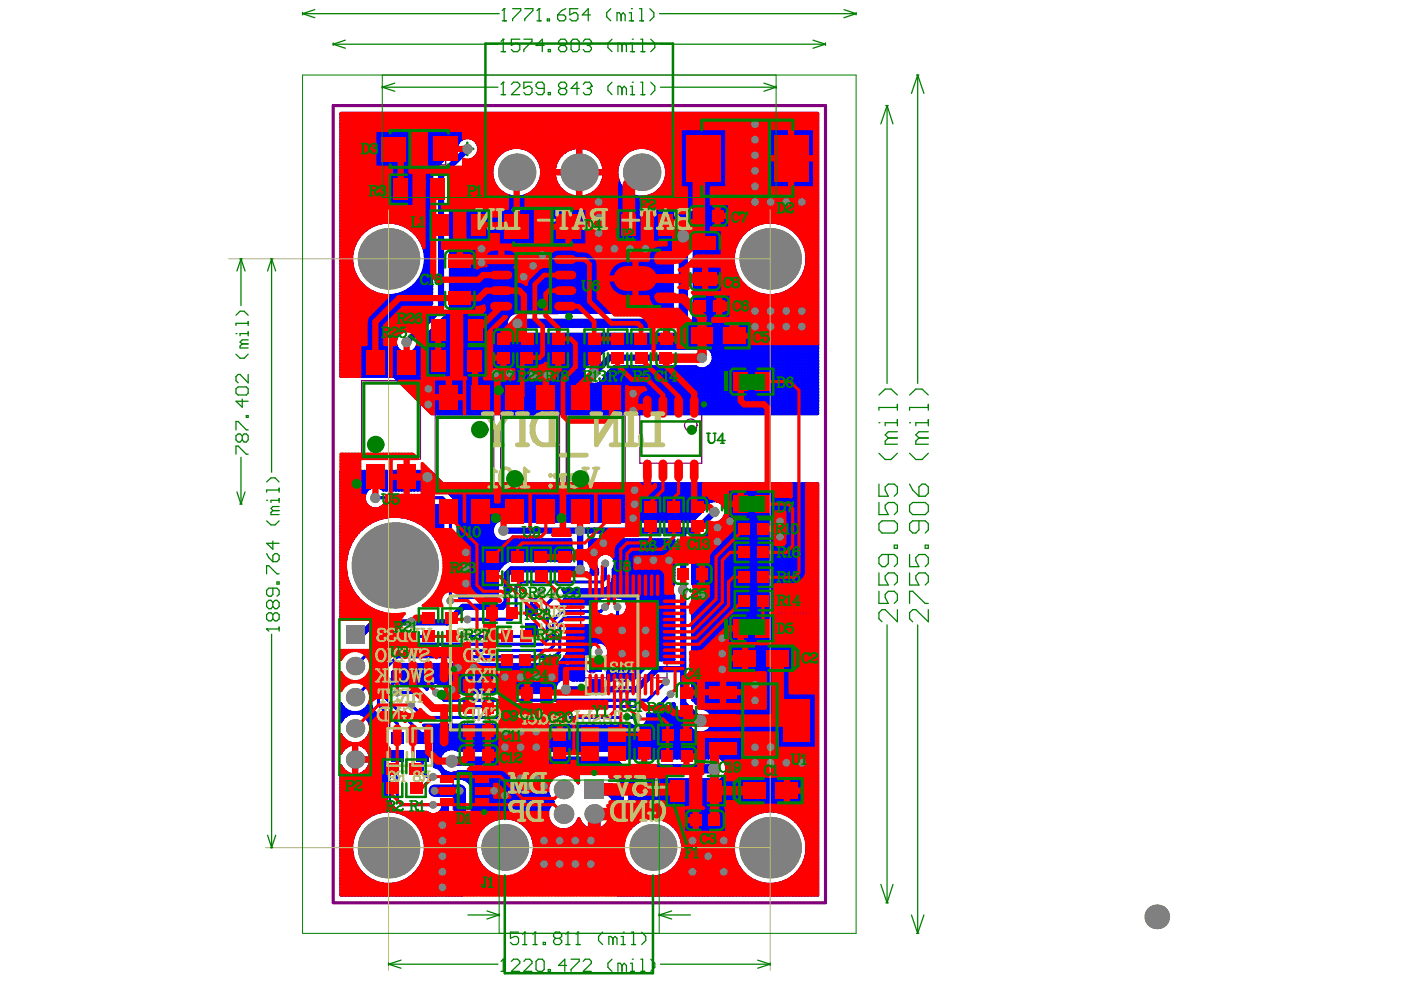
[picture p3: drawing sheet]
<svg xmlns="http://www.w3.org/2000/svg" width="287mm" height="202mm" viewBox="0 0 287 202" stroke-linecap="round" stroke-linejoin="round" font-family="sans-serif">
<path d="M68.2 21.6h100.8v163.3h-100.8z" fill="none" stroke="#800080" stroke-width=".64"/>
<g fill="none" stroke="#008000" stroke-width=".51">
<path d="M77 29.2v2.6M94.4 30.5h2.5M95.7 29.2v2.6M137.1 32.4h2.5M138.4 31.1v2.6M166.6 31.1v2.6M100 46.4h2.5M101.2 45.2v2.5M119.9 45.2v2.5M135.7 68.8h2.5M136.9 67.5v2.6M147.8 76.9v2.5"/>
<path d="M154.6 67.5v2.6M158.9 78.2h2.5M160.2 76.9v2.5M147.8 102v2.5M158.9 103.2h2.5M160.2 102v2.5M147.8 127.4v2.6M148.3 133.5v2.6M158.9 128.7h2.5M160.2 127.4v2.6M164.7 134.8h2.5M165.9 133.5v2.6"/>
<path d="M146.5 161.9h2.5M147.7 160.7v2.5M165.3 160.7v2.5"/>
</g>
<g fill="none" stroke="#800080" stroke-width=".26">
<path d="M80.4 27.2h10.8v6.5h-10.8zM144.4 25.1h17.2v14.6h-17.2zM104.1 51.6h10.1v12.6h-10.1zM105.6 43.2h10.9v6.5h-10.9zM128.6 51.2h6.5v11.6h-6.5zM74 78h12.1v16h-12.1zM152.9 78.2h1.9M153.4 77.1v2.1M154.1 75.6l-.7 .8M154.3 77.1v2.1l-.9-1zM154.6 75.9l-.7 .7M89.1 85h12v16.1h-12z"/>
<path d="M102.5 85h12v16.1h-12zM115.9 85h12.1v16.1h-12.1zM131 84.8h12.7v10.1h-12.7zM152.9 103.2h1.9M153.4 102.3v2M153.4 103.2l.9-.9v2zM154.1 100.7l-.7 .8M154.6 101l-.7 .8M79.8 139h12.7v10.1h-12.7zM118.9 121.2h17.6v17.6h-17.6zM150.9 139.2h9.3v16.8h-9.3zM152.9 128.7h1.9"/>
<path d="M153.4 127.7v2M154.1 126.2l-.7 .8M154.3 127.7v2l-.9-1zM154.6 126.5l-.7 .7M92.8 158h4.5v7.8h-4.5z"/>
<circle cx="111.9" cy="62" r="1.28"/>
<circle cx="141.4" cy="87.1" r="1.28"/>
<circle cx="121.2" cy="136.5" r="1.28"/>
<circle cx="90.2" cy="141.3" r="1.28"/>
</g>
<path d="M90.1 44.1h8.1v4h-8.1z" fill="none" stroke="#800080" stroke-width=".2"/>
<g fill="none" stroke="#00f" stroke-width=".64">
<path d="M69.8 35h18.8M69.8 35.6h18.6M69.8 36.2h18.6M69.8 36.9h18.6M69.8 33.7h20M69.8 34.3h19.4M69.8 37.5h18.6M69.8 38.1h18.6M69.8 38.8h18.6M69.8 30.5h23.2M69.8 31.1h22.6M69.8 31.8h22"/>
<path d="M69.8 32.4h21.3M69.8 33h20.7M69.8 39.4h18.6M69.8 29.9h23.7M69.8 28.6h24.7M69.8 29.2h24M69.8 25.4h97.6M69.8 26h97.6M69.8 24.7h97.6M69.8 27.3h97.6M69.8 27.9h97.6M69.8 26.7h97.6"/>
<path d="M69.8 23.5h97.6M69.8 24.1h97.6M70.1 23.2v53.9M70.8 23.2v53.9M71.4 23.2v53.9M72 23.2v28.7M72.7 23.2v26.6M73.3 23.2v25.5M74 23.2v24.7M74.6 23.2v24.1M75.2 23.2v23.6M75.9 23.2v23.2"/>
<path d="M76.5 23.2v22.9M77.2 23.2v22.7M77.8 23.2v22.5M78.4 23.2v22.3M79.1 23.2v22.3M79.7 23.2v22.3M80.4 23.2v22.3M81 23.2v22.4M81.6 23.2v22.5M82.3 23.2v22.8M82.9 23.2v23.1M83.6 23.2v23.4"/>
<path d="M84.2 23.2v23.9h4.2M84.8 23.2v24.4M85.5 23.2v25.2h2.9M86.1 23.2v26.1M86.8 23.2v27.5M87.4 23.2v40M88 23.2v39.4M88.7 23.2v11.6M88.9 34.6l-.4 .6-.1 .7v26.4l-5.6 5.5M89.3 23.2v11M90 23.2v10.4M90.6 23.2v9.7"/>
<path d="M91.2 23.2v9.1M91.9 23.2v8.4M92.2 36.9h8.7M92.2 37.5h9M92.2 38.1h9.3M92.2 38.8h9.9M92.2 39.4h10.6M92.5 23.2v7.8M92.5 36.4v48.3M92.7 36.2h8.1M93.2 23.2v7.2M93.2 35.7v49"/>
<path d="M93.3 35.6h7.4M93.5 30a2.3 2.3 0 0 1 2.5-1.8 2.3 2.3 0 0 1 2 2.3M93.5 30l-4.6 4.6M93.8 23.2v6.1M93.8 35.1v49.6M93.9 35h6.8M94.4 23.2v5.4M94.4 34.4v50.3M94.6 34.3h6.2M95.1 23.2v5.1M95.1 33.8v50.9M95.2 33.7h5.7"/>
<path d="M95.7 23.2v5M95.7 33.2v51.5M95.9 33h5.3M96.2 32.7l-4 4v26.3M96.4 23.2v5.1M96.4 32.7v52M96.9 32.4h4.6M96.9 28.6h70.5M97 23.2v5.4M97 32.4v52.3M97.6 23.2v6.1M97.6 31.7v53"/>
<path d="M97.6 31.8h4.5M97.6 29.2h69.8M97.9 31.1h4.9M97.9 29.9h69.5M98 30.5a2.3 2.3 0 0 1-1.8 2.2M98.3 23.2v61.5M98.9 23.2v61.5M99.6 23.2v61.5M100.2 23.2v61.5M100.8 23.2v10.8M100.8 36.6v48.1M101.5 23.2v9.3"/>
<path d="M101.5 38v46.7M102.1 23.2v8.5M102.1 38.9v45.8M102.8 23.2v8M102.8 39.4v45.3M103.4 23.2v7.5M103.4 39.8v44.9M104 23.2v7.3h-6M104.7 23.2v7.1M105.3 23.2v7M106 23.2v7M106.6 23.2v7"/>
<path d="M107.2 23.2v7.2M107.9 23.2v7.4M107.9 39.9v24.1M108.5 23.2v7.7M108.5 39.6v24.4M108.8 31.1h6.8M108.8 39.4h6.8M109.2 23.2v8.2M109.2 39.1v24.9M109.5 38.8h5.4M109.5 31.8h5.4M109.8 23.2v8.9"/>
<path d="M109.8 38.5v25.5M110.1 38.1h4.2M110.1 32.4h4.2M110.4 37.5h3.6M110.4 33h3.6M110.4 23.2v9.9M110.4 37.4v26.6M110.6 36.9h3.1M110.6 33.7h3.1M110.8 36.2h2.8M110.8 34.3h2.8M110.9 35h2.6"/>
<path d="M110.9 35.6h2.6M111.1 23.2v40.8M111.7 23.2v40.8M112.4 23.2v40.8M113 23.2v40.8M113.6 23.2v10.8M113.6 36.6v27.4M114.3 23.2v9.3M114.3 38v26M114.9 23.2v8.5M114.9 38.9v25.1M115.6 23.2v8"/>
<path d="M115.6 39.4v24.6M116.2 23.2v7.5M116.2 39.8v24.2M116.8 23.2v7.3h-9.2M117.5 23.2v7.1M118.1 23.2v7M118.8 23.2v7M119.4 23.2v7M120 23.2v7.2M120.7 23.2v7.4M120.7 39.9v24.1M121.3 23.2v7.7"/>
<path d="M121.3 39.6v24.4M121.6 31.1h6.8M121.6 39.4h6.8M122 23.2v8.2M122 39.1v24.9M122.3 38.8h5.4M122.3 31.8h5.4M122.6 23.2v8.9M122.6 38.5v25.5M122.9 38.1h4.2M122.9 32.4h4.2M123.2 37.5h3.6"/>
<path d="M123.2 33h3.6M123.2 23.2v9.9M123.2 37.4v26.6M123.4 36.9h3.1M123.4 33.7h3.1M123.6 36.2h2.8M123.6 34.3h2.8M123.7 35h2.6M123.7 35.6h2.6M123.9 23.2v40.8M124.5 23.2v40.8M125.2 23.2v40.8"/>
<path d="M125.8 23.2v40.8M126.4 23.2v10.8M126.4 36.6v27.4M127.1 23.2v9.3M127.1 38v26M127.7 23.2v8.5M127.7 38.9v25.1M128.4 23.2v8M128.4 39.4v24.6M129 23.2v7.5M129 39.8v24.2M129.6 23.2v7.3h-9.2"/>
<path d="M130.3 23.2v7.1M130.9 23.2v7M131.6 23.2v7M132.2 23.2v7M132.8 23.2v7.2M133.2 30.5h34.2M133.5 23.2v7.4M133.5 39.9v24.1M134.1 23.2v7.7M134.1 39.6v24.4M134.4 31.1h33M134.4 39.4h33"/>
<path d="M134.8 23.2v8.2M134.8 39.1v24.9M135.1 38.8h32.3M135.1 31.8h32.3M135.4 23.2v8.9M135.4 38.5v25.5M135.7 38.1h31.7M135.7 32.4h31.7M136 37.5h31.4M136 33h31.4M136 23.2v9.9M136 37.4v26.6"/>
<path d="M136.2 36.9h31.2M136.2 33.7h31.2M136.4 36.2h31M136.4 34.3h31M136.5 35h30.9M136.5 35.6h30.9M136.7 23.2v40.8M137.3 23.2v40.8M138 23.2v23.5M138.6 23.2v23M139.2 23.2v22.7M139.9 23.2v22.6"/>
<path d="M140.5 23.2v22.7M141.2 23.2v23M141.8 23.2v23.5M142.4 23.2v48.1M143.1 23.2v47.9M143.7 23.2v47.7M144.4 23.2v47.9M145 23.2v48.1M145.6 23.2v48.8M146.3 23.2v61.5M146.9 23.2v61.5M147.6 23.2v61.5"/>
<path d="M148.2 23.2v61.5M148.8 23.2v61.5M149.5 23.2v61.5M150.1 23.2v28.9M150.8 23.2v26.7M151.4 23.2v25.5M152 23.2v24.7M152.7 23.2v24.1M153.3 23.2v23.6M154 23.2v23.2M154.6 23.2v22.9M155.2 23.2v22.7"/>
<path d="M155.9 23.2v22.5M156.5 23.2v22.3M157.2 23.2v22.3M157.8 23.2v22.3M158.4 23.2v22.3M159.1 23.2v22.4M159.7 23.2v22.5M160.4 23.2v22.7M161 23.2v23.1M161.6 23.2v23.4M162.3 23.2v23.8M162.9 23.2v24.4"/>
<path d="M163.6 23.2v25.1M164.2 23.2v26.1M164.8 23.2v27.5M165.5 23.2v61.5M166.1 23.2v61.5M166.8 23.2v61.5M69.8 54.1h2.2v23M69.8 55.4h2.6M69.8 56h2.8M69.8 52.2h2.2M69.8 52.8h2.2M69.8 51.5h2.3"/>
<path d="M69.8 53.5h2.2M69.8 50.9h2.4M69.8 50.3h2.7M69.8 57.3h3.5M69.8 57.9h4M69.8 56.7h3.1M69.8 49h3.3M69.8 48.4h3.8M69.8 54.7h2.4M69.8 49.6h3M69.8 59.2h5.4M69.8 58.6h4.6"/>
<path d="M69.8 45.8h7.5M69.8 46.4h6M69.8 47.7h4.4M69.8 47.1h5.1M69.8 40.1h18.6M69.8 59.8h6.5M69.8 45.2h18.6M69.8 42h18.6M69.8 43.3h18.6M69.8 43.9h18.6M69.8 42.6h18.6M69.8 40.7h18.6"/>
<path d="M69.8 41.3h18.6M69.8 44.5h18.6M72.7 56.2v20.9M73.3 57.4v19.7M74 58.1v19M74.6 58.8v18.3M75.2 59.3v17.8M75.9 59.7v17.4M76.5 60v17.1M81.8 45.8h6.6M82.8 59.8h5.6M82.9 59.8v7.9"/>
<path d="M83.2 46.4h5.2M83.6 59.4v7.7M83.9 59.2h4.5M84.2 58.9v7.5M84.7 58.6h3.7M84.8 58.4v7.4M85 47.7h3.4M85.3 57.9h3.1M85.5 57.7v7.4M85.8 57.3h2.6M85.9 49h2.5M86.1 56.8v7.7"/>
<path d="M86.2 56.7h2.2M86.3 49.6h2.1M86.5 56h1.9M86.6 50.3h1.8M86.8 55.3v8.6M86.8 55.4h1.6M86.8 50.9h1.6M86.9 54.7h1.5M87 51.5h1.4M87 54.1h1.4M87.1 52.2h1.3M87.1 53.5h1.3"/>
<path d="M87.2 52.8h1.2M92.2 55.4h45.4M92.2 56h45.4M92.2 52.2h45.4M92.2 52.8h45.4M92.2 51.5h45.4M92.2 53.5h45.4M92.2 54.1h45.4M92.2 50.9h45.4M92.2 50.3h45.4M92.2 57.3h45.4M92.2 57.9h45.4"/>
<path d="M92.2 56.7h45.4M92.2 49h45.2M92.2 48.4h45.1M92.2 54.7h45.4M92.2 40.1h11.8v24.9M92.2 49.6h45.4M92.2 59.2h45.4M92.2 58.6h45.4M92.2 45.8h63.2M92.2 46.4h46M92.2 47.7h45.2M92.2 47.1h45.5"/>
<path d="M92.2 59.8h45.4M92.2 45.2h75.2M92.2 42h75.2M92.2 43.3h75.2M92.2 43.9h75.2M92.2 42.6h75.2M92.2 40.7h75.2M92.2 41.3h75.2M92.2 44.5h75.2M104.7 40.3v24M105.3 40.4v23.7M106 40.4v23.5"/>
<path d="M106.6 40.3v23.7M107.2 40.2v23.8M107.6 40.1h9.2v23.9M117.5 40.3v23.7M118.1 40.4v23.6M118.8 40.4v23.6M119.4 40.3v23.7M120 40.2v23.8M120.4 40.1h9.2v23.9M130.3 40.3v23.7M130.9 40.4v23.6M131.6 40.4v23.6"/>
<path d="M132.2 40.3v23.7M132.8 40.2v23.8M133.2 40.1h34.2M137.6 49.6v14.1l-.2 .3h-31M141.5 46.4h12.4M142.1 47.1h10.8M142.1 49.6v15.4l-.6 1.2-2.2 2-1 .3h-31.9M142.1 55.4h8.3M142.1 56h8.6M142.1 52.2h8M142.1 52.8h8M142.1 51.5h8.1"/>
<path d="M142.1 53.5h8M142.1 54.1h8M142.1 50.9h8.3M142.1 50.3h8.5M142.1 57.3h9.3v27.4M142.1 57.9h9.8M142.1 56.7h8.9M142.1 54.7h8.1M142.1 59.2h11.2v25.5M142.1 49.6h8.8M142.1 58.6h10.4M142.1 59.8h12.3"/>
<path d="M142.3 49h8.9M142.3 47.7h9.9M142.4 48.4a2.56 2.56 0 0 0-3.1-2.5 2.56 2.56 0 0 0-1.7 3.7M142.4 48.4l-.3 1.2M142.4 48.4h9.3M150.1 53.9v30.8M150.8 56.1v28.6M152 58.1v26.6M152.7 58.7v26M154 59.7v25M154.6 59.9v24.8M159.9 45.8h7.5"/>
<path d="M160.9 59.8h6.5M161 59.8v24.9M161.4 46.4h6M161.6 59.5v25.2M162 59.2h5.4M162.3 59v25.7M162.3 47.1h5.1M162.8 58.6h4.6M162.9 58.4v26.3M163 47.7h4.4M163.4 57.9h4M163.6 57.7v27"/>
<path d="M163.6 48.4h3.8M163.9 57.3h3.5M164.1 49h3.3M164.2 56.8v27.9M164.3 56.7h3.1M164.4 49.6h3M164.6 56h2.8M164.7 50.3h2.7M164.9 50.9h2.5M165 54.7h2.4M165.1 51.5h2.3M165.2 52.2h2.2"/>
<path d="M165.2 54.1h2.2M165.2 52.8h2.2M165.2 53.5h2.2M167.4 55.4h-2.6v29.3M69.8 70.7h11.3M69.8 72h12.2M69.8 71.3h11.5M69.8 65.6h15.2M69.8 66.2h14.6M69.8 67.5h13.3M69.8 68.1h12.2M69.8 66.9h14"/>
<path d="M69.8 69.4h11.3M69.8 68.8h11.5M69.8 60.5h8.5M69.8 62.4h18.4M69.8 63.7h17.2M69.8 64.3h16.5M69.8 63h17.8M69.8 64.9h15.9M69.8 70.1h11.1M69.8 61.8h18.6M69.8 61.1h18.6M69.8 75.8h49.7"/>
<path d="M69.8 76.4h49.6M69.8 72.6h53M69.8 73.9h51.7M69.8 73.2h52.4M69.8 74.5h50.6M69.8 75.2h50M77.2 60.2v16.9M77.8 60.4v16.7M78.4 60.5v16.6M79.1 60.5v16.6M79.7 60.5v16.6M80.4 60.5v16.6"/>
<path d="M80.7 77.1l7.7 7.6h79v-61.5h-97.6v53.9h49.7M80.8 60.5h7.6M81 60.4v9.2M81 70.5v6.9M81.3 77.7h38.5M81.6 60.3v8.1M81.6 71.7v6.3M82 78.3h38.4M82.3 60v8M82.3 72.1v6.6M82.6 79h84.8M82.8 67.8a2.3 2.3 0 0 0-1.2 3.9 2.3 2.3 0 0 0 3.9-1.2"/>
<path d="M82.9 72.3v7M83.2 79.6h84.2M83.6 72.3v7.6M84.2 72.1v8.5M84.5 72h38.9M84.8 71.7v9.5M85.2 71.3h57.3M85.4 70.7h82M85.9 70.1h81.5M86.1 69.9v12.6M86.6 69.4h80.8M86.8 69.2v13.9"/>
<path d="M87.2 68.8h80.2M87.4 68.6v15.2M87.9 68.1h16.8M88 67.9v16.5M88.5 67.5h15.5M88.7 67.3v17.4M89.1 66.9h14.7M89.3 66.7v18M89.8 66.2h13.9M90 66v18.7M90.4 65.6h13.4M90.6 65.4v19.3"/>
<path d="M91.1 64.9h12.9M91.2 64.8v19.9M91.6 64.4l-6.1 6.1v11.4M91.7 64.3h13M91.9 64.1v20.6M92.1 63.7h45.5M92.2 63l-.1 .8-.5 .6M92.2 60.5h45.4M92.2 62.4h45.4M92.2 63h45.4M92.2 61.8h45.4M92.2 61.1h45.4"/>
<path d="M104 67.4v17.3M104.7 68.1v16.6M105.3 68.4v16.3M106 68.5v16.2M106.4 64a2.3 2.3 0 0 0-2.7 2.2 2.3 2.3 0 0 0 2.7 2.3M106.6 68.5v16.2M107.2 68.5v16.2M107.9 68.5v16.2M108.5 68.5v16.2M109.2 68.5v16.2M109.8 68.5v16.2M110.4 68.5v16.2"/>
<path d="M111.1 68.5v16.2M111.7 68.5v16.2M112.4 68.5v16.2M113 68.5v16.2M113.6 68.5v16.2M114.3 68.5v16.2M114.9 68.5v16.2M115.6 68.5v16.2M116.2 68.5v16.2M116.8 68.5v16.2M117.5 68.5v16.2M118.1 68.5v16.2"/>
<path d="M118.8 68.5v16.2M119.4 68.5v7.6M119.4 76.8v7.9M120 68.5v6.3M120 78v6.7M120.7 68.5v5.9M120.7 78.5v6.2M121.2 74.2a2.3 2.3 0 0 0-1.2 3.9 2.3 2.3 0 0 0 3.9-1.2M121.3 68.5v5.6M121.3 78.7v6M122 68.5v4.9M122 78.7v6"/>
<path d="M122.6 68.5v4.3M122.6 78.5v6.2M122.9 78.3h44.5M123.2 68.5v3.7M123.2 78.1v6.6M123.6 77.7h43.8M123.9 68.5v3.1M123.9 77v7.7M123.9 77.1h43.5M124.4 76.4h43M124.5 68.5v2.8M124.5 76.3v8.4"/>
<path d="M124.8 71.3l-1 .3-2.6 2.6M125 75.8h42.4M125.2 68.5v2.8M125.2 75.7v9M125.8 68.5v2.8M125.8 75.2v9.5M126.4 68.5v2.8M126.4 75.2v9.5M127.1 68.5v2.8M127.1 75.2v9.5M127.7 68.5v2.8M127.7 75.2v9.5"/>
<path d="M128.4 68.5v2.8M128.4 75.2v9.5M129 68.5v2.8M129 75.2v9.5M129.6 68.5v2.8M129.6 75.2v9.5M130.3 68.5v2.8M130.3 75.2v9.5M130.9 68.5v2.8M130.9 75.2v9.5M131.6 68.5v2.8M131.6 75.2v9.5"/>
<path d="M132.2 68.5v2.8M132.2 75.2v9.5M132.8 68.5v2.8M132.8 75.2v9.5M133.5 68.5v2.8M133.5 75.2v9.5M134.1 68.5v2.8M134.1 75.2v9.5M134.8 68.5v2.8M134.8 75.2v9.5M135.4 68.5v2.8M135.4 75.2v9.5"/>
<path d="M136 68.5v2.8M136 75.2v9.5M136.7 68.5v2.8M136.7 75.2v9.5M137.3 68.5v2.8M137.3 75.2v9.5M138 68.5v2.8M138 75.2v9.5M138.6 68.5v2.8M138.6 75.2v9.5M139.2 68.3v3M139.2 75.2v9.5"/>
<path d="M139.4 68.1h28M139.9 67.8v3.5M139.9 75.2v9.5M140.1 67.5h27.3M140.5 67.1v4.2M140.5 75.2v9.5M140.8 66.9h26.6M141.2 66.5v4.8M141.2 75.2v9.5M141.4 66.2h26M141.8 65.8v5.5M141.8 75.2v9.5"/>
<path d="M141.9 65.6h25.5M142.1 60.5h14.3M142.1 62.4h25.3M142.1 63.7h25.3M142.1 64.3h25.3M142.1 63h25.3M142.1 64.9h25.3M142.1 61.8h25.3M142.1 61.1h25.3M142.4 75.2v9.5M142.5 71.3a2.3 2.3 0 0 1 3.5 1.9M142.5 75.2h-16.8l-1.8 1.7"/>
<path d="M143.1 75.4v9.3M143.7 75.5v9.2M144.4 75.4v9.3M144.9 71.3h22.5M144.9 75.2h22.5M145 75.2v9.5M145.6 74.5v10.2M145.6 72h21.8M145.6 74.5h21.8M145.9 72.6h21.5M145.9 73.9h21.5M146 73.2a2.3 2.3 0 0 1-3.5 2"/>
<path d="M146 73.2h21.4M155.2 60.2v24.5M155.9 60.4v24.3M156.5 60.5v24.2M157.2 60.5v24.2M157.8 60.5v24.2M158.4 60.5v24.2M158.8 60.5h8.6M159.1 60.4v24.3M159.7 60.3v24.4M160.4 60.1v24.6M69.8 98.8h20.5"/>
<path d="M69.8 97.5h19.2M69.8 96.8h18.6M69.8 98.1h19.8M69.8 99.4h97.6M70.1 96.5v30.3M70.8 96.5v18.2h-1M71.4 96.5v15.7h-1.6M72 96.5v14.3M72.7 96.5v13.3M73.3 96.5v12.5M74 96.5v11.9M74.6 96.5v5"/>
<path d="M75.2 96.5v3.8M75.9 96.5v3.4M76.5 96.5v3.2M77.2 96.5v3.2M77.8 96.5v3.4M78.4 96.5v3.8M79.1 96.5v3.9M79.7 96.5v3.9M80.4 96.5v3.9M81 96.5v3.9M81.6 96.5v3.9M82.3 96.5v3.9"/>
<path d="M82.9 96.5v3.9M83.6 96.5v3.9M83.9 80.3h83.5M84.2 96.5v3.9M84.5 80.9h82.9M84.8 96.5v3.9M85.2 81.5h82.2M85.5 96.5v3.9M85.8 82.2h81.6M86.1 96.5v3.9M86.4 82.8h81M86.8 96.5v3.9"/>
<path d="M87.1 83.5h80.3M87.4 96.5v3.9M87.7 84.1h79.7M88 96.5v3.9M88 96.5l2.6 2.6M88 96.5h-18.2v30.3h4.7M88.7 97.2v3.2M89.3 97.8v2.6M90 98.4v2M90.6 99.1h76.8v84.2h-40.9l.1-.1M90.6 99.1v1.3M91.2 99.1v1.4"/>
<path d="M91.9 99.1v1.9M92.5 99.1v2.5M93.2 99.1v3.2M93.8 99.1v22.6M94.4 99.1v23.3M95.1 99.1v23.3M95.7 99.1v23.3M96.4 99.1v23.3M97 99.1v23.3M97.6 99.1v23.3M98.3 99.1v23.3M98.9 99.1v23.3"/>
<path d="M99.6 99.1v23.3M100.2 99.1v23.3M100.8 99.1v9.1M101.5 99.1v7.9M102.1 99.1v7.5M102.8 99.1v7.3M103.4 99.1v7.3M104 99.1v7.5M104.7 99.1v7.6M105.3 99.1v7.6M106 99.1v7.6M106.6 99.1v7.6"/>
<path d="M107.2 99.1v7.6M107.9 99.1v7.6M108.5 99.1v7.6M109.2 99.1v7.6M109.8 99.1v7.6M110.4 99.1v7.6M111.1 99.1v7.6M111.7 99.1v7.6M112.4 99.1v7.6M113 99.1v7.6M113.6 99.1v7.6M114.3 99.1v7.6"/>
<path d="M114.9 99.1v7.6M115.6 99.1v7.6M116.2 99.1v7.6M116.8 99.1v7.6M117.5 99.1v7.6M118.1 99.1v7.4M118.8 99.1v7.3M119.4 99.1v7.4M120 99.1v7.6M120.7 99.1v7.6M121.3 99.1v7.6M122 99.1v7.6"/>
<path d="M122.6 99.1v7.6M123.2 99.1v7.6M123.9 99.1v7.6M124.5 99.1v7.6M125.2 99.1v7.6M125.8 99.1v7.6M126.4 99.1v7.6M127.1 99.1v7.6M127.7 99.1v7.6M128.4 99.1v7.6M129 99.1v7.6M129.6 99.1v7.6"/>
<path d="M130.3 99.1v7.6M130.9 99.1v7.6M131.6 99.1v7.6M132.2 99.1v7.6M132.8 99.1v7.6M133.5 99.1v7.6M134.1 99.1v7.6M134.8 99.1v7.6M135.4 99.1v7.6M136 99.1v7.6M136.7 99.1v7.6M137.3 99.1v7.6"/>
<path d="M138 99.1v7.6M138.6 99.1v7.6M139.2 99.1v7.6M139.9 99.1v7.6M140.5 99.1v7.6M141.2 99.1v7.6M141.8 99.1v7.5M142.4 99.1v6.9M143.1 99.1v6.2M143.7 99.1v5.6M144.4 99.1v4.5M145 99.1v3.8"/>
<path d="M145.6 99.1v3.6M146.3 99.1v3.4M146.9 99.1v3.6M147.6 99.1v3.8M148.2 99.1v4.5M148.8 99.1v84.2M149.5 99.1v84.2M150.1 99.1v73.6M150.8 99.1v71.3M151.4 99.1v70.2M152 99.1v69.4M152.7 99.1v68.8"/>
<path d="M153.3 99.1v68.3M154 99.1v67.9M154.6 99.1v67.6M155.2 99.1v67.4M155.9 99.1v67.2M156.5 99.1v67M157.2 99.1v67M157.8 99.1v66.9M158.4 99.1v67M159.1 99.1v67.1M159.7 99.1v67.2M160.4 99.1v67.4"/>
<path d="M161 99.1v67.7M161.6 99.1v68.1M162.3 99.1v68.5M162.9 99.1v69.1M163.6 99.1v69.8M164.2 99.1v70.7M164.8 99.1v72.1M165.5 99.1v84.2M166.1 99.1v84.2M166.8 99.1v84.2M69.8 112.8h1.4M69.8 111.5h1.9"/>
<path d="M69.8 109.6h3.1M69.8 109h3.6M69.8 110.2h2.6M69.8 107.7h5.1M69.8 108.3h4.2M69.8 110.9h2.2M69.8 116.6h1M69.8 117.3h1M69.8 118.5h1.3M69.8 117.9h1.1M69.8 119.8h1.7M69.8 119.2h1.5"/>
<path d="M69.8 113.4h1.2M69.8 114.1h1M69.8 115.4h.9M69.8 107.1h6M69.8 103.9h5.8M69.8 101.3h4.9M69.8 102h4.7M69.8 103.2h5.1M69.8 102.6h4.9M69.8 100h5.8M69.8 105.8h10.2M69.8 116h.9"/>
<path d="M69.8 100.7h5.1M69.8 105.1h20.8M69.8 104.5h20.8M70.8 116.9v9.9M71.4 119.5v7.3M74.6 102.4v5.5M75.2 103.6v3.8M75.9 104v3.1M76.5 104.2v2.5M76.8 102h13.8l1.6 1.5v19.5M77.2 104.2v2.2h-7.4M77.8 104v2.2"/>
<path d="M78.1 103.9h12.2M78.1 100h89.3M78.4 103.6v2.4M79.1 103.5v2.4M79.7 103.5v2.3M80.4 103.5v2.3M81 103.5v2.3M81.6 105.8h9M81.6 103.5v2.3M82.3 103.5v2.3M82.9 103.5v2.5M83.6 103.5v2.7"/>
<path d="M84.2 103.5v2.9M84.4 106.4h6.2M84.8 103.5v3.1M85.5 103.5v3.4M85.8 107.1h4.8M86.1 103.5v3.7M86.8 103.5v4.2h3.8M87.4 103.5v4.7M87.5 108.3h3.1M88 103.5v5.3M88.2 109h2.4M88.7 103.5v6"/>
<path d="M88.8 109.6h1.8M89.2 110.2h1.4M89.3 103.5v6.9M89.6 110.9h1M90 103.5l.6 .7v9.2M90 111.5h.6M90 103.5v8.1M90.2 112.2h.4M90.4 112.8h.2M90.6 100.4l.6 .1 .5 .3M90.6 100.4l-12.1-.1a2.3 2.3 0 0 0-3.3 0 2.3 2.3 0 0 0 0 3.3 2.3 2.3 0 0 0 3.3 0l11.5-.1M90.6 113.4a10.1 10.1 0 0 0-16.9-4.8 10.1 10.1 0 0 0 4.6 17h-8.5"/>
<path d="M91.6 100.7h75.8M91.8 100.8l1.7 1.9 .3 .8M92.2 101.3h75.2M92.8 102h74.6M93.5 102.6h52.3M93.7 103.2h50.9M93.8 112.8h23M93.8 111.5h23M93.8 112.2h23M93.8 109.6h7.2M93.8 109h7M93.8 110.2h7.6"/>
<path d="M93.8 107.7h7.2M93.8 108.3h7M93.8 110.9h8.8M93.8 116.6h8.3M93.8 117.3h8M93.8 118.5h8M93.8 117.9h8M93.8 119.8h8M93.8 119.2h8M93.8 113.4h23M93.8 114.1h23M93.8 115.4h9.5"/>
<path d="M93.8 106.4h8.8M93.8 107.1h7.6M93.8 103.9h50.4M93.8 105.8h48.8M93.8 116h8.8M93.8 105.1h49.5M93.8 104.5h50.1M100.8 109.1v13.3M101.5 110.3v12.1M102.1 110.7v5.8M102.8 110.9v5M103.3 115.3a3.1 3.1 0 0 0-1.5 2.3v4.8h-7.7"/>
<path d="M103.4 110.9v4.3M103.5 110.9h13.3M103.5 106.4h14.8M104 110.7v4.1M104.3 106.7h13.2M104.3 110.6h12.5v4.1h-23M104.3 106.7a2.3 2.3 0 0 0-3.5 2 2.3 2.3 0 0 0 3.5 1.9M104.7 110.6v4.1l-.8 .2-.6 .4M105.3 110.6v4.1M106 110.6v4.1M106.6 110.6v4.1M107.2 110.6v4.1"/>
<path d="M107.9 110.6v4.1M108.5 110.6v4.1M109.2 110.6v4.1M109.8 110.6v4.1M110.4 110.6v4.1M111.1 110.6v4.1M111.7 110.6v4.1M112.4 110.6v4.1M113 110.6v4.1M113.6 110.6v4.1M114.3 110.6v4.1M114.9 110.6v4.1"/>
<path d="M115.6 110.6v4.1M116.2 110.6v4.1M117.5 106.7a2.31 2.31 0 0 1 2.5 0M119.2 106.4h22.8M120 106.7h21.7l2.3-2.4a2.3 2.3 0 0 1 3.9-1.1 2.3 2.3 0 0 1-1.1 3.9M120.7 112.8h17.3M120.7 111.5h17.3M120.7 112.2h17.3M120.7 115.4v-4.8h17.3v9M120.7 110.9h17.3M120.7 113.4h2.6M120.7 114.1h1.6"/>
<path d="M120.7 114.7h1.3M120.9 117.3h1.4M120.9 116h1.1M121.1 116.6l-.2 1M121.1 116.6h1.2M121.3 110.6v7M121.9 115.4h-1.2l.4 1.2M122 110.6v4.3M122 115.8v1.8M122.3 116.6v1h-1.4M122.6 110.6v3.2M123.2 110.6v2.8"/>
<path d="M123.9 110.6v2.7M123.9 115.4v3.1l-.7 .7h-16.6l-1 .9v5.8l-.9 .9h-9M124.5 110.6v2.8M124.6 113.4h13.4M124.8 119.8h13M125.2 119.5v3.2a2.05 2.05 0 0 0-3.3 .9h-7M125.2 110.6v3.1M125.4 119.2h12.6M125.5 116.6v2.2a2.8 2.8 0 0 1-1.1 1.5M125.5 116.6h12.5M125.5 117.3h12.5M125.5 118.5h12.5"/>
<path d="M125.5 117.9h12.5M125.5 114.1h12.5M125.8 110.6v3.9M125.8 116.2v6.2M125.9 114.7h12.1M125.9 116h12.1M126 115.4l-.1 .6-.3 .6M126 115.4a2.05 2.05 0 0 0-2.7-2 2.05 2.05 0 0 0-1 3.2M126 115.4h12M126.4 110.6v11.6M127.1 110.6v11.8M127.7 110.6v12.1"/>
<path d="M128.4 110.6v13M129 110.6v28.7M129.6 110.6v28.6M130.3 110.6v27.9M130.9 110.6v27.3M131.6 110.6v26.6M132.2 110.6v26M132.8 110.6v25.4M133.5 110.6v24.8M134.1 110.6v24.5M134.8 110.6v24.5M135.4 110.6v24.5"/>
<path d="M136 110.6v24.5M136.7 110.6v24.5M137.3 110.6v24.5M137.9 119.5a2.29 2.29 0 0 0 0 2.5M141.8 112.8h25.6M141.8 111.5h25.6M141.8 112.2h25.6M141.8 110.9h25.6M141.8 116.6h25.6M141.8 117.3h25.6M141.8 118.5h25.6M141.8 117.9h25.6"/>
<path d="M141.8 119.2h25.6M141.8 113.4h25.6M141.8 114.1h25.6M141.8 114.7h25.6M141.8 115.4h25.6M141.8 116h25.6M141.8 119.5a2.29 2.29 0 0 1 0 2.5v21.3M141.9 119.8h25.5M142.4 110.6h-.6v9M142.4 110.6v33.3M143.1 110.4v34.2M143.5 110.2h23.9"/>
<path d="M143.7 110.1v35M143.8 110l-.6 .4-.8 .2M144.2 109.6h23.2M144.4 109.4v35.8M144.8 109h22.6M145 108.8v36.8M145.4 108.3h22M145.6 108.1v38.3M146.1 107.7h21.3M146.3 107.5v47.4M146.7 107.1l-2.9 2.9M146.7 107.1h20.7"/>
<path d="M146.7 102.6h20.7M146.9 107v48M147.6 106.7v48.6M147.9 106.4h19.5M147.9 103.2h19.5M148.2 106v49.8M148.3 103.9h19.1M148.3 105.8h19.1M148.5 105.1h18.9M148.5 104.5h18.9M69.8 122.4h3.3M69.8 123.6h4.7"/>
<path d="M69.8 124.3h5.5M69.8 123h3.9M69.8 124.9h6.7M69.8 121.7h2.8M69.8 120.5h2.1M69.8 126.2h5.3M69.8 121.1h2.4M72 120.8v6M72.7 121.8v5M73.3 122.6v4.2M74 123.2v3.6M74.6 123.8v2.9"/>
<path d="M75.2 126.1l-.8 .7M75.2 124.2v1.9M75.9 124.6v1.1M76.5 124.9v.7l-.7 .1-.6 .4M77.2 125.2v.4M77.8 125.4v.2M80.4 139h35M80.4 138.3h39.1M80.4 139.6h33.8M80.4 137.7h39.1M82.3 136.1v3.9M82.9 136.1v4.1"/>
<path d="M83.6 136.1v4.1M84.2 136.1v4.1M84.8 136.1v4.1M85.5 136.1v4.1M86.1 136.1v4.2M86.8 136.1v4.5M87.4 136.1v5.1a2.05 2.05 0 0 1 2.1-1.4 2.05 2.05 0 0 1 1.9 1.8M88 136.1v4.1h-5.4a2.05 2.05 0 0 0-2.2-.2v-2.3M88.7 136.1v3.8M89.3 136.1v3.7M90 136.1v3.8M90.6 136.1v4.1h23.2"/>
<path d="M91.2 136.1v5M91.9 136.1v5.7M92.5 136.1v5.7M93.2 136.1v5.7M93.8 136.1v5.7M93.8 121.7h8M93.8 120.5h8M93.8 121.1h8M93.8 121.7l.4 .8 .6-.1M94.4 136.1v5.7M95.1 136.1v5.7M95.7 136.1v5.7"/>
<path d="M96.4 136.1v5.7M97 136.1v5.7M97.6 136.1v5.7M98.3 136.1v5.7M98.9 136.1v5.7M99.6 136.1v5.7M100.2 136.1v5.7M100.8 136.1v5.7M101.5 136.1v5.7M102.1 136.1v5.7M102.8 136.1v5.7M103.4 136.1v5.7"/>
<path d="M104 136.1v5.7M104.7 136.1v5.7M105.3 136.1v5.7M106 136.1v5.7M106.6 136.1v5.7M107.2 136.1v5.7M107.9 136.1v5.7M108.5 136.1v5.7M108.8 128.8l-1.6 1.5h-28.4l-6.1 6.1M109.2 136.1v5.7M109.8 136.1v5.7M110.4 136.1v5.7"/>
<path d="M110.8 121.4l-2 1.9v1.6M111.1 136.1v5.7M111.7 136.1v5.7M112.4 136.1v5.7M113 136.1v5.7M113.6 122.1l-1.6 1.5v7.4l-.9 .9h-31.7l-3.2 3.2v4.2l-3.5 3.5M113.6 136.1v4.6M114.3 135.9v3.6M114.5 135.8h5M114.9 135.4v3.8M115 123.6l-.1 .1M115.2 135.1h4.3"/>
<path d="M115.4 123h6.9M115.4 121.1h22.2M115.6 120.8v.6M115.6 122.8v.8M115.6 134.8v4.2M115.6 122.4h7.6M115.6 121.7h22.2M115.8 134.6l-1.4 1.2-.9 .3h-31.5l-1.6 1.6M115.8 134.5h3.7M116.1 133.9h4.5M116.2 120.8v2.8M116.2 132.6h4.6"/>
<path d="M116.2 133.2h4.4M116.2 129.4h21.8M116.2 130.7h21.8M116.2 130h21.8M116.2 128.8h21.8M116.2 131.3h21.8M116.3 139h3.2M116.8 120.8v2.8M116.8 128.1v11.1M117.1 139.3a2.3 2.3 0 0 0-2.6 .1 2.3 2.3 0 0 0-.8 2.4M117.5 120.8v2.8M117.5 128.1v11.2"/>
<path d="M118.1 120.8v2.8M118.1 128.1v11.2M118.8 120.8v2.8M118.8 128.1v11.2M119.4 120.8v2.8M119.4 128.1v11.2M119.5 136.4h-37.9v3.5M119.5 137h-38.5v2.9M120 120.8v2.8M120 128.1v5.8M120.6 134a2.05 2.05 0 0 1 2.2-2.5 2.05 2.05 0 0 1 1.7 2.8M120.6 133.9h-1.1v5.4h-2.4"/>
<path d="M120.7 120.8v2.8M120.7 128.1v4.7M121.3 120.8v2.8M121.3 128.1v3.8h-5.1M122 120.8v2.8M122 128.1v3.5M122.6 120.8v1.9M122.6 128.1v3.4M122.6 133.5v2.3l-.6 .6M123.2 120.8h-8a2.04 2.04 0 0 1-.3 2.9M123.2 120.8v1.6M123.2 128.1v3.5"/>
<path d="M123.9 124.3l-1 .9h-7.9l-1.7 1.8v5.3l-.9 .9h-31.6l-3.3 3.3v7.9l3.9 3.9v2.7l.3 .3M123.9 120.6v1.6M123.9 128.1v3.8h14.1M124.2 120.5h13.4M124.4 120.3l-.5 .4-.7 .1M124.4 132.6h13.6M124.5 134.3v5h5l3.6-3.6M124.5 139h5.3M124.5 134.5h13.5M124.5 135.8h8.5M124.5 138.3h6M124.5 137h7.2"/>
<path d="M124.5 137.7h6.6M124.5 136.4h7.9M124.5 120.1v2.3M124.5 128.1v4.7M124.5 134.2v5.1M124.6 122.4h1.1M124.6 133.9h13.4M124.6 133.2h13.4M125.2 122.7a2.05 2.05 0 0 1 2.1-.3 2.05 2.05 0 0 1 1.2 1.9M125.2 128.1v11.2M126.4 124.3v1.6l-.6 .6h-10.2l-1 1v5.9l-1.1 1.1h-32.2l-2.5 2.5v5.8l7.6 7.6v.7M126.4 128v11.3"/>
<path d="M126.9 127.6l-.5 .4-.6 .1v11.2M127.1 122.4h10.9M128 126.2h10M128 125.6v.6a2.69 2.69 0 0 1-1 1.5M128 125.6h10M128 123h10M128.4 123.6h9.6M128.4 125v14.3M128.4 124.9h9.6M128.5 124.3l-.1 .7-.4 .5M128.5 124.3h9.5M134.4 135.1l-.7 .2-.6 .4"/>
<path d="M136.4 139.6l-3.9 3.8h-41.6l-1.6-1.6M138 128.1h-21.8v5.3l-.1 .6-.4 .5M138 126.8h-10.3v12.5M138 122v13.1h-13.5M138 127.5h-10.9v11.8M141.8 125.6h25.6M141.8 122.4h25.6M141.8 123.6h25.6M141.8 126.8h25.6M141.8 124.3h25.6M141.8 123h25.6M141.8 124.9h25.6"/>
<path d="M141.8 139h25.6M141.8 131.9h25.6M141.8 132.6h25.6M141.8 133.9h25.6M141.8 133.2h25.6M141.8 134.5h25.6M141.8 135.1h25.6M141.8 135.8h25.6M141.8 128.1h25.6M141.8 126.2h25.6M141.8 138.3h25.6M141.8 139.6h25.6"/>
<path d="M141.8 137h25.6M141.8 137.7h25.6M141.8 129.4h25.6M141.8 127.5h25.6M141.8 130.7h25.6M141.8 130h25.6M141.8 128.8h25.6M141.8 131.3h25.6M141.8 136.4h25.6M141.9 121.7h25.5M142.1 120.5h25.3M142.1 121.1h25.3"/>
<path d="M69.8 154.2a3.2 3.2 0 0 1 3.6-1.8 3.2 3.2 0 0 1 2.5 3.2M69.8 147.8a3.2 3.2 0 0 1 3.6-1.7 3.2 3.2 0 0 1 2.5 3.1M69.8 156.9v26.4h24.9l-.1-.1M69.8 157.5h.4M69.8 153.6h.4M69.8 147.3h.4M69.8 151.1h.4M69.8 144.7h.4M69.8 159.4h9.9M69.8 158.7h9.9M69.8 144.1v3.7M69.8 150.5v3.7"/>
<path d="M69.8 158.1h1M69.8 153h1M69.8 152.4h9M69.8 145.3h1M69.8 146h7M69.8 146.6h1M69.8 151.7h1M70.1 144.6v2.7M70.1 151v2.7M70.1 157.4v25.9M70.8 145.3v1.4M70.8 151.7v1.4"/>
<path d="M70.8 158v25.3M71.4 145.7v.6M71.4 152v.7M71.4 158.4v24.9M72 145.9v.1M72 152.3v.1M72 158.7v13.8M72.7 158.7v11.7M73.3 145.9v.1M73.3 152.3v.1M73.3 158.7v10.6M74 145.7v.6"/>
<path d="M74 152v.7M74 158.4v10.1M74.5 158.1h5.2M74.5 153h4.3M74.5 145.3h1.7M74.5 146.6h3M74.5 151.7h4.3M74.6 145.3v1.4M74.6 151.7v1.4M74.6 158v9.9M75.2 157.5h4.5M75.2 153.6h3.6"/>
<path d="M75.2 147.3h2.9M75.2 151.1h3.6M75.2 144.7h.8M75.2 144.6v2.7M75.2 151v2.7M75.2 157.4v10M75.6 154.3h3.2M75.6 156.8h3.2M75.6 147.9h3.2M75.6 150.4h3.2M75.6 144.1h.3M75.8 142l.1-.2v25.2"/>
<path d="M75.8 142a3.2 3.2 0 0 1-2 3.8 3.2 3.2 0 0 1-4-1.7M75.8 154.9h3M75.8 156.2h3M75.8 148.5h3.6M75.8 149.8h3M75.8 143.4h.1M75.8 142.2h.1M75.9 144.4l.1 .6 .4 .5M75.9 149.2a3.2 3.2 0 0 1-2.5 3.1 3.2 3.2 0 0 1-3.6-1.8M75.9 155.6a3.2 3.2 0 0 1-2.5 3.1 3.2 3.2 0 0 1-3.6-1.8M75.9 155.6h2.9M75.9 149.2h2.9"/>
<path d="M76.3 145.5l3.2 3.1h-.7v8.8h.9v8.6M76.5 145.7v21M77.2 146.3v20.1M77.8 146.9v19.4M78.4 147.6v18.5M79.1 148.2v.4M79.1 157.4v8.7M81.3 141.8h4.5l2.9 2.9h46.1l2.5-2.5M81.3 154.9v8.9l1 1h6.4M84.2 144.4l2.6 2.5h43.8M85.8 140.2l.9 .3 .7 .7M86.4 154.9v3.2l1 1h1.3"/>
<path d="M87.1 140.9h.4M87.4 148.5v.1M88 148.5v.1M88.7 148.5v.1M88.9 153.6h2.4M88.9 151.1h78.5M88.9 154.9h1.3M88.9 155.6h1.1M88.9 156.2h1.1M88.9 154.3h1.6M88.9 156.8h1.3M88.9 153h78.5"/>
<path d="M88.9 152.4h78.5M88.9 149.2h52.5M88.9 149.8h53.3M88.9 150.4h78.5M88.9 151.7h78.5M89.3 148.5v8.6M90 148.5v9h.5M90.5 158.1h.8M90.6 148.5v5.7M90.6 157.5v.9M90.7 158.7h23.2M91.1 140.9h22.5"/>
<path d="M91.2 148.5v5.2M91.2 158v1.4M91.3 141.5h22.3M91.4 141.6l.2 .2h22.1M91.9 148.5v4.9M91.9 158.3v1.1M92.5 148.5v4.8M92.5 158.4v1M93.2 148.5v4.9M93.2 158.3v1.1M93.7 153.6a2.56 2.56 0 0 0-3.7 2.3 2.56 2.56 0 0 0 3.7 2.2M93.7 153.6h73.7"/>
<path d="M93.7 158.1h30.9l.2 .3M93.8 148.5v5.1M93.8 158.1v1.3M94.1 159.4a2.56 2.56 0 0 1 2.6 2.5M94.4 148.5v5.1M94.4 158.1v1.3M95.1 148.5v5.1M95.1 158.1v1.5M95.7 148.5v5.1M95.7 158.1v1.9M96.4 158.1v2.6h15.8M96.4 148.5v5.1"/>
<path d="M97 148.5v5.1M97 158.1v20.3M97.6 148.5v5.1M97.6 158.1v13.3M98.3 148.5v5.1M98.3 158.1v12.1M98.9 148.5v5.1M98.9 158.1v11.2M99.6 148.5v5.1M99.6 158.1v10.7M100.2 148.5v5.1M100.2 158.1v10.2"/>
<path d="M100.8 148.5v5.1M100.8 158.1v9.9M101.5 148.5v5.1M101.5 158.1v9.6M102.1 148.5v5.1M102.1 158.1v9.5M102.8 148.5v5.1M102.8 158.1v9.4M103.4 148.5v5.1M103.4 158.1v9.4M104 148.5v5.1M104 158.1v9.4"/>
<path d="M104.7 148.5v5.1M104.7 158.1v9.5M105.3 148.5v5.1M105.3 158.1v9.7M106 148.5v5.1M106 158.1v10M106.6 148.5v5.1M106.6 158.1v10.3M107.2 148.5v5.1M107.2 158.1v10.8M107.9 148.5v5.1M107.9 158.1v11.4"/>
<path d="M108.5 148.5v5.1M108.5 158.1v12.3M109.2 148.5v5.1M109.2 158.1v13.8M109.8 148.5v5.1M109.8 158.1v20.7M110.4 148.5v5.1M110.4 158.1v20.7M111.1 148.5v5.1M111.1 158.1v20.7M111.7 148.5v5.1M111.7 158.1v20.7"/>
<path d="M112.4 148.5v5.1M112.4 158.1v2.2M113 148.5v5.1M113.6 141.6v.2M113.6 148.5v5.1M113.6 158.1v.8M114.3 148.5v5.1M114.3 158.1v.5M114.9 148.5v5.1M114.9 158.1v.3M115.6 148.5v5.1M115.6 158.1v.3"/>
<path d="M116.2 148.5v5.1M116.2 158.1v.4M116.8 158.7h1.6M116.8 148.5v5.1M116.8 158.1v.6M117.5 148.5v5.1M117.5 158.1v1.1M117.7 159.4h.7M118.1 148.5v5.1M118.1 158.1v1.9M118.8 148.5v5.1M118.8 158.1v.3"/>
<path d="M119.4 148.5v5.1M119.4 158.1v.3M120 148.5v5.1M120 158.1v.3M120.7 148.5v5.1M120.7 158.1v.3M121.3 148.5v5.1M121.3 158.1v.3M122 148.5v5.1M122 158.1v.3M122.6 148.5v5.1M122.6 158.1v.3"/>
<path d="M123.2 148.5v5.1M123.2 158.1v.3M123.9 148.5v5.1M123.9 158.1v.3M124.5 148.5v5.1M124.5 158.1v.3M124.8 158.4l1 .9-.9-.2v-.6M124.8 158.4h-6.4v1.9M124.9 158.7h.3M125.2 148.5v5.1M125.2 158.7v.4M125.5 153.6l1 .3 .6 .4"/>
<path d="M125.8 148.5v5.1M126.3 159.6l.4 .3M126.4 159.6l.7 .1M126.4 148.5v5.3M126.8 159.9l1.7 1.8 .4 .7 .1 .8h38.4M127 154.3h40.4M127.1 148.5v5.8M127.1 159.7v.5M127.1 154.3l.9 .9h17.1M127.1 159.7h18M127.7 154.9h39.7M127.7 148.5v6.5"/>
<path d="M127.7 159.7v1.1M128.4 148.5v6.7M128.4 159.7v1.8M129 159.7v10a6.1 6.1 0 0 1 8.8-.6 6.1 6.1 0 0 1 0 8.9 6.1 6.1 0 0 1-8.8-.6M129 148.5v6.7M129.6 148.7v6.5M129.6 159.7v9.3M130.3 148.9v6.3M130.3 159.7v8.8M130.9 148.9v6.3M130.9 159.7v8.4M131.6 148.7v6.5"/>
<path d="M131.6 159.7v8.2M131.9 148.5h9.1M132.2 148.2v7M132.2 159.7v8M132.4 147.9h8.5M132.5 146.3h2.3M132.5 146.3a2.05 2.05 0 0 1-.7 2.3 2.05 2.05 0 0 1-2.5-.1h-42.5l2.1 .1 .1 8.4a2.04 2.04 0 0 1 1.7 2.4h22.3v-1.3M132.6 147.3h7.8M132.6 146.6h7.1M132.8 146.3v8.9M132.8 159.7v7.8M133.5 146.3v8.9"/>
<path d="M133.5 159.7v7.8M134.1 146.3v8.9M134.1 159.7v7.8M134.8 146.3v8.9M134.8 159.7v7.8M135.4 146.2v9M135.4 159.7v8M135.7 146h3.4M135.9 145.8l-.5 .4-.6 .1M136 145.7v9.5M136 159.7v8.2M136.4 145.3h2.1"/>
<path d="M136.7 145v10.2M136.7 159.7v8.5M137 144.7h1.1M137.3 144.4v10.8M137.3 159.7v9M137.9 144.1l-.3 .1-1.7 1.7M138 144.3v10.9M138 159.7v9.6M138 144.1l.1 .7 .4 .6M138.6 145.5v9.7M138.6 159.7v10.3M139.2 146.1v9.1"/>
<path d="M139.2 159.7v11.5M139.9 146.7v8.5M139.9 159.7v23.6M140.5 147.4v7.8M140.5 159.7v23.6M141.2 148.8v6.4M141.2 159.7v23.6M141.8 140.9h25.6M141.8 149.6v5.6M141.8 159.7v23.6M141.8 142.2h25.6M141.8 140.2h25.6"/>
<path d="M141.8 143.2l1.8 1.8M141.8 142.8h25.6M141.8 141.5h25.6M141.9 143.4h25.5M142.4 149.9v5.3M142.4 159.7v23.6M142.6 144.1h24.8M143.1 150.1v5.1M143.1 159.7v23.6M143.2 144.7h24.2M143.6 145a2.56 2.56 0 0 1 2.3 2.6 2.56 2.56 0 0 1-2.4 2.5 2.56 2.56 0 0 1-2.7-2.3l-2.3-2.4M143.7 150.1v5.1"/>
<path d="M143.7 159.7v23.6M144.4 149.9v5.3M144.4 159.7v23.6M144.6 149.8h22.8M144.6 145.3h22.8M145 149.6v5.6M145 159.7v23.6M145.1 155.2a2.56 2.56 0 0 1 3.7 2.3M145.4 149.2h22M145.4 146h22M145.6 148.8v6.2M145.6 159.9v23.4"/>
<path d="M145.8 148.5h21.6M145.8 146.6h21.6M145.9 147.3h21.5M145.9 147.9h21.5M146.9 159.9v23.4M147.6 159.6v23.7M147.9 155.6h19.5M147.9 159.4h19.5M148.2 159.1v24.2M148.5 156.2h18.9M148.5 158.7h18.9M148.7 156.8h18.7"/>
<path d="M148.7 158.1h18.7M148.8 157.5a2.56 2.56 0 0 1-3.7 2.2M148.8 157.5h18.6M69.8 163.8h9.9l.2 .7 .3 .5M69.8 174.7h2.2v8.6M69.8 165.1h10.6v1M69.8 166.4h7.4M69.8 178.5h4M69.8 177.9h3.5M69.8 173.4h2.2M69.8 174.1h2.2M69.8 172.8h2.2"/>
<path d="M69.8 175.3h2.4M69.8 176.6h2.8M69.8 176h2.6M69.8 169h3.8M69.8 169.6h3.3M69.8 171.5h2.4M69.8 170.2h3M69.8 170.9h2.7M69.8 168.3h4.4M69.8 160h9.9M69.8 179.2h4.6M69.8 172.1h2.3"/>
<path d="M69.8 177.2h3.1M69.8 179.8h5.4M69.8 167.7h5.1M69.8 165.8h11.2v.4M69.8 164.5h10.1M69.8 162.6h9.9M69.8 163.2h9.9M69.8 160.7h9.9M69.8 161.3h9.9M69.8 167h6M69.8 161.9h9.9M72.7 176.8v6.5"/>
<path d="M73.3 177.9v5.4M74 178.7v4.6M74.6 179.4v3.9M75.2 179.8v3.5M80.2 165l.9 1M81.2 165.9l.5 .4 .6 .1v.1M81.6 166.3h.1M81.8 166.4h5.6M82.9 166.4v.4M83.3 167h8.3M83.6 166.4v.8M83.6 180v3.3"/>
<path d="M83.9 179.8h7.7M84.2 166.4v1.2M84.2 179.5v3.8M84.3 167.7h7.3M84.7 179.2h6.9M84.8 166.4v1.8M84.8 179v4.3M85 168.3h6.6M85.3 178.5h6.3M85.5 166.4v2.5M85.5 178.3v5M85.6 169h6"/>
<path d="M85.8 177.9h5.8M86 169.6h5.6M86.1 166.4v3.4M86.1 177.4v5.9M86.2 177.2h5.4M86.3 170.2h5.3M86.5 176.6h5.1M86.6 170.9h5M86.8 166.4v4.9M86.8 175.9v7.4M86.8 176h4.8M86.8 171.5h4.8"/>
<path d="M86.9 175.3h4.7M87 172.1h4.6M87 174.7h4.6M87.1 174.1h4.5M87.1 172.8h4.5M87.2 173.4h4.4M87.4 166.4v16.9M87.4 166.4a2.05 2.05 0 0 0 2.3 .2 2.05 2.05 0 0 0 1-2.1h.9v14.7M88 166.7v16.6M88.7 166.8v16.5M89.3 166.7v16.6M90.5 165.8h1.1"/>
<path d="M90.6 165.5v17.8M90.7 165.1h.9M91.2 164.5v18.8M91.6 179.2l.1 .7 .4 .8 2.5 2.5M91.6 166.4h-1.6v16.9M95.9 160h16.6M96.6 161.3h15.4M96.7 166.4h15.3M96.7 161.9v16.2l.8 .7h3M96.7 177.9h2.4M96.7 173.4h.6M96.7 174.1h.6"/>
<path d="M96.7 174.7h.7M96.7 172.8h.6M96.7 175.3h.8M96.7 176.6h1.4M96.7 176h1.1M96.7 169h2.7M96.7 169.6h2M96.7 171.5h.9M96.7 170.2h1.5M96.7 170.9h1.2M96.7 168.3h3.6M96.7 172.1h.7"/>
<path d="M96.7 177.2h1.8M96.7 167.7h5.1M96.7 164.5h16.2M96.7 163.8h16.2M96.7 165.1h15.8M96.7 162.6h15.5M96.7 163.2h15.7M96.7 165.8h15.5M96.7 167h15.3M96.7 161.9h15.3M97.1 178.5h2.8M97.6 175.6v3.2"/>
<path d="M98.3 176.9v1.9M98.9 177.7v1.1M99.6 178.3v.5M100.2 178.7v.1M100.4 178.9a6.1 6.1 0 0 1-1.7-9.2 6.1 6.1 0 0 1 9.3 0 6.1 6.1 0 0 1-1.8 9.2M104.9 167.7h7.3M106.4 168.3h6.1M106.6 178.6v.2M106.7 178.5h17.2M107.2 178.1v.7M107.3 169h5.6M107.6 177.9h16.3"/>
<path d="M107.9 177.5v1.3M107.9 169.6h5.9M108.1 177.2h15.8M108.4 170.2h15.5M108.5 176.6h15.4M108.5 176.7v2.1M108.8 170.9h15.1M108.8 176h15.1M109 171.5h14.9M109.1 175.3h14.8M109.2 175.2v3.6M109.2 172.1h14.7"/>
<path d="M109.3 174.7h14.6M109.4 174.1h14.5M109.4 172.8h14.5M109.4 173.4h14.5M112.4 163.1v2.2M112.4 168.1v10.7M113 164v.4M113 169v9.8M113.3 164.2a3.3 3.3 0 0 0 .3 5.2 3.3 3.3 0 0 0 4.9-1.7M113.6 169.5v9.3M114.3 169.8v9M114.9 170v8.8"/>
<path d="M115.6 170v8.8M116.2 169.9v8.9M116.8 169.7v9.1M117 169.6h3v9.2M117.5 169.2v9.6M117.7 169h1.5M118.1 168.5v10.3M118.2 160h.2M118.2 168.3h.6v10.5M118.3 160.3a3.3 3.3 0 0 0-4.9-1.2 3.3 3.3 0 0 0-.1 5.1M118.5 167.7a3.3 3.3 0 0 0 5.4 1.4M119.4 169.1v9.7"/>
<path d="M120.7 169.8v9M121.3 170v8.8M122 170v8.8M122.6 169.8v9M123.9 169.1v9.6l-.1 .1h-17.6M123.9 169.6h-.7v9.2M126.9 160h40.5M127.5 160.7h39.9M128.2 161.3h39.2M128.7 161.9h38.7M128.9 162.6h38.5M129 166.4h26.4"/>
<path d="M129 178.5h1.2M129 177.9h.4M129 169h.7M129 168.3h1.6M129 179.2h2.4M129 177.4v5.9M129 167.7h3.1M129 164.5h38.4M129 163.8h38.4M129 165.1h38.4M129 165.8h38.4M129 167h24.9"/>
<path d="M129.6 178.1v5.2M130.3 178.5v4.8M130.9 178.9v4.4M131.6 179.2v4.1M132.2 179.4v3.9M132.8 179.5v3.8M133.5 179.5v3.8M134.1 179.5v3.8M134.8 179.5v3.8M135.2 167.7h17.7M135.4 179.4v3.9M135.8 179.2h16.7"/>
<path d="M136 179.1v4.2M136.7 178.8v4.5M136.7 168.3h15.5M137.1 178.5h14.8M137.3 178.3v5M137.6 169h14.1M137.9 177.9h13.5v5.4M138 177.8v5.5M138.3 169.6h12.9M138.5 177.2h12.5M138.6 177.1v6.2M138.7 170.2h12.2"/>
<path d="M138.9 176.6h11.8M139.1 170.9h11.5M139.2 176h11.2M139.2 175.9v7.4M139.4 171.5h11M139.4 175.3h10.8M139.6 172.1h10.6M139.6 174.7h10.5M139.7 174.1h10.4M139.7 172.8h10.4M139.7 173.4h10.4M146.3 160v23.3"/>
<path d="M150.1 174.4v8.9M150.8 176.7v6.6M152 178.6v4.7M152.7 179.3v4M160 166.4h7.4M161.4 167h6M162 179.8h5.4M162.3 179.6v3.7M162.3 167.7h5.1M162.8 179.2h4.6M162.9 179v4.3M163 168.3h4.4"/>
<path d="M163.4 178.5h4M163.6 178.3v5M163.6 169h3.8M163.9 177.9h3.5M164.1 169.6h3.3M164.2 177.4v5.9M164.3 177.2h3.1M164.4 170.2h3M164.6 176.6h2.8M164.7 170.9h2.7M164.9 171.5h2.5M165 175.3h2.4"/>
<path d="M165.1 172.1h2.3M165.2 174.7h2.2M165.2 172.8h2.2M165.2 173.4h2.2M165.2 174.1h2.2M167.4 176h-2.6v7.3M69.8 181.1h8.6v2.2M69.8 180.4h6.5M69.8 183h24.5M69.8 181.7h23.2M69.8 182.3h23.9M75.9 180.2v3.1"/>
<path d="M76.5 180.5v2.8M77.2 180.8v2.5M77.8 180.9v2.4M79.1 181.1v2.2M79.7 181.1v2.2M80.4 181.1v2.2M80.6 181.1h11.8M81 181v2.3M81.6 180.9v2.4M82.3 180.6v2.7M82.8 180.4h9.1M82.9 180.4v2.9"/>
<path d="M91.9 180.4v2.9M92.5 181.2v2.1M93.2 181.8v1.5M93.8 182.5v.8M94.4 183.1v.2M126.6 183.2l1.9-1.9 .4-.7 .1-.8h24.3v3.5M126.9 183h40.5M127.1 182.8v.5M127.5 182.3h39.9M127.7 182.2v1.1M128.2 181.7h39.2M128.4 181.5v1.8"/>
<path d="M128.7 181.1h27.8v2.2M128.9 180.4h25.5M154 180.2v3.1M154.6 180.5v2.8M155.2 180.8v2.5M155.9 180.9v2.4M157.2 181.1v2.2M157.8 181.1v2.2M158.4 181.1v2.2M158.8 181.1h8.6M159.1 181v2.3M159.7 180.9v2.4"/>
<path d="M160.4 180.6v2.7M160.9 180.4h6.5M161 180.4v2.9M161.6 180.1v3.2"/>
<circle cx="105.8" cy="35.3" r="5.1"/>
<circle cx="118.6" cy="35.3" r="5.1"/>
<circle cx="131.4" cy="35.3" r="5.1"/>
<circle cx="79.5" cy="53" r="7.5"/>
<circle cx="157.7" cy="53" r="7.5"/>
<circle cx="79.5" cy="173.6" r="7.5"/>
<circle cx="157.7" cy="173.6" r="7.5"/>
</g>
<path d="M95.7 30.5l-5.4 5.4v27.1l-7.1 7.1M113.8 35.3h9.6M118.6 30.5v9.6M143.7 73.2h-18.9l-3.2 3.2M118.8 108.7v7.9h-14.1l-1 1v5.7l-.9 1h-8l-3.2 3.2h-15.1l-3.5 3.5M139.9 108.7v35.4l3.5 3.5M146.3 104.8l-3.9 3.9h-39.3M139.9 137h-5.5l-4.1 4.2h-14.4M72.7 152.7v5.7M72.7 155.6h2.9M121.6 166.7v3" fill="none" stroke="#00f" stroke-width="1.3"/>
<path d="M139.9 48.4v16.2l-1.6 1.6h-32.3M92.5 155.9h33l1.6 1.6h19.2" fill="none" stroke="#00f" stroke-width="1.9"/>
<path d="M121.6 161.7h3.3l1.5 1.5v16.6l-1.6 1.6h-28.4l-2.3-2.2v-17.3h-5.1M121.6 166.7v4.8" fill="none" stroke="#00f" stroke-width="2.6"/>
<g fill="#808080">
<circle cx="164.2" cy="41.4" r=".8"/>
<circle cx="161" cy="41.4" r=".8"/>
<circle cx="157.8" cy="41.4" r=".8"/>
<circle cx="154.6" cy="41.4" r=".8"/>
<circle cx="154.6" cy="38.2" r=".8"/>
<circle cx="154.6" cy="35" r=".8"/>
<circle cx="154.6" cy="31.8" r=".8"/>
<circle cx="154.6" cy="28.6" r=".8"/>
<circle cx="154.6" cy="25.4" r=".8"/>
<circle cx="132.2" cy="50.9" r=".8"/>
<circle cx="129" cy="50.9" r=".8"/>
<circle cx="125.8" cy="50.9" r=".8"/>
<circle cx="122.6" cy="50.9" r=".8"/>
<circle cx="122.6" cy="47.8" r=".8"/>
<circle cx="122.6" cy="44.6" r=".8"/>
<circle cx="122.6" cy="41.4" r=".8"/>
<circle cx="154.6" cy="66.9" r=".8"/>
<circle cx="157.8" cy="66.9" r=".8"/>
<circle cx="161" cy="66.9" r=".8"/>
<circle cx="164.2" cy="66.9" r=".8"/>
<circle cx="90.6" cy="181.7" r=".8"/>
<circle cx="90.6" cy="169" r=".8"/>
<circle cx="90.6" cy="175.4" r=".8"/>
<circle cx="90.6" cy="178.6" r=".8"/>
<circle cx="90.6" cy="172.2" r=".8"/>
<circle cx="145" cy="175.4" r=".8"/>
<circle cx="141.8" cy="172.2" r=".8"/>
<circle cx="141.8" cy="178.6" r=".8"/>
<circle cx="148.2" cy="178.6" r=".8"/>
<circle cx="148.2" cy="172.2" r=".8"/>
<circle cx="154.6" cy="153" r=".8"/>
<circle cx="157.8" cy="153" r=".8"/>
<circle cx="164.2" cy="156.2" r=".8"/>
<circle cx="161" cy="156.2" r=".8"/>
<circle cx="157.8" cy="156.2" r=".8"/>
<circle cx="154.6" cy="156.2" r=".8"/>
<circle cx="154.6" cy="143.5" r=".8"/>
<circle cx="154.6" cy="140.3" r=".8"/>
<circle cx="147.8" cy="137.1" r=".8"/>
<circle cx="147.8" cy="133.9" r=".8"/>
<circle cx="147.8" cy="130.7" r=".8"/>
<circle cx="127.4" cy="129.1" r=".8"/>
<circle cx="122.6" cy="129.1" r=".8"/>
<circle cx="122.6" cy="133.5" r=".79"/>
<circle cx="127.4" cy="133.9" r=".8"/>
<circle cx="132.2" cy="133.9" r=".8"/>
<circle cx="132.2" cy="129.1" r=".8"/>
<circle cx="143.7" cy="121.8" r=".8"/>
<circle cx="146.9" cy="110.9" r=".8"/>
<circle cx="146.9" cy="108" r=".8"/>
<circle cx="123.5" cy="111.2" r=".8"/>
<circle cx="121.6" cy="113.2" r=".8"/>
<circle cx="92.5" cy="141.2" r=".8"/>
<circle cx="97" cy="136.8" r=".8"/>
<circle cx="93.8" cy="136.8" r=".8"/>
<circle cx="113" cy="138.7" r=".8"/>
<circle cx="109.8" cy="138.7" r=".8"/>
<circle cx="106.6" cy="138.7" r=".8"/>
<circle cx="103.4" cy="138.7" r=".8"/>
<circle cx="109.8" cy="153" r=".8"/>
<circle cx="109.8" cy="149.8" r=".8"/>
<circle cx="106.6" cy="149.8" r=".8"/>
<circle cx="106.6" cy="153" r=".8"/>
<circle cx="103.4" cy="153" r=".8"/>
<circle cx="103.4" cy="149.8" r=".8"/>
<circle cx="121" cy="177" r=".8"/>
<circle cx="117.8" cy="177" r=".8"/>
<circle cx="114.6" cy="177" r=".8"/>
<circle cx="111.4" cy="177" r=".8"/>
<circle cx="111.4" cy="172.2" r=".8"/>
<circle cx="114.6" cy="172.2" r=".8"/>
<circle cx="117.8" cy="172.2" r=".8"/>
<circle cx="121" cy="172.2" r=".8"/>
<circle cx="106.6" cy="159.4" r=".8"/>
<circle cx="109.8" cy="159.4" r=".8"/>
<circle cx="108.2" cy="161" r=".8"/>
<circle cx="111.4" cy="161" r=".8"/>
<circle cx="129.9" cy="100.4" r=".8"/>
<circle cx="129.9" cy="103.3" r=".8"/>
<circle cx="129.6" cy="106.1" r=".8"/>
<circle cx="115.9" cy="141.2" r="1.05"/>
<circle cx="143.4" cy="147.6" r="1.31"/>
<circle cx="136.3" cy="139.6" r=".8"/>
<circle cx="137.3" cy="142.2" r=".8"/>
<circle cx="101.5" cy="76.5" r=".8"/>
<circle cx="104.3" cy="76.5" r=".8"/>
<circle cx="109.1" cy="76.8" r=".8"/>
<circle cx="112" cy="76.8" r=".8"/>
<circle cx="121.6" cy="76.5" r="1.04"/>
<circle cx="129.6" cy="80.6" r=".8"/>
<circle cx="129.6" cy="84.1" r=".8"/>
<circle cx="87.7" cy="79.7" r=".8"/>
<circle cx="87.7" cy="82.8" r=".8"/>
<circle cx="105.9" cy="66.3" r="1.05"/>
<circle cx="98.6" cy="50.9" r=".8"/>
<circle cx="98.6" cy="53.8" r=".8"/>
<circle cx="109.1" cy="54.5" r=".8"/>
<circle cx="107.2" cy="56.7" r=".8"/>
<circle cx="111.1" cy="52.2" r=".8"/>
<circle cx="139.8" cy="48.4" r="1.31"/>
<circle cx="89" cy="162" r=".8"/>
<circle cx="94.1" cy="162" r=".8"/>
<circle cx="101.1" cy="162" r=".8"/>
<circle cx="103.3" cy="162.9" r=".8"/>
<circle cx="92.5" cy="155.9" r="1.31"/>
<circle cx="146.2" cy="157.5" r="1.31"/>
<circle cx="118.7" cy="108.7" r="1.05"/>
<circle cx="103.1" cy="108.7" r="1.05"/>
<circle cx="87.5" cy="97.7" r="1.05"/>
<circle cx="76.8" cy="102" r="1.05"/>
<circle cx="123.9" cy="115.4" r=".8"/>
<circle cx="92.2" cy="123" r=".8"/>
<circle cx="89.3" cy="141.9" r=".8"/>
<circle cx="81.3" cy="141.9" r=".8"/>
<circle cx="139.8" cy="120.8" r="1.04"/>
<circle cx="146.2" cy="104.9" r="1.05"/>
<circle cx="118.7" cy="116.7" r="1.04"/>
<circle cx="130.6" cy="147" r=".8"/>
<circle cx="143.7" cy="73.3" r="1.05"/>
<circle cx="95.7" cy="30.5" r="1.05"/>
<circle cx="83.2" cy="70.1" r="1.05"/>
<circle cx="84.2" cy="144.4" r=".8"/>
<circle cx="88.7" cy="159.1" r=".8"/>
<circle cx="88.7" cy="164.8" r=".8"/>
<circle cx="123.8" cy="124.3" r=".8"/>
<circle cx="126.4" cy="124.3" r=".8"/>
<circle cx="110.7" cy="121.4" r=".8"/>
<circle cx="113.6" cy="122.1" r=".8"/>
<circle cx="149.4" cy="106.8" r=".8"/>
<circle cx="159.7" cy="106.8" r=".8"/>
<circle cx="159.7" cy="110" r=".8"/>
<circle cx="154.6" cy="63.7" r=".8"/>
<circle cx="157.8" cy="63.7" r=".8"/>
<circle cx="161" cy="63.7" r=".8"/>
<circle cx="164.2" cy="63.7" r=".8"/>
<circle cx="95.7" cy="126.9" r=".8"/>
<circle cx="95.4" cy="129.7" r=".8"/>
<circle cx="84.2" cy="127.5" r="1.05"/>
<circle cx="95.4" cy="113.2" r=".8"/>
<circle cx="95.4" cy="116.3" r=".8"/>
<circle cx="95.4" cy="119.5" r=".8"/>
<circle cx="130.6" cy="114.7" r=".8"/>
<circle cx="133.8" cy="114.7" r=".8"/>
<circle cx="137" cy="114.7" r=".8"/>
<circle cx="72.7" cy="149.2" r="1.89"/>
<circle cx="79.5" cy="173.6" r="6.3"/>
<circle cx="72.7" cy="155.6" r="1.89"/>
<circle cx="72.7" cy="136.4" r="1.89"/>
<circle cx="79.5" cy="53" r="6.3"/>
<circle cx="103.3" cy="173.5" r="4.8"/>
<circle cx="115.4" cy="161.7" r="2.02"/>
<circle cx="118.6" cy="35.3" r="3.8"/>
<circle cx="157.7" cy="173.6" r="6.3"/>
<circle cx="157.7" cy="53" r="6.3"/>
<circle cx="236.8" cy="187.8" r="2.53"/>
<circle cx="72.7" cy="142.8" r="1.89"/>
<circle cx="115.4" cy="166.7" r="2.02"/>
<circle cx="121.6" cy="166.7" r="2.02"/>
<circle cx="133.7" cy="173.5" r="4.8"/>
<circle cx="131.4" cy="35.3" r="3.8"/>
<circle cx="105.8" cy="35.3" r="3.8"/>
<circle cx="80.8" cy="115.8" r="8.8"/>
</g>
<g fill="#808080">
<path d="M70.8 128.1h3.8v3.8h-3.8z" fill-rule="evenodd"/>
<path d="M119.7 159.7h4v4h-4z" fill-rule="evenodd"/>
</g>
<g fill="#00f">
<path d="M107.6 127.6h2.5v2.3h-2.5z" fill-rule="evenodd"/>
<path d="M107.6 123.8h2.5v2.3h-2.5z" fill-rule="evenodd"/>
<path d="M85.2 153.8h2.5v2.3h-2.5z" fill-rule="evenodd"/>
<path d="M80.1 153.8h2.5v2.3h-2.5z" fill-rule="evenodd"/>
<path d="M85.2 149.9h2.5v2.3h-2.5z" fill-rule="evenodd"/>
<path d="M80 149.9h2.5v2.3h-2.5z" fill-rule="evenodd"/>
<path d="M120.7 139.1h2.5v2.3h-2.5z" fill-rule="evenodd"/>
<path d="M120.7 135.3h2.5v2.3h-2.5z" fill-rule="evenodd"/>
</g>
<g fill="none" stroke="#f00" stroke-width=".64">
<path d="M79.3 35.3h.8M84 35.3h.8M86.8 35.3v2.9M94.9 26.7v1.7M86.6 50.3h.2M90.6 42.3v.3M91.9 42.3v.3M93.1 45.2h2M93.1 45.8h2M93.1 48.4h2M93.1 47.7h2M93.1 49h2"/>
<path d="M93.1 46.4h2M93.1 47.1h2M93.1 42.6h2M93.1 43.3h2M93.1 43.9h2M73.6 70.6h1.3M77.2 60.2v2.7M77.8 60.4v1.9M78.4 60.5v1.1M78.8 70.6h1.2M79.1 60.5v.5M82.3 78.1v.6"/>
<path d="M82.9 78.1v1.2M83.6 78.1v1.8M87.4 63v1M88 63v1M88.7 63v1M89.3 63v1M89.3 77.4v.2M90 63v1M90 77.4v.2M90.6 63v1M90.6 77.4v.2M91.9 63.7v.3"/>
<path d="M91.9 77.4v.2M92.5 75.8h2M92.5 77.1h2M92.5 76.4h2M92.5 70.7h2M92.5 71.3h2M92.5 73.9h2M92.5 73.2h2M92.5 74.5h2M92.5 72h2M92.5 72.6h2M92.5 66.9h2"/>
<path d="M92.5 66.2h2M92.5 67.5h2M92.5 65.6h2M92.5 68.8h2M92.5 68.1h2M92.5 69.4h2M92.5 64.3h2M94.5 77.4h.8v.2h-.2M95.1 63.7v.3M95.7 63.7v.3M74 93v.9M74.6 93v.9"/>
<path d="M75.2 93v.9M76.5 93v.9M77.2 93v.9M77.8 93v.9M78.4 93v.9M79.1 93v.9M79.7 93v.9M80.4 93v.9M81.6 93v.9M82.3 93v.9M82.9 93v.9M83.6 93v.9"/>
<path d="M84.2 93v.9M84.5 93l.9 .9M84.8 93.3v.6M86.4 82.8h2.3M87.1 83.5h1.6M87.4 83.8l1 .9h.3M87.7 84.1h1M73.6 101.4h1M79.1 101.4h.9M86.8 107.7h1.9M87.5 108.3h1.2M89.3 108.5v1.9"/>
<path d="M95.1 106.7h.1M69.8 138.3h.4M69.8 133.2v1.9M69.8 134.5h.4M70.1 133.2v1.4M70.1 138.3v2.6M71.4 133.2v.3M71.4 139.3v.6M72 133.2v.1M72 139.5v.2M73.3 133.2v.1M73.3 139.5v.2"/>
<path d="M74 133.2v.3M74 139.3v.6M74.6 133.2v.7M74.6 138.9v1.4M75.2 133.2v1.4M75.2 138.3v2.6M82.7 134.5h.4M85.5 132.8v1.4M86.6 124h3.9M86.8 124h.1M86.8 132.8v1.4M87.2 123.6h3.1"/>
<path d="M87.4 123.5v.5M87.4 132.8v1.2M87.7 137.6v2.6M87.9 123h2.3M88 122.8v1.2M88 132.8v1.2M88.5 122.4h1.8M88.7 122.1v1.9M88.7 132.8v1.4M89 121.7h1.6M89.1 134.5h.4M89.3 132.8v1.9"/>
<path d="M90 132.8v1.4M90 132.8h.2M90.6 132.8v1.2M91.9 132.8v1.4M92.2 123h3.5M92.5 132.8v1.9M92.8 126.8h2.9M93 139.6h.5M93.1 138.3h.4M93.1 139h.4M95 131.9v.9M95.4 129.7l-.6 .6h-2.3"/>
<path d="M96.7 121.7h.6M96.9 121.9l1.4 1.5v-.3M97 121.4v.7M97.3 122.4h.7M97.5 137.7h1M97.6 133.9l1.3 1.2M97.6 122.1v.6M98.3 122.6v.7M98.9 122.7v.4M99.2 133.2l.4 .3M99.6 122.7v.4M100.2 122.7v.4"/>
<path d="M100.8 122.7v.4M69.8 157.5h.4M69.8 153.6h.4M69.8 151.1h.4M69.8 140.9h.4M71.4 152v.7M72 152.3v.1M73.3 152.3v.1M74 152v.7M76.2 147.9h3.4M76.8 147.3h3.6M77.5 142.8h2"/>
<path d="M77.9 158.9v1M79.7 140.4v.2M79.7 153.4v1.6h-1.8M82.2 147.3h1.4M88 147v.1M88.6 147.3h.2M88.7 147.3v-.2h.1v.3M91.8 140.9h1.7M92.7 140.2h.8M93.5 142.7h.4v-.2h-.4v.5M93.8 142.5v.2M77.9 163.8h1.1"/>
<path d="M78.4 163.8v2.3M79.1 163.8v2.3M79.7 164.5v1.5M80.4 165.1v1M81.6 166.3h.1M81.8 166.4h.5v.1"/>
</g>
<path d="M88.7 56.3l.9 1M94.1 51.2v2.3M91.9 81.3h2.9M99.9 138.1v2.1M100.8 123.4v2.2M72.7 152.7v2.9" fill="none" stroke="#f00" stroke-width="1.3"/>
<path d="M87.7 154l1.9 1.9M92.5 155.9h2.3" fill="none" stroke="#f00" stroke-width="1.5"/>
<circle cx="100.8" cy="118.1" r=".32" fill="#f00"/>
<g fill="none" stroke="#f00" stroke-width=".64">
<path d="M103.4 39.8v2.9M103.9 40v2.7h-1.9v1.5M97.6 51.5h2.2M97.6 52.2h1.7M97.6 54.1h1.7M97.6 52.8h1.5M97.6 53.5h1.5M98.9 54.4h.6M100.6 42.6v1.6M102.1 50.2v.8M102.8 50.2v.8M103.4 50.2v.8"/>
<path d="M104 50.2v.8M104.7 50.2v.9M105.3 50.2v1.2M106 50.2v2M106 57.2v.4M97 63.7v.3M97.6 63h1.5M98 63h-.4v1M98.3 62.9v1.1M98.9 62.7v1h-1.3M99.2 63.4l-.5 .6M99.6 77.4v.2"/>
<path d="M99.9 77.4h-.7v.2M99.9 74.5h.7M99.9 70.7h.7M99.9 73.2h.7M99.9 72.6h.7M99.9 73.9h.7M99.9 71.3h.7M99.9 72h.7M99.9 69.4h.7M99.9 68.1h.7M99.9 68.8h.7M100.6 70.8v1"/>
<path d="M100.8 75.7v1.9M101.1 66.9l-1.2 1.2M102.1 65.9v.5M102.4 65.6h.6M102.8 65.3v.5M102.8 75.7v1.9M103.1 65.5l-1.3 1.2v-.5h.5M103.4 75.7v1.9M104 75.7v1.9M104.7 75.7v1.9M105.2 75.7v1.9h-3.1M109.2 75.7v1.9"/>
<path d="M109.8 75.7v1.9M110.4 75.7h-1.7v1.9M106 112.2v1.9M106.2 117.8v2.2M102.1 123.1v-.4l.3 .4h-.1M102.1 137.6v.1M102.4 139.6h3M104 122.4v2.5l.7 .7M105.1 137.6h1.1M106 137.6v1.7M107.2 137.6v1.7M107.6 135.1h1.9"/>
<path d="M107.6 130.3h2.5M107.9 137.6v1.7M108.5 137.6v1.7M109.2 137.6v1.7M109.3 139.3h1M109.8 137.6v1.7M102.4 142.5v.2M102.4 147.3v.2M102.4 152.1v.2M102.4 142.8h3M102.4 143.4h3M102.4 142.2h3"/>
<path d="M102.4 144.1h3M102.4 140.2h3M102.4 140.9h3M109.3 144.3h1M103.4 162.3v.9M104 162.9v.3"/>
</g>
<path d="M98.9 56.3l-.9 1M102.6 51.3v1.8h3.2M97.3 67.5h.5M105.5 65.8l-2.4 2.3M103.1 104.7h2.2" fill="none" stroke="#f00" stroke-width="1.3"/>
<path d="M111.1 72.6l-.7 .6h-2.5" fill="none" stroke="#f00" stroke-width=".96"/>
<circle cx="107.9" cy="73.2" r=".48" fill="#f00"/>
<path d="M107.2 66.2v3M136.4 67.2v2.2h-2.2M118.8 117.6h1.2l.4 .3M143.7 117.6v2.2M145.3 103.9l1 .9M149.2 128.7h2.5M114.6 148.3v2.1h-2.2" fill="none" stroke="#f00" stroke-width="1.3"/>
<g fill="none" stroke="#f00" stroke-width=".64">
<path d="M107.7 40v2.7h1.9M107.9 39.9v2.8M116.2 39.8v2.9M122.3 38.8h3.9M122.9 38.1h3.3M123.2 37.5h3M123.4 36.9h3M123.4 33.7h3.1M123.6 36.2h2.8M123.7 35h2.6M123.7 35.6h2.6M126.4 36.6v.2"/>
<path d="M139.2 38.5h1.3M107.4 57.9h.4M107.6 58.2h.2M110.2 55.1l-1.9 1.9M113 50.2v1.2M113.6 50.2v.9M114.3 50.2v.8M114.9 50.2v.8M115.6 50.2v.8M116.2 50.2v.8M117.5 40.3v2.4M117.5 50.2v.8"/>
<path d="M118.1 40.4v2.3M118.1 50.2v1M118.4 51.4h1.3M118.8 40.4v2.3M118.8 50.2v1.2M119.4 40.3v2.4M119.4 50.2v1.2M120 40.2v2.5M120 50.2v1.2M122.5 57.9h2M122.5 55.4h2.3M122.5 59.2h2.5"/>
<path d="M122.5 56h2M122.5 56.7h1.9M122.5 57.3h1.9M122.5 58.6h2.2M122.5 54.1h3.2M126.1 42.6h.1M131.3 40.4v2.2h.2M135.2 50.1h1.2M139 58.9h.8M139 43.3h1.5M139.2 55.2v.2h1.6M139.2 58.7v.2"/>
<path d="M139.4 58.6h1.4M139.7 56h1.1M139.8 57.9h1M139.9 57.8v1.1M140 56.7h.8M140 57.3h.8M140.5 42.6h-1.5v1h1.5M145.6 46.7v.3M146.3 46.7v.3M146.9 46.7v.3M112.4 75.7v1.9M113 75.7v1.9"/>
<path d="M113.6 75.7v1.3M114.3 75.7v.5M114.7 75.7l-.7 .8M122.5 60.5h4.1M122.5 61.1l3.4 3.4M126.4 60.4v4.1M127.7 60.8v3.7M128.4 60.8v3.7M129 60.8v3.7M129.3 79.4h2.5M129.6 60.8v3.7M130.3 60.8v3.7"/>
<path d="M130.9 60.8v3.7M133 66.9h.7M133.7 70.7h.2M133.7 70.8v2.8l.2 .1v-2.9M133.7 71.3h.2M133.7 73.2h.2M133.7 72h.2M133.7 72.6h.2M133.7 69.4h.2M133.7 68.1h.2M133.7 67.5h.2M133.7 68.8h.2"/>
<path d="M135.1 63.4h1.3M138.9 70.7h1.3M138.9 69.4h1.3M138.9 68.1h1.3M138.9 67.5h1.3M138.9 68.8h1.3M138.9 70.8v.3h1.3M140.8 65.3l.5 .5h-1.1M141.2 65.6v.2M144.8 60.2h1M146 65.8h.8M128.4 80.9h2.2"/>
<path d="M128.4 81.5h2M128.4 82.2h1.9M128.4 82.8h1.9M128.4 84.7h1.9M128.4 83.5h1.9M128.4 84.1h1.9M130.3 81.9v2.8M133.5 99.7v.7M133.9 99.4h.2M134.1 99.2v.5M135.7 96.3v4.1M113.6 108.5v1.1"/>
<path d="M114.3 108.5v1.1M114.9 106.4h.7M114.9 107.7h.7M114.9 107.1h.7M114.9 108.3h.7M114.9 108.5h-1.6v.5h3.2M114.9 101.3h.7M114.9 102.6h.7M114.9 102h.7M114.9 105.1h.7M114.9 103.2h.7M114.9 104.5h.7"/>
<path d="M114.9 103.9h.7M115.6 108.5h.9M116.2 108.5v1.1M118.1 112.8v1.7M118.8 112.8v1.6M119.4 112.8v1.7M119.7 112.8h-1.6v1.7M120 112.7v2.1M120.7 112.5v2.9M124.6 113.4h.9M125.5 112.5v1.5M127.7 108.5v1.2"/>
<path d="M128.4 106.4h2.3M128.4 107.7h2.3M128.4 107.1h2.3M128.4 108.3h2.3M128.4 102.6h2.3M128.4 102h2.3M128.4 105.1h2.3M128.4 103.2h2.3M128.4 104.5h2.3M128.4 103.9h2.3M129.3 112.5l-.9 .9M130.7 101.4v3.9"/>
<path d="M130.7 106.3v3.3h-2.3M133.2 107.9v2.7M138 102v1.9M138 107.7v2.2M138 112.2v2.9M138.6 111.5v3.6M139.6 110.2h.9M144 101.4h1.3v.6M145 114.1v1M145.3 107.1h.5M145.3 106.9v3.3M146.7 102.5v.1"/>
<path d="M112.1 134.8h1.9M113.6 122.1l1.1 1M114 137.4v1.9M120.9 135.1h.5M122.6 132.6v.9M124.6 123.6l-.7 .7M125.8 123.6l.6 .7M128.4 123.4v.2M134.8 139.6h1.6M137.9 129.4h3.9M137.9 128.1h3.3M137.9 124.3h3.8"/>
<path d="M139.8 138.6v.7M139.9 138.6v.7M140.5 138.4v.9M141.2 137.9v1.4M141.3 124.9h.8M141.8 122v3.2M143 139.6h1M147.9 129.4h1M148.5 128.8h.4M149.5 137.8v1.5M150.1 137.8v1.5M150.8 137.8v1.5"/>
<path d="M151.4 137.8v1.5M152 137.8v1.5M115.9 147.3v.7h-3.8M115.9 143.7h-1.7v.6M116.2 143.7v2.6M117.5 155.9h.2M117.5 143.7v1.5M117.7 159.4h.7M118.1 143.7v1.3M118.2 154.3l-.7-.7v.7h3.3M118.4 158.4v1.9M118.8 143.7v1.3"/>
<path d="M119.4 143.7v1.3M120 143.7v1.3M120.7 143.7v1.3M121.3 143.7v1.3M122.6 143.6v1.4M123.2 143.7v1.3M123.9 143.6v1.4M124.2 143.7v1.3M124.9 158.4v.7M130.9 143.7l.3 .4M134.8 157.4v1.7M135.4 157.4v1.7"/>
<path d="M135.7 147.3l1 .9v2.2M136 158.4v.7M136 157.4v1M136.7 157.4v1M138 157.4v1M138.1 157.4h1M138.6 157.4v1M139.2 157.4v1M139.9 157.4v1M140.5 157.4v1M141.2 157.4v1M143 152.4h1"/>
<path d="M143 155.6h1M143 154.9h1M143 156.2h1M143 153h1M143 143.2v1.8h.4M143 152.4v.5M143 154.3h1M143 153.6h1M143 150.1h.4M143 151.1h1M143 144.1h1M143 143.4h1"/>
<path d="M143 142.8h1M143 142.2h1M143 140.2h1M143 140.9h1M143.5 158.4h.4M144 155.9v.4M144.4 144.3v.7M144.4 150.1v.7M145 144.3v.7M145 150.1v.7M145.6 144.3v.7M145.6 150.1v.7"/>
<path d="M146.3 144.3v.7M146.3 150.1v.7M146.9 144.3v.7M146.9 150.1v.7M148.2 144.3v.7M148.2 150.1v.7M148.6 158.4h.3v1.3h2v-.8M148.8 144.3v.7M148.8 150.1v.7M148.9 159.4h2M149.5 144.3v.7M149.5 150.1v.7"/>
<path d="M150.1 144.3v.7M150.1 150.1v.7M150.8 144.3v.7M150.8 150.1v.7M151.4 144.3v.7M151.4 150.1v.7M152 155.9h-3.5v.4M152 144.3v.7M152 150.1v.7M113.4 164.8l2 1.9M117.7 169h1.5M118.2 160h.2"/>
<path d="M118.2 168.3h.6M124.5 165v.1M124.9 164.2v.8h-.4M136 164.2v1.2M138.3 169.6h1.6M138.7 170.2h1.2M143.5 165.4h.5M143.8 170.5h1.1M143.8 165.5h.2M148.5 165.5h.3M148.8 168.3h3.4M148.8 169h2.9"/>
<path d="M148.8 170.2h2.1M148.8 169.6h2.4M148.9 164.5h2M150.9 164.9v-.7h-2v1.2h-.4"/>
</g>
<path d="M119.7 53.1l1 1M114.3 67.2v2.2M130.6 66.2l.6 .7v2.5M131.2 73.2v.4M135.7 80.9v2.4M138.9 81.2v2.1" fill="none" stroke="#f00" stroke-width=".96"/>
<path d="M143.7 72.6l-.3 .3" fill="none" stroke="#f00" stroke-width="1.9"/>
<circle cx="152.4" cy="123" r=".32" fill="#f00"/>
<g fill="none" stroke="#f00" stroke-width=".64">
<path d="M69.8 35.6h9.5M69.8 35h10.3M69.8 36.2h9.5M69.8 37.5h9.5M69.8 36.9h9.5M69.8 38.1h9.5M69.8 32.4h6.9M69.8 31.8h6.9M69.8 33h6.9M69.8 30.5h6.9M69.8 29.9h6.9M69.8 31.1h6.9"/>
<path d="M69.8 33.7h6.9M69.8 28.6h6.9M69.8 27.9h6.9M69.8 26.7h69.4M69.8 27.3h6.9M69.8 34.3h10.3M69.8 29.2h6.9M69.8 38.8h9.5M69.8 39.4h9.5M69.8 25.4h97.6M69.8 24.7h97.6M69.8 26h97.6"/>
<path d="M69.8 23.5h97.6M69.8 24.1h97.6M70.1 23.2v53.9M70.8 23.2v53.9M71.4 23.2v53.9M72 23.2v28.7M72.7 23.2v26.6M73.3 23.2v25.5M74 23.2v24.7M74.6 23.2v24.1M75.2 23.2v23.6M75.9 23.2v23.2"/>
<path d="M76.5 23.2v22.9M77.2 23.2v3.5M77.2 34.3v11.6M77.8 23.2v3.5M77.8 34.3v11.4M78.4 23.2v3.5M78.4 34.3v11.2M79.1 23.2v3.5M79.1 34.3v11.2M79.3 35.3v7h5.5v-7M79.7 23.2v3.5M79.7 34.3v1"/>
<path d="M80.1 35.3v-1h-3.4v-7.6h7.6v7.6h-.3v1M80.4 23.2v3.5M81 23.2v3.5M81.6 23.2v3.5M82.3 23.2v3.5M82.9 23.2v3.5M83.6 23.2v3.5M84 35h16.7M84 34.3h16.8M84.2 23.2v3.5M84.2 34.3v1M84.3 32.4h3"/>
<path d="M84.3 31.8h3M84.3 33h3M84.3 30.5h3M84.3 29.9h3M84.3 31.1h3M84.3 33.7h3M84.3 28.6h3M84.3 27.9h3M84.3 27.3h3M84.3 29.2h3M84.8 35.6h2M84.8 36.2h2"/>
<path d="M84.8 37.5h2M84.8 36.9h2M84.8 38.1h2M84.8 38.8h2M84.8 39.4h2M84.8 23.2v24.4M85.5 23.2v25.2h1.3M86.1 23.2v26.1M86.8 23.2v27.5M86.8 35.3h5.5v7h-1.7M87.4 23.2v3.5M87.4 34.3v1"/>
<path d="M88 23.2v3.5M88 34.3v1M88.7 23.2v3.5M88.7 34.3v1M89.3 23.2v3.5M89.3 34.3v1M90 23.2v3.5M90 34.3v1M90.6 23.2v3.5M90.6 34.3v1M91.2 23.2v3.5M91.2 34.3v1"/>
<path d="M91.9 23.2v3.5M91.9 34.3v1M92.3 35.6h8.4M92.3 36.2h8.5M92.3 37.5h8.9M92.3 36.9h8.6M92.3 38.1h9.2M92.3 38.8h9.8M92.3 39.4h10.5M92.5 23.2v3.5M92.5 34.3v8.3M93.2 23.2v3.5"/>
<path d="M93.2 34.3v16.5M93.8 23.2v3.5M93.8 34.3v16.5M94.4 23.2v3.5M94.4 34.3v16.5M94.9 33h6.3M94.9 33.7h6M94.9 27.9h44.3M94.9 27.3h44.3M94.9 26.7h-7.6v7.6h7.6v-1.7M95.1 23.2v5.1M95.1 32.7v18.1"/>
<path d="M95.7 23.2v5M95.7 32.8v9.8M96.4 23.2v5.1M96.4 32.7v9.9M96.9 32.4h4.6M96.9 28.6h42.3M97 23.2v5.4M97 32.4v10.2M97.6 31.8h4.5M97.6 23.2v6.1M97.6 31.7v10.9M97.6 29.2h41.6"/>
<path d="M97.9 29.9h41.3M97.9 31.1h4.9M98.3 23.2v19.4M98.9 23.2v19.4M99.6 23.2v19.4M100.2 23.2v19.4M100.8 23.2v10.8M100.8 36.6v7.6M101.5 23.2v9.3M101.5 38v6.2M102.1 23.2v8.5M102.1 38.9v3.8"/>
<path d="M102.8 23.2v8M102.8 39.4v3.3M103.4 23.2v7.5M104 23.2v7.3h-6M104.7 23.2v7.1M105.3 23.2v7M106 23.2v7M106.6 23.2v7M107.2 23.2v7.2M107.9 23.2v7.4M108.5 23.2v7.7M108.5 39.6v3.1"/>
<path d="M108.8 31.1h6.8M108.8 39.4h6.8M109.2 23.2v8.2M109.2 39.1v3.6M109.5 31.8h5.4M109.5 38.8h5.4M109.8 23.2v8.9M109.8 38.5v16.9M110.1 38.1h4.2M110.1 32.4h4.2M110.4 37.5h3.6M110.4 33h3.6"/>
<path d="M110.4 23.2v9.9M110.4 37.4v17.5M110.6 36.9h3.1M110.6 33.7h3.1M110.8 36.2h2.8M110.8 34.3h2.8M110.9 35.6h2.6M110.9 35h2.6M111.1 23.2v31.4M111.7 23.2v31.3M112.4 23.2v29M113 23.2v19.5"/>
<path d="M113.6 23.2v10.8M113.6 36.6v6.1M114.3 23.2v9.3M114.3 38v4.7M114.9 23.2v8.5M114.9 38.9v3.8M115.6 23.2v8M115.6 39.4v3.3M116.2 23.2v7.5M116.8 23.2v7.3h-9.2M117.5 23.2v7.1M118.1 23.2v7"/>
<path d="M118.8 23.2v7M119.4 23.2v7M120 23.2v7.2M120.7 23.2v7.4M120.7 39.9v11.8M121.3 23.2v7.7M121.3 39.6v12.6M121.6 31.1h6.8M121.6 39.4h4.6M122 23.2v8.2M122 39.1v13.8M122.3 31.8h5.4"/>
<path d="M122.6 23.2v8.9M122.6 38.5v22.7M122.9 32.4h4.2M123.2 33h3.6M123.2 23.2v9.9M123.2 37.4v24.4M123.6 34.3h2.8M123.9 23.2v39.3M124.5 23.2v32.8M125.2 23.2v31.5h-2.7M125.8 23.2v30.9M126.2 37.9v4.7"/>
<path d="M126.4 23.2v10.8M127.1 23.2v9.3M127.7 23.2v8.5M128.4 23.2v8M129 23.2v7.5M129.6 23.2v7.3h-9.2M130.3 23.2v7.1M130.9 23.2v7M131.6 23.2v7M132.2 23.2v7M132.8 23.2v7.2M133.2 30.5h6"/>
<path d="M133.5 23.2v7.4M133.5 39.9v10.9M134.1 23.2v7.7M134.1 39.6v3M134.4 31.1h4.8M134.4 39.4h6.1M134.8 23.2v8.2M134.8 39.1v3.5M135.1 31.8h4.1M135.1 38.8h5.4M135.4 23.2v8.9M135.4 38.5v4.1"/>
<path d="M135.7 38.1h3.5M135.7 32.4h3.5M136 37.5h3.2M136 33h3.2M136 23.2v9.9M136 37.4v5.2M136.2 36.9h3M136.2 33.7h3M136.4 36.2h2.8M136.4 34.3h2.8M136.5 35.6h2.7M136.5 35h2.7"/>
<path d="M136.7 23.2v19.4M137.3 23.2v19.4M138 23.2v19.4M138.6 23.2v19.4M139.2 23.2v20.4M139.2 26.3h9.6M139.9 23.2v3.1M139.9 38.5v5.1M140.5 23.2v3.1M140.5 38.5v5.1M141.2 23.2v3.1M141.8 23.2v3.1"/>
<path d="M142.4 23.2v3.1M143.1 23.2v3.1M143.7 23.2v3.1M144.4 23.2v3.1M145 23.2v3.1M145.6 23.2v3.1M145.6 38.8h21.8M145.6 39.4h21.8M146.3 23.2v3.1M146.3 38.5v3.2M146.9 23.2v3.1M146.9 38.5v3.2"/>
<path d="M147.6 23.2v3.1M147.6 38.5v3.2M148.2 23.2v3.1M148.2 38.5v3.2M148.8 35.6h8.4M148.8 35h8.4M148.8 36.2h8.4M148.8 37.5h8.4M148.8 36.9h8.4M148.8 38.1h8.4M148.8 32.4h8.4M148.8 31.8h8.4"/>
<path d="M148.8 33h8.4M148.8 30.5h8.4M148.8 29.9h8.4M148.8 31.1h8.4M148.8 33.7h8.4M148.8 28.6h8.4M148.8 27.9h8.4M148.8 26.7h8.4M148.8 27.3h8.4M148.8 34.3h8.4M148.8 38.5h-3.2v3.2h3.8v5h-3.8M148.8 23.2v18.5"/>
<path d="M148.8 29.2h8.4M149.5 23.2v37M150.1 23.2v28.9M150.8 23.2v26.7M151.4 23.2v25.5M152 23.2v24.7M152.7 23.2v24.1M153.3 23.2v23.6M154 23.2v23.2M154.6 23.2v22.9M155.2 23.2v22.7M155.9 23.2v22.5"/>
<path d="M156.5 23.2v22.3M157.2 23.2v22.3M157.2 38.5h9.6M157.2 26.3h9.6M157.8 23.2v3.1M157.8 38.5v7M158.4 23.2v3.1M158.4 38.5v7M159.1 23.2v3.1M159.1 38.5v7.1M159.7 23.2v3.1M159.7 38.5v7.2"/>
<path d="M160.4 23.2v3.1M160.4 38.5v7.4M161 23.2v3.1M161 38.5v7.8M161.6 23.2v3.1M161.6 38.5v8.1M162.3 23.2v3.1M162.3 38.5v8.5M162.9 23.2v3.1M162.9 38.5v9.1M163.6 23.2v3.1M163.6 38.5v9.8"/>
<path d="M164.2 23.2v3.1M164.2 38.5v10.8M164.8 23.2v3.1M164.8 38.5v12.2M165.5 23.2v3.1M165.5 38.5v31.9M166.1 23.2v3.1M166.1 38.5v31.9M166.8 35.6h.6M166.8 35h.6M166.8 36.2h.6M166.8 37.5h.6"/>
<path d="M166.8 36.9h.6M166.8 38.1h.6M166.8 32.4h.6M166.8 31.8h.6M166.8 33h.6M166.8 30.5h.6M166.8 29.9h.6M166.8 31.1h.6M166.8 33.7h.6M166.8 28.6h.6M166.8 27.9h.6M166.8 26.7h.6"/>
<path d="M166.8 27.3h.6M166.8 34.3h.6M166.8 23.2v47.2M166.8 29.2h.6M69.8 57.9h4M69.8 57.3h3.5M69.8 56h2.8M69.8 56.7h3.1M69.8 55.4h2.6M69.8 50.3h2.7M69.8 50.9h2.4M69.8 51.5h2.3"/>
<path d="M69.8 52.2h2.2M69.8 48.4h3.8M69.8 49h3.3M69.8 47.7h4.4M69.8 52.8h2.2M69.8 53.5h2.2M69.8 54.1h2.2v23M69.8 44.5h17M69.8 49.6h3M69.8 54.7h2.4M69.8 59.8h6.5M69.8 58.6h4.6"/>
<path d="M69.8 59.2h5.4M69.8 47.1h5.1M69.8 45.2h17M69.8 45.8h7.5M69.8 46.4h6M69.8 41.3h9.5M69.8 40.7h9.5M69.8 42h9.5M69.8 40.1h9.5M69.8 43.9h17M69.8 42.6h17M69.8 43.3h17"/>
<path d="M72.7 56.2v20.9M73.3 57.4v19.7M74 58.1v12.5M74.6 58.8v11.8M75.2 59.3v5.5M75.9 59.7v4.5M76.5 60v3.5M79.7 42.3v3.2M80.4 42.3v3.2M81 42.3v3.3M81.6 42.3v3.4M81.8 45.8h5"/>
<path d="M82.3 42.3v3.7M82.9 42.3v4M83.2 46.4h3.6M83.6 42.3v4.3M84.2 42.3v4.8h2.6M84.8 41.3h2M84.8 40.7h2M84.8 42h2M84.8 40.1h2M85 47.7h1.8M85.9 49h.9M86.3 49.6h.5"/>
<path d="M90.6 50.3h43.8M90.6 42.6h2.5v7M91.2 42.3v.3M91.2 49.6v1.2M91.9 49.6v1.2M92.3 41.3h11.6M92.3 40.7h11.6M92.3 42h11.6M92.3 40.1h11.6M92.5 49.6v1.2M93.1 44.5h2M95.7 49.6v1.2"/>
<path d="M96.4 49.6v1.2M97 49.6v1.2M97.6 50.9h35.7M97.6 49.6v5.3M97.6 54.7h.2M98.3 49.6v4.9M98.9 49.6v4.8M99.6 49.6v2.1M100.2 49.6v1.6M100.6 48.4h1.4M100.6 49h1.4M100.6 43.9h1.4"/>
<path d="M100.6 43.3h1.4M100.6 44.2h1.4M100.8 48v3M101.2 51h2.8M101.5 48v3M102 49.6h-11.4v1.2h7M103.9 42.6h-8.8v7M105.5 51.5h7.4M105.5 54.7h5.2M105.8 57.6h.5M106 57.3h2M106 55.4h3.9"/>
<path d="M106 52.2h6.4M106 54.1h6.4M106 54v1.4M106.2 56h3M106.2 56.7h2.4M106.2 52.8h6M106.2 53.5h6M106.6 50.2v7.4M107.2 50.2v7.7M107.7 42.6h18.4v7M107.7 41.3h18.5M107.7 40.7h18.5"/>
<path d="M107.7 42h18.5M107.7 40.1h9.1v2.6M107.9 50.2v7.3M108.5 50.2v6.5M109.2 50.2v5.9M109.6 48.4h3M109.6 49h3M109.6 47.7h3M109.6 44.5h3M109.6 49.6h3M109.6 42.7v7.5h-7.6v-2.2h-1.4v1.6M109.6 47.1h3"/>
<path d="M109.6 45.2h3M109.6 45.8h3M109.6 46.4h3M109.6 43.9h3M109.6 43.3h3M111.4 54.5h1.3M112.4 54v.5M112.6 42.7h7.6v7.5h-7.6zM114.3 51h2.8M116.8 50.2v.8M120.2 48.4h5.9M120.2 49h5.9"/>
<path d="M120.2 47.7h5.9M120.2 44.5h5.9M120.2 49.6h16.2v.5M120.2 47.1h5.9M120.2 45.2h5.9M120.2 45.8h5.9M120.2 46.4h5.9M120.2 43.9h5.9M120.2 43.3h5.9M120.4 40.1h5.8M120.4 51.5h12.5M120.9 51.9l1 1"/>
<path d="M121.3 52.2h11.4M121.9 52.8h10.7M122.3 53.5h4.6M122.5 59.8h3.1M122.5 54.1v7M124.5 58.1v5M125.2 59.3v4.4M125.8 60v4.4M126.4 49.6v4.1M127.1 49.6v3.8M127.7 49.6v3.7M128.2 53.3h3.7"/>
<path d="M128.4 49.6v3.7M129 49.6v3.7M129.6 49.6v3.7M130.3 49.6v3.7M130.9 49.6v3.7M131.3 41.3h9.2M131.3 40.7h9.2M131.3 42h9.2M131.5 48.4h2M131.5 49h2M131.5 47.7h2M131.5 44.5h2"/>
<path d="M131.5 47.1h2M131.5 45.2h2M131.5 45.8h2M131.5 46.4h2M131.5 43.9h2M131.5 43.3h2M131.6 40.4v12.9M132.2 40.3v13M132.8 40.2v11.5M133.2 40.1h7.3M133.5 42.6v7M134.1 49.6v.8"/>
<path d="M134.8 49.6v.6M135.4 49.6v.5M136 49.6v.5M139 42.6h-7.5v7M139.9 55v1.2M140.3 54.7h.5M140.5 54.5v4.5M140.8 59.1v-4.6h7.1v5.4h-6.2l.4 .3h2.7M141 54.1h9.1M141.2 53.9v.6M141.6 53.5h8.5M141.8 53.3v1.2"/>
<path d="M142.2 52.8h7.9M142.4 52.6v1.9M142.4 59.9v.3M143.1 52.4v2.1M143.1 59.9v.3M143.7 52.4v2.1M143.7 59.9v.3M144.4 52.4v2.1M144.4 59.9v.3M145 52.4v2.1M145 59.9v.3M145.6 52.4v2.1"/>
<path d="M145.6 59.9v.3M145.6 47h2.3v5.4h-5.3l-2.1 2.1M145.6 41.3h21.8M145.6 40.7h21.8M145.6 40.1h21.8M146.3 52.4v2.1M146.3 59.9v.3M146.9 52.4v2.1M146.9 59.9v.3M147.6 46.7v.3M147.6 52.4v2.1M147.6 59.9v.3"/>
<path d="M147.9 57.3h3.5v8.5M147.9 57.9h4M147.9 56h2.8M147.9 56.7h3.1M147.9 55.4h2.5M147.9 50.3h2.7M147.9 50.9h2.5M147.9 51.5h2.3M147.9 52.2h2.2M147.9 48.4h3.8M147.9 49h3.3M147.9 47.7h4.3"/>
<path d="M147.9 59.2h5.4v6.6M147.9 49.6h3M147.9 54.7h2.3M147.9 59.8h6.5M147.9 58.6h4.6M147.9 47.1h5M148.2 46.7v13.5M148.8 46.7v13.5M149.4 44.5h18M149.4 45.2h18M149.4 45.8h6M149.4 46.4h4.5"/>
<path d="M149.4 42h18M149.4 43.9h18M149.4 42.6h18M149.4 43.3h18M150.1 53.9v11.9M150.8 56.1v9.7M152 58.1v7.7M152.7 58.7v7.1M154 59.7v10.7M154.6 59.9v10.5M159.9 45.8h7.5M160.9 59.8h6.5"/>
<path d="M161 59.8v10.6M161.4 46.4h6M161.6 59.5v10.9M162 59.2h5.4M162.3 59v11.4M162.3 47.1h5.1M162.8 58.6h4.6M162.9 58.4v12M163 47.7h4.4M163.4 57.9h4M163.6 57.7v12.7M163.6 48.4h3.8"/>
<path d="M163.9 57.3h3.5M164.1 49h3.3M164.2 56.8v13.6M164.3 56.7h3.1M164.4 49.6h3M164.6 56h2.8M164.7 50.3h2.7M164.9 50.9h2.5M165 54.7h2.4M165.1 51.5h2.3M165.2 52.2h2.2M165.2 54.1h2.2"/>
<path d="M165.2 52.8h2.2M165.2 53.5h2.2M167.4 55.4h-2.6v15M69.8 64.9h5.4M69.8 70.1h5.1M69.8 75.2h3.8M69.8 76.4h3.8M69.8 75.8h3.8M69.8 70.7h3.8M69.8 71.3h3.8M69.8 72h3.8M69.8 73.9h3.8"/>
<path d="M69.8 72.6h3.8M69.8 73.2h3.8M69.8 74.5h3.8M69.8 65.6h5.1M69.8 66.2h5.1M69.8 66.9h5.1M69.8 68.1h5.1M69.8 67.5h5.1M69.8 68.8h5.1M69.8 69.4h5.1M69.8 64.3h6M69.8 60.5h8.5"/>
<path d="M69.8 62.4h7.9M69.8 63h7.2M69.8 63.7h6.6M69.8 61.1h9.2M69.8 61.8h8.5M74.9 65.9v4.7M78.8 70.1h2.1M78.8 66.9h8.2M78.8 68.1h3.2M78.8 67.5h8.2M78.8 68.8h2.5M78.8 69.4h2.3"/>
<path d="M79.1 66.4v4.2M79.2 66.2h7.8M79.5 60.5l-4 4.1M79.7 65.7v4.9M79.9 65.6h7.1M80.4 65.1v5.5M80.5 64.9h6.5M81 70.6h-1v6.5M81 64.4v5.2M81.1 64.3h5.9M81.6 63.8v4.6M81.8 63.7h8.8"/>
<path d="M82 78.3h6.7M82.3 63.2v4.8M82.4 63h8.2M82.6 79h6.1M82.9 63v4.8M83.2 79.6h5.5M83.6 63v4.8M84.2 63v5M84.2 78.1v2.5M84.5 68.1h2.5M84.8 63v5.4M84.8 78.1v3.1"/>
<path d="M85.2 68.8h1.8M85.4 69.4h1.6M85.5 63v6.6M85.5 78.1v3.8M85.5 70.6h.9v7.5h-4.7l5.7 5.7v-6.4M85.6 70.1h1.4M86.1 63v7.6M86.1 78.1v4.4M86.4 75.2h.6M86.4 76.4h.6M86.4 75.8h.6M86.4 77.1h.6"/>
<path d="M86.4 70.7h.6M86.4 71.3h.6M86.4 72h.6M86.4 73.9h.6M86.4 72.6h.6M86.4 73.2h.6M86.4 74.5h.6M86.4 77.7h2.3M86.8 63v20.1M87 64h5.5v13.4h-5.5zM88 77.4v7M88.7 77.4v7.3"/>
<path d="M88.7 77.6h6.4M90.6 63h-8.1l-3.7 3.7v3.9M90.6 63.7h7M91.2 63.7v.3M91.2 77.4v.2M92.5 64.9h2M92.5 70.1h2M92.5 75.2h2M92.5 63.7v13.9M93.2 63.7v13.9M93.8 63.7v13.9M94.4 63.7v13.9"/>
<path d="M95.1 77.4v7.3M96.4 63.7v.3M98.7 64h-4.2v13.4M99.2 77.6h2.3M99.9 70.1h.7M99.9 75.2h.7M99.9 68.1v9.3M99.9 76.4h5.3M99.9 75.8h5.3M99.9 77.1h5.3M100.2 67.8v9.8M100.6 67.4v3.4"/>
<path d="M100.6 71.8v3.9h4.6M101.2 66.9h.5M101.5 75.7v9h.6v-9M101.5 66.5v.4M101.5 77.7h.6M101.5 78.3h.6M101.5 79h.6M101.5 79.6h.6M101.8 66.7l-.1 .1M103.1 64.9h.5M103.3 65.3h-.2v.2l.6-.6h-.6l-2 2h.4M103.4 64.9v.2"/>
<path d="M108.7 76.4h5.3M108.7 75.8h6M108.7 77.1h4.9M108.7 77.6h4.8M110.4 75.2h1.4M110.4 75v.7M110.4 75v2.6M111.1 74.9v2.7M111.7 74.5v3.1M111.8 74.5h-.1l.1-.1v1.3h2.9M122.5 61.1h10.2M123.2 61.8h9.7"/>
<path d="M123.8 62.4h9.4M124.5 63h9.4M125.1 63.7h14.1M125.7 64.3h14.1M125.9 64.5h4.7M127.1 60.7v3.8M128.2 60.8h3.7M128.4 79.2v5.5M128.4 79.6h3.5M129 79.4v5.3M129.6 79.4v5.3M130.3 79.4v5.3"/>
<path d="M130.9 79.4v1.1M131.6 60.8v4M131.6 79.4v.6M131.8 64.9h8.7M131.8 79.4l.3 .4M131.8 65l.7 .6M132.2 60.8v4.5M132.5 65.6h8.6M132.8 61.6v4.6M132.9 66.2h7.3M133 66.9h7.2M133.5 62.6v4.3"/>
<path d="M133.7 70.1h.2M133.7 66.9v3.9M133.9 70.8v-3.9h5v3.9M134.1 63.2v3.7M134.8 63.4v3.5M135.4 63.4v3.5M136 63.4v3.5M136.4 63.4h2.5l1.9 1.9M136.7 63.4v3.5M137.3 63.4v3.5M138 63.4v3.5M138.6 63.4v3.5"/>
<path d="M138.9 70.1h1.3M139.2 63.7v7.4M139.9 64.4v6.7M140.2 65.8v5.3M140.5 65v.8M145.8 60.2h3.9v5h-3.7v.6M146 65.6h21.4M146.3 65.2v.6M146.8 65.8h7.1v4.6h13.5v-47.2h-97.6v53.9h3.8v-6.5M146.9 65.2v.6M147.6 65.2v.6M148.2 65.2v.6"/>
<path d="M148.8 65.2v.6M149.5 65.2v.6M149.7 64.9h17.7M149.7 64.3h17.7M149.7 60.5h6.7M149.7 62.4h17.7M149.7 63h17.7M149.7 63.7h17.7M149.7 61.1h17.7M149.7 61.8h17.7M153.9 70.1h13.5M153.9 66.2h13.5"/>
<path d="M153.9 66.9h13.5M153.9 68.1h13.5M153.9 67.5h13.5M153.9 68.8h13.5M153.9 69.4h13.5M155.2 60.2v10.2M155.9 60.4v10M156.1 78.2h5.7l1.8 1.7v37.4l-1 .9h-6.4M156.5 60.5v9.9M157.2 60.5v9.9M157.8 60.5v9.9M158.4 60.5v9.9"/>
<path d="M158.8 60.5h8.6M159.1 60.4v10M159.7 60.3v10.1M160.4 60.1v10.3M69.8 99.4h3.8M69.8 96.2h3.8M69.8 96.8h3.8M69.8 98.1h3.8M69.8 97.5h3.8M69.8 98.8h3.8M69.8 93.7h15.4M69.8 94.3h3.8"/>
<path d="M69.8 94.9h3.8M69.8 95.6h3.8M70.1 93v33.8M70.8 93v21.7h-1M71.4 93v19.2h-1.6M72 93v17.8M72.7 93v16.8M73.3 93v16M75.9 93v.9M80 93.9v7.5h6.4v-6.5l4.2 4.2M81 93v.9M83.9 80.3h4.8"/>
<path d="M84.5 93h-14.7v33.8h12.2M84.5 80.9h4.2M85.2 81.5h3.5M85.4 93.9h-11.8v7.5M85.8 82.2h2.9M86.4 99.4h44.7M86.4 96.2h1.3M86.4 96.8h2M86.4 98.1h3.2M86.4 97.5h2.6M86.4 98.8h3.9M86.4 95.6h.7"/>
<path d="M86.8 95.3v12.4M87.4 95.9v12.3M88 96.5v12.3M88.7 97.2v12.3M89.3 97.8v3.1M90 98.4v2.5M90.6 99.1h40.3M90.6 99.1v1.8M91.2 99.1v1.8M91.9 99.1v1.8M92.5 99.1v1.8M93.2 99.1v1.8"/>
<path d="M93.8 99.1v1.8M94.4 99.1v1.8M95.1 99.1v7.6M95.7 99.1v1.8M96.4 99.1v1.8M97 99.1v1.8M97.6 99.1v1.8M98.3 99.1v1.8M98.9 99.1v1.8M99.6 99.1v1.8M100.2 99.1v1.8M100.8 99.1v1.8"/>
<path d="M101.5 99.1v3.7h.6v-3.7M101.5 80.3h.6M101.5 80.9h.6M101.5 84.1h.6M101.5 83.5h.6M101.5 82.8h.6M101.5 81.5h.6M101.5 82.2h.6M102.8 99.1v1.8M103.4 99.1v1.8M104 99.1v1.8M104.7 99.1v1.8"/>
<path d="M105.3 99.1v1.8M106 99.1v1.8M106.6 99.1v1.8M107.2 99.1v1.8M107.9 99.1v1.8M109.2 99.1v1.8M109.8 99.1v1.8M110.4 99.1v1.8M111.1 99.1v1.8M111.7 99.1v1.8M112.4 99.1v1.8M113 99.1v1.8"/>
<path d="M113.6 99.1v1.8M114.3 99.1v1.8M114.9 99.1v10.5M115.6 99.1v10.5M116.2 99.1v1.8M116.8 99.1v1.8M117.5 99.1v1.8M118.1 99.1v1.8M118.8 99.1v1.8M119.4 99.1v1.8M120 99.1v1.8M120.7 99.1v1.8"/>
<path d="M121.3 99.1v1.8M122 99.1v7.6M122.6 99.1v1.8M123.2 99.1v1.8M123.9 99.1v1.8M124.5 99.1v1.8M125.2 99.1v1.8M125.8 99.1v1.8M126.4 99.1v1.8M127.1 99.1v1.8M127.7 99.1v1.8M128.4 99.1v10.5h-4.8"/>
<path d="M128.4 80.3h2.7M129 99.1v10.5M129.6 99.1v10.5M130.3 99.1v10.5M130.9 99.2v2.2M131.6 99.7v1.7M132.2 99.8v1.6M132.8 99.8v1.2M134.1 99.7l-1.7 1.7h-1.7M138.9 96.3v4.7l-.9 1M144 99.4h18M144.4 99.1v2.3"/>
<path d="M145 99.1v2.3M145.6 99.1v2.9M146.3 99.1v3.1M146.9 99.1v3.6M147.6 99.1v3.8M148.2 99.1v4.5M148.8 99.1v10.4M149.5 99.1v1.1M150.1 99.1v1.1M150.8 99.1v1.1M151.4 99.1v1.1M152 99.1v1.1"/>
<path d="M152.7 99.1v1.1M153.3 99.1v1.1M154 99.1v1.1M154.6 99.1v1.1M155.2 99.1v1.1M155.9 99.1v1.1M156.5 99.1v1.1M157.2 99.1v1.1M157.8 99.1v1.1M158.4 99.1v1.1M159.1 99.1v2.5M159.7 99.1v2.5"/>
<path d="M160.4 99.1v2.5M161 99.1v2.5M161.6 99.1v2.6M165.2 99.4h2.2M165.5 99.1v42.8M166.1 99.1v42.8M166.8 99.1v42.8M69.8 103.9h5.8M69.8 103.2h5.1M69.8 104.5h18.9M69.8 105.1h18.9M69.8 111.5h1.9"/>
<path d="M69.8 107.1h6M69.8 108.3h4.2M69.8 107.7h5.1M69.8 109h3.6M69.8 109.6h3.1M69.8 110.2h2.6M69.8 101.3h3.8M69.8 116.6h1M69.8 117.9h1.1M69.8 117.3h1M69.8 119.2h1.5M69.8 118.5h1.3"/>
<path d="M69.8 115.4h.9M69.8 114.1h1M69.8 113.4h1.2M69.8 112.8h1.4M69.8 102.6h4.9M69.8 102h4.7M69.8 100h3.8M69.8 105.8h10.2M69.8 110.9h2.2M69.8 100.7h3.8M69.8 116h.9M69.8 119.8h1.7"/>
<path d="M70.8 116.9v9.9M71.4 119.5v7.3M74 101.4v7M74.6 102.4v5.5M75.2 103.6v3.8M75.9 104v3.1M76.5 104.2v2.5M77.2 104.2v2.2h-7.4M77.8 104v2.2M78.1 103.9h10.6M78.4 103.6v2.4M78.8 103.2h9.9"/>
<path d="M79 102.6h9.7M79.1 102.4v3.5M79.2 102h9.5M79.7 101.4v4.4M80.4 101.4v4.4M81 101.4v4.4M81.6 105.8h7.1M81.6 101.4v4.4M82.3 101.4v4.4M82.9 101.4v4.6M83.6 101.4v4.8M84.2 101.4v5"/>
<path d="M84.4 106.4h4.3M84.8 101.4v5.2M85.5 101.4v5.5M85.8 107.1h2.9M86.1 101.4v5.8M86.4 101.3h2.3M86.4 100h47.4M86.4 100.7h46.8M88.2 109h4.6M88.7 108.5h3.6l3.7 3.7M88.7 100.9h12.8M88.8 109.6h4.7"/>
<path d="M89.2 110.2h4.9M89.6 110.9h5.2M90 111.5h5.4M90 108.5v3.1M90.2 112.2h5.8M90.4 119.2h5.6M90.4 112.8h5.6M90.5 118.5h5.5M90.6 113.4h5.4M90.6 108.5v4.9M90.6 118.2v3.5M90.7 117.9h5.3"/>
<path d="M90.7 114.1h5.3M90.8 117.3h5.2M90.9 116.6h5.1M90.9 114.7h5.1M90.9 115.4h5.1M90.9 116h5.1M91.2 108.5v12.7M91.9 104.7v1.1l5.7 5.7v8.3l1.3 1.3h3.9l1.2 1.3M91.9 108.5v12.5M92.5 108.7v12.3M93.2 109.3v11.9M93.8 109.9v11.5"/>
<path d="M94.4 110.6v10.8M95.1 111.2v10.2M95.7 111.8v9.6h-2.2M96 112.2v7.6h-5.9M100.8 118.1h1.5l11.3 11.3h3.9M101.5 101.3h.6M101.5 102.6h.6M101.5 102h.6M102.1 100.9h12.8M108.5 100.9v7.4M110.8 117.9l2.8 2.9v1.3M111.7 104.7v4.3l-.9 .9h-5.8l-4.2 4.2"/>
<path d="M113.2 109.6h3.5M114.9 105.8h.7M115.6 100.9h12.8M118.1 114.1h4.2M118.1 113.4h5.2M119.7 112.8h5.8M120 114.7h2M120.6 115.4h1.2M121 112.2h4.5M121.1 116h.6v.4M121.3 111.8v4.4M121.4 116.2l.2 .2"/>
<path d="M122 111.2v3.7M122 114.8v10.5M122.6 110.6v3.2M123.2 109.9v3.5M123.9 109.3v4M123.9 115.4l-.6 .6v3.9M124.2 109h6.5M124.5 108.7v4.7M124.6 119.9v3.7M125.2 104.7v1.1l-5.5 5.4h-12.8l-.9 1M125.2 108.5v5.2M125.8 108.5v3h-4.2"/>
<path d="M125.8 119.9v3.7M126.4 108.5v2.4h-4.1M127.1 108.5v1.7h-4.2M127.2 110.1l-1.3 1.2M128.4 101.3h4.1M128.4 105.8h2.3M128.4 113.4v6.5M128.4 108.5h-3.7l-3.8 3.9M130 114.7h15M130 115.4h7.4M130 114.1v2.3M130 116h7.4"/>
<path d="M130.3 114.1v2.3M130.7 105.3v1M130.9 114.1v2.2M131.6 114.1v2.3M132.2 114.1v2.2M132.8 114.1v2.3M133.2 110.6l-.7 .6h-4.1l-1.3 1.3v7.4M133.5 114.1v2.2M134.1 114.1v2.3M134.8 114.1v2.2M135.4 114.1v2.4M135.6 116.6h1.8"/>
<path d="M135.7 100.4l-2.5 2.5M136 113.9v3.2M136.1 117.3h1.3M136.3 117.9h1.1M136.3 119.2h1.1M136.3 118.5h1.1M136.3 118v3.5h1.4M136.3 119.8h1.1M138 112.2h8.2M138 109.9l-2.6 2.6h-6.1M138.6 111.5h8.3M139.1 111.1l-2.6 2.5"/>
<path d="M139.5 110.2h8.6M139.9 110.2v4.9M140.3 110.2h5M140.5 110.2v4.9M141.2 110.2v4.9M141.8 110.2v4.9M142.4 110.2v4.9M143.1 110.2v4.9M143.7 110.2v4.9M143.7 117.6v5.7M144 101.3h4.9M144 100h18"/>
<path d="M144 101.4v-2.3h18v2.7M144 100.7h4.9M144.4 110.2v4.9M145 110.2v3.9h-15M145 115.1h-7.6v5h.3M145.1 113.4h-8.4v8.1M145.3 108.3h4.6M145.3 107.7h4.6M145.3 109h4.1M145.3 109.6h3.5M145.6 112.8h-8.3v8.7M145.6 102h3.3"/>
<path d="M145.6 107v5.7M146.3 107.1v5M146.7 107.1h3.2M146.7 102.6h2.2M146.9 107v4.5M147.5 110.9h-8.3v4.2M147.6 106.7v4.1M147.9 106.4h2M147.9 103.2h1M148.2 106v4.2M148.3 103.9h.6M148.3 105.8h.6"/>
<path d="M148.5 104.5h.4M148.5 105.1h.4M149.5 106.4v2.5M152.4 118.2h-2.3l-.9 1v4.8l-6.8 6.7h-4.5M152.4 113.1h-2.9l-1.6 1.6v8.6l-6.1 6.1M152.4 108.3l-5.8 5.8v8.6l-5.4 5.4M156.1 103.2h5.2l1 1v7.6l-1.3 1.3h-4.8M158.7 106.4h.1v-1.6h1.9v6.4l-.3 .3M158.7 106.4h2M158.7 105.8v5.7h1.7M158.7 107.1h2M158.7 108.3h2"/>
<path d="M158.7 107.7h2M158.7 109h2M158.7 109.6h2M158.7 110.2h2M158.7 110.9h2M158.8 105.1h1.9M158.8 101.3h3.2M158.8 105.8h1.9M158.8 100.7h3.2M159.1 104.8v6.7M159.1 119.8v12M159.7 104.8v6.7"/>
<path d="M159.7 119.8v12M160.4 104.8v6.7M160.4 119.8v12M161 119.8v12M161.3 101.6h-2.5v-1.4h-9.9v6.2h1v2.1l-4.5 4.4M161.6 119.8v12M162.3 119.8v12M162.9 119.8v22.1M163.6 119.5v22.4M163.9 119.2h3.5M164.2 118.9v23M164.5 118.5h2.9"/>
<path d="M164.7 118.4l-1 1M164.8 118.2v23.7M165 117.9h2.4M165.2 106.4h2.2M165.2 103.9h2.2M165.2 103.2h2.2M165.2 104.5h2.2M165.2 105.1h2.2M165.2 111.5h2.2M165.2 107.1h2.2M165.2 108.3h2.2M165.2 107.7h2.2"/>
<path d="M165.2 109h2.2M165.2 109.6h2.2M165.2 110.2h2.2M165.2 101.3h2.2M165.2 116.6h2.2M165.2 114.7h2.2M165.2 115.4h2.2M165.2 114.1h2.2M165.2 112.2h2.2M165.2 113.4h2.2M165.2 112.8h2.2M165.2 102.6h2.2"/>
<path d="M165.2 102h2.2M165.2 100h2.2M165.2 105.8h2.2M165.2 110.9h2.2M165.2 100.7h2.2M165.2 116h2.2M167.4 119.8h-8.7v5.7h-.9M167.4 117.3h-2.2v-18.2h2.2v84.2h-97.6v-26.4M69.8 123h3.9M69.8 137.7v3.7M69.8 126.2h12.5M69.8 139.6h9.5"/>
<path d="M69.8 139h1M69.8 133.2h26.2M69.8 133.9h1M69.8 121.7h2.8M69.8 122.4h3.3M69.8 123.6h4.7M69.8 124.9h6.7M69.8 124.3h5.5M69.8 125.6h8.5M69.8 120.5h2.1M69.8 121.1h2.4M70.8 133.2v.7"/>
<path d="M70.8 138.9v1.4M72 120.8v6M72.7 121.8v5M73.3 122.6v4.2M74 123.2v3.6M74.5 139h4.7M74.6 123.8v3M75.2 138.3h4M75.2 134.5h4.7M75.2 124.2v2.6M75.6 137.7h3.6M75.6 135.1h3.8"/>
<path d="M75.8 137h3.4M75.8 135.8h3.4M75.9 132.6h9.3M75.9 131.9h9.3M75.9 127.5h6M75.9 128.8h6.4M75.9 128.1h6.1M75.9 129.4h7.1M75.9 130.7h9.3M75.9 130h9.3M75.9 124.6v19.1M75.9 131.3h9.3"/>
<path d="M75.9 136.4h3.3M76.5 124.9v18.2M77.2 125.2v17.7M77.8 125.4v17.4M78.4 125.6v17.2M79.1 125.8v17M79.2 136.2v2.7M79.7 125.8v8.9M80.4 125.9v8.3M81 125.9v8.1M81.3 137.6v4.2M81.6 125.9v8.1"/>
<path d="M82.3 125.8v.5M82.3 128.7v5.5M82.9 129.4v5.3M83.6 129.6v4.6M84.2 129.8v4.2M84.8 129.6v4.4M85.2 129.5v3.3h9.8M85.9 134.5h.4M86.1 132.8v1.9M87.7 130.3h4.8M89.3 121.2v2.8M89.4 121.1h2.1"/>
<path d="M89.8 120.5h6.4M90 120.1v3.9M91.2 132.8v1.2M92.3 134.5h3.9M92.8 135.1h3.9M92.9 121.1h3.8M93 135.8h4.3M93.1 136.2v2.7M93.1 137.7h20.9M93.1 137h8.1M93.1 136.4h4.9M93.2 132.8v10.2"/>
<path d="M93.8 132.8v4.9M94.4 132.8v4.9M95 132.6h1M95 131.9h1M95.1 131.9v5.8M95.7 131.7v6M95.7 123l1.9 1.9v9M96 131.6v2.3h-21.5M96.4 120.8v.7M96.4 134.8v2.9M96.5 135l1.3 1.3M96.5 121l1.3 1.2"/>
<path d="M97 135.5v2.2M97.5 137.7h-4v4.8M97.6 136.1v1.6M98 123h4.4M98.3 136.6v1.1M98.3 123.1h4M98.5 137.7h3.9v4.8M98.9 135.1h4.8M98.9 122.7h3.2M99.2 132.6h2M99.2 131.9h2M99.2 128.8h2"/>
<path d="M99.2 128.1h2M99.2 129.4h2M99.2 130.7h2M99.2 130h2M99.2 131.3h2M99.6 128.1v5.4h1.6v-5.4h-2v5.1h2M99.6 136.7v1M100.2 128.1v5.4M100.2 136.7v1M100.8 128.1v5.4M100.8 136.7v1M101.5 122.7v.4"/>
<path d="M101.5 137.6v.1M102.4 138.3h11.6M102.4 139h11.6M102.8 137.6v19.9M103.4 137.6v20.2M104 137.6v20.8M104.7 137.6v21.5M104.7 125.6h3.2l5.1 5.1h4.5M105.1 137.6h-3.9v-.9h-2.3v1M105.3 137.6v22.1M106.2 120l8.1 8.1h3.2M106.6 137.6v1.7"/>
<path d="M109.3 139.3h-3.9v5h3.9M110.1 136.6v1h-3.9M110.1 137h3.9M110.1 130.3l1.6 1.6h10.3l.6 .7M110.3 139.3h3.7M110.8 121.4v1.3l1.6 1.6h5.1M111.8 135.7h10.8M112.1 134.8l-1.5 1.5M112.4 134.8v4.5M113 134.8v4.5M113.6 134.8v4.5M114 135.8h-2.9v3.5"/>
<path d="M114 136.4h-3.6v2.9M114.1 135.1h-2.4v4.2M114.7 123.1h2.8M117.5 133.2h-6l-2 1.9M120.9 126.2h2.3M120.9 127.5h13.6M120.9 128.8h13.6M120.9 130h13.6M120.9 124.9h1.1M121 123.6h1M121 136.4h13.4M121.1 135.8h13.3"/>
<path d="M121.1 128.1h13.3M121.1 129.4h13.3M121.1 126.8h13.3M121.1 124.3h.7M121.1 125.6h1.2M121.3 123.3v7M121.3 135.1v1.6M122 123.4v.2M122 125v5.3h-1M122 135.5v1.2M122.6 125.9v4.6M122.6 135.5v1.3"/>
<path d="M122.9 130.7h11.5M123 130.8l.8 .6M123.2 126.2v4.8M123.2 135.5v1.2M123.6 131.3h10.9M123.8 135.1h10.7M123.9 126.3v5.3M123.9 135.1v1.7M124.1 131.9h10.3M124.4 132.6h10.1M124.4 134.5h10M124.5 126.2v6.6"/>
<path d="M124.5 134.2v2.5M124.6 126.2h1.1M124.6 133.2h9.8M124.6 133.9h9.9M125.2 125.9v10.9M125.8 126.2v10.5M126.4 126.3v10.5M127.1 126.2v10.5M127.1 126.2h7.4M127.7 125.9v10.9M128 125.6h6.4M128.4 125v11.7"/>
<path d="M128.4 123.6h6M128.4 124.9h6.1M128.5 124.3h5.9M129 123.3v13.5M129.6 123.4v16.8M130.3 123.3v13.5M130.9 123.4v13.3M131.6 123.3v13.5M132.2 123.4v13.3M132.8 123.3v13.5M133.5 123.4v13.3M134.1 123.3v13.4"/>
<path d="M134.1 124.3h3.8M136.3 120.5h1.3M136.3 121.1h1.3M138.2 136.9v4.4l-.9 .9M139.8 139.3h3.2v3.9M139.8 139h16.8M140.7 138.3h15.9M141.3 137.7h7.7M141.3 135.1h7.7M141.3 133.9h7.7M141.4 133.5h1.7v11.5M141.4 136.4h7.6"/>
<path d="M141.5 137h7.5M141.5 134.5h7.5M141.5 135.8h7.5M141.5 124.3h1.3M141.5 123.6h1.9M141.7 123h2.3M141.8 133.5v5.8M141.8 122.4h2.9M141.9 121.7h3.1M142.1 120.1h2.9v2l-3.5 3.5M142.1 120.5h2.9M142.1 121.1h2.9"/>
<path d="M142.4 120.1v4.5M142.4 133.5v5.8M143.1 120.1v3.9M143.7 133.4v11.6M143.7 122.4l-2 1.9M144 139.3h8v5h-8zM144 133.2h5M144.2 133l4.7-4.6v3.4h13.8v6h-.9v4.1h5.3v11.4h-8M144.4 120.1v2.6M144.4 132.9v6.4M144.7 132.6h4.3M145 132.3v7"/>
<path d="M145.3 131.9h3.7M145.6 131.6v7.7M146 131.3h2.9M146.3 131v8.3M146.6 130.7h2.3M146.9 130.3v9M147.2 130h1.7M147.6 129.7v9.6M148.2 129.1v10.2M148.8 128.4v10.9M149 131.8v6h7.6v7.2h-13.2M152 139.6h4.6"/>
<path d="M152.4 123h-.4l-8.9 8.9h-5.2M152.7 137.8v7.2M153.3 137.8v7.2M154 137.8v7.2M154.6 137.8v7.2M155.2 137.8v7.2M155.9 137.8v7.2M156.2 123v5.2M156.5 137.8v7.2M157.8 125.6h1v6.2M158.7 123h8.7M158.7 121.7h8.7"/>
<path d="M158.7 122.4h8.7M158.7 123.6h8.7M158.7 124.9h8.7M158.7 124.3h8.7M158.7 120.5h8.7M158.7 121.1h8.7M158.8 126.2h8.6M158.8 127.5h8.6M158.8 128.8h8.6M158.8 128.1h8.6M158.8 129.4h8.6M158.8 130.7h8.6"/>
<path d="M158.8 130h8.6M158.8 126.8h8.6M158.8 131.3h8.6M161.8 138.3h5.6M161.8 139.6h5.6M161.8 139h5.6M162.3 137.8v4.1M162.7 137.7h4.7M162.7 137h4.7M162.7 132.6h4.7M162.7 134.5h4.7M162.7 131.9h4.7"/>
<path d="M162.7 135.1h4.7M162.7 135.8h4.7M162.7 133.2h4.7M162.7 133.9h4.7M162.7 136.4h4.7M69.8 159.4h8.1M69.8 153h1M69.8 152.4h9.4M69.8 150.5v3.7M69.8 151.7h1M69.8 158.1h1M69.8 158.7h8.1"/>
<path d="M69.8 140.2h1M70.1 151v2.7M70.1 157.4v25.9M70.8 151.7v1.4M70.8 158v25.3M71.4 158.4v24.9M72 158.7v13.8M72.7 158.7v11.7M73.3 158.7v10.6M74 158.4v10.1M74.5 153h4.9M74.5 151.7h4.7"/>
<path d="M74.5 158.1h3.4M74.5 140.2h5.1M74.6 151.7v1.4M74.6 158v9.9M75.2 151.1h4M75.2 157.5h2.7M75.2 153.6h4.5M75.2 140.9h4.3M75.2 151v2.7M75.2 157.4v10M75.6 150.4h3.6M75.6 141.5h3.7"/>
<path d="M75.6 156.8h2.3M75.6 154.3h4.1M75.8 148.5h3.5M75.8 149.8h3.4M75.8 142.2h3.5M75.8 143.4h.4M75.8 154.9h3.9M75.8 156.2h2.1M75.9 149.2h3.3M75.9 142.8h1.6M75.9 155.6h2M75.9 148.2v18.8"/>
<path d="M76.3 143.2l-.7 .8M76.5 147.6v19.1M77.2 146.9v19.5M77.5 146.6h9.8M77.8 146.3v20M77.9 155v3.9M77.9 159.9v3.9M78.4 146v9M79.1 146v9M79.2 149.2v2.8M79.7 146v1.8M80.4 146v1.3"/>
<path d="M81 146v1.1M81.3 150.6v5.9M81.6 146v1.1M82.3 146v1.3M82.9 147.8v-1.8h-4.8l-2.3 2.3M83.6 146.3v1M84.2 146.4v.7M84.2 144.4h-6.7l-4.8 4.8M84.5 150.6v6.2M84.8 146.3v.8M85.4 147.3h1.4M86 145.3l1.2 1.2"/>
<path d="M86.1 145.4v2.4M86.7 146h-1.2v1.3M86.8 146v1.3M87.4 146.7v.4M87.7 140.2l1.6 1.6M91.1 143h2.4M91.1 142.8h2.4M91.2 141.1h.1M91.2 142.5v.5M91.3 142.2h2.2M91.3 141.5h2.2M91.9 140.9v2.1"/>
<path d="M92.5 140.4v2.6M96 157.5h47.7M96.4 157.1v.4M96.4 157.1l-.2 .2M97 157.1v.4M97.6 157.1v.4M98.3 157.1v.4M98.9 157.1v.4M99.6 157.1v.4M100.2 157.1v.4M100.8 157.1v.4M101.5 157.1v.4"/>
<path d="M102.1 157.1v.4M102.4 153h9.7M102.4 152.4h9.7M102.4 147.3h13.5M102.4 147.9h13.5M102.4 149.2h9.7M102.4 148.5h9.7M102.4 150.4h9.7M102.4 149.8h9.7M102.4 151.1h9.7M102.4 144.7h21.8M102.4 146h14.1"/>
<path d="M102.4 145.3h14.8M102.4 152.3v4.8h-6M102.4 142.7v4.6M102.4 147.5v4.6M102.4 141.5h3M102.4 151.7h9.7M102.4 156.8h15.3M102.4 146.6h13.6M102.4 153.6h9.7M102.4 154.9h9.7M102.4 155.6h9.7M102.4 154.3h9.7"/>
<path d="M102.4 156.2h9.7M103.6 157.9l4 4h4.4M103.7 158.1h40.1M104.4 158.7h9.5M106 144.3v16M106.6 144.3v16.7M107.2 144.3v17.3M107.9 144.3v17.6M108.5 144.3v17.6M109.2 144.3v17.6M109.8 144.3v17.6M110.3 144.3h3.9"/>
<path d="M110.4 144.3v17.6M111.1 144.3v17.6M111.7 144.3v17.6M112.1 148v8.8h5v-.9h.4v3.3M112.4 144.3v3.7M112.4 156.8v3.5M113 156.8v2.6h-8M113 144.3v3.7M113.6 144.3v3.7M113.6 156.8v2.1M114.2 144.1h10M114.3 143.7v4.3"/>
<path d="M114.3 156.8v1.8M114.7 154.3h2.8M114.9 143.7v4.3M114.9 156.8v1.6M115.6 143.7v4.3M115.6 156.8v1.6M115.9 143.7h4.5M116.2 156.8v1.7M116.8 158.7h1.6M116.8 143.7v2M116.8 156.8v1.9M117 145.5l-.7 .6"/>
<path d="M117.1 156.2h.6M117.7 155.9v1.2h11.7v-.3h4.8v.6h3.9M118.1 157.1v2.9M118.1 145h6.1M118.4 158.4h6.5M118.8 157.1v1.3M119.4 157.1v1.3M120 157.1v1.3M120.7 157.1v1.3M121.3 157.1v1.3M122 143.7v1.3M122 157.1v1.3"/>
<path d="M122.6 157.1v1.3M123.2 157.1v1.3M123.9 157.1v1.3M124.5 157.1v1.3M124.9 158.7h11.1M124.9 159.1h11.1M125.2 157.1v2M125.8 140.2v5.5l-1 .9h-6.7l-.6 .7v6.3l-.7 .7M125.8 157.1v2M126.4 150.4h5.5M126.4 157.1v2M127.1 140.2v9.4"/>
<path d="M127.1 157.1v2M127.7 157.1v2M128.4 140.2v4.5l2.5 2.6h4.8M128.4 157.1v2M129 157.1v2M129.4 156.8h4.8M129.6 156.8v2.3M130.3 156.8v2.3M130.9 140.2v3.5M130.9 156.8v2.3M131.6 156.8v2.3M132.2 156.8v2.3"/>
<path d="M132.8 156.8v2.3M133.5 156.8v2.3M134.1 156.8v2.3M136 158.4h5.4v7h-5.4M136.7 150.4v4.5M137.3 157.4v1M141.4 159.4h2.1M141.4 158.7h2.1M141.8 157.4v8.1M142.4 157.4v8.1M143 150.4h16.1M143 144.7h13.6"/>
<path d="M143 141.5h1M143 150.1v7.3h-3.9M143 151.7h1M143 156.8h.8M143.1 150.1v15.4M143.4 150.1h15.7v8.8M143.5 158.4v7M143.7 150.1v8.3M144 155.9v-5.1h8v8.1M147.6 144.3v.7M147.6 150.1v.7M148.5 156.2h18.9"/>
<path d="M148.7 156.8h18.7M148.7 158.1h18.7M148.8 155.9v2.5M148.8 157.5h18.6M148.9 158.7h18.5M149.5 155.9v3.8M150.1 155.9v3.8M150.8 155.9v3.8M150.9 158.9h13.7v6h-13.7M151.4 155.9v3M152 153h7.1M152 152.4h7.1"/>
<path d="M152 151.1h7.1M152 144.1h4.6M152 142.2h4.6M152 143.4h4.6M152 142.8h4.6M152 141.5h4.6M152 151.7h7.1M152 153.6h15.4M152 154.9h15.4M152 155.6h15.4M152 154.3h15.4M152 140.2h4.6"/>
<path d="M152 140.9h4.6M152.7 150.1v8.8M153.3 150.1v8.8M154 150.1v8.8M154.6 150.1v8.8M155.2 150.1v8.8M155.9 150.1v8.8M156.5 150.1v8.8M157.2 150.1v8.8M157.8 150.1v8.8M158.4 150.1v8.8M159.7 153.3v5.6"/>
<path d="M160.4 153.3v5.6M161 153.3v5.6M161.6 153.3v5.6M161.8 141.5h5.6M161.8 140.2h5.6M161.8 140.9h5.6M162.3 153.3v5.6M162.9 153.3v5.6M163.6 153.3v5.6M164.2 153.3v5.6M164.6 159.4h2.8M164.8 153.3v17.9"/>
<path d="M165.5 153.3v30M166.1 153.3v30M166.8 153.3v30M167.1 153h.3M167.1 152.4h.3M167.1 147.3h.3M167.1 147.9h.3M167.1 149.2h.3M167.1 148.5h.3M167.1 150.4h.3M167.1 149.8h.3M167.1 151.1h.3"/>
<path d="M167.1 144.7h.3M167.1 144.1h.3M167.1 146h.3M167.1 145.3h.3M167.1 142.2h.3M167.1 143.4h.3M167.1 142.8h.3M167.1 151.7h.3M167.1 146.6h.3M69.8 177.9h3.5M69.8 178.5h4M69.8 172.8h2.2"/>
<path d="M69.8 174.1h2.2M69.8 173.4h2.2M69.8 175.3h2.4M69.8 174.7h2.2v8.6M69.8 176.6h2.8M69.8 176h2.6M69.8 171.5h2.4M69.8 169.6h3.3M69.8 169h3.8M69.8 170.9h2.7M69.8 170.2h3M69.8 162.6h8.1"/>
<path d="M69.8 163.8h9.3M69.8 163.2h8.1M69.8 164.5h9.9M69.8 160h8.1M69.8 160.7h8.1M69.8 161.3h8.1M69.8 172.1h2.3M69.8 177.2h3.1M69.8 161.9h8.1M69.8 179.2h4.6M69.8 179.8h5.4M69.8 167.7h5.1"/>
<path d="M69.8 168.3h4.4M69.8 166.4h7.4M69.8 165.8h11.2v.4M69.8 165.1h10.6M69.8 167h6M72.7 176.8v6.5M73.3 177.9v5.4M74 178.7v4.6M74.6 179.4v3.9M75.2 179.8v3.5M79.2 164l1.9 2M80.4 161.3v1.6l1.9 1.9h31.1"/>
<path d="M82.3 166.4h5.1v16.9M82.9 166.4v.4M83.3 167h28.7M83.6 166.4v.8M83.6 180v3.3M83.9 179.8h69.4v3.5M84.2 166.4v1.2M84.2 179.5v3.8M84.3 167.7h17.5M84.7 179.2h16.4M84.8 166.4v1.8M84.8 179v4.3"/>
<path d="M85 168.3h15.3M85.2 161.3h1.2l2.3-2.2h13.7l4.5 4.4h6.6l1.9-1.8M85.3 178.5h14.6M85.5 166.4v2.5M85.5 178.3v5M85.6 169h13.8M85.8 177.9h13.3M86 169.6h12.7M86.1 166.4v3.4M86.1 177.4v5.9M86.2 177.2h12.3M86.3 170.2h11.9"/>
<path d="M86.5 176.6h11.6M86.6 170.9h11.3M86.8 176h11M86.8 166.4v4.9M86.8 175.9v7.4M86.8 171.5h10.8M86.9 175.3h10.6M87 172.1h10.4M87 174.7h10.4M87.1 172.8h10.2M87.1 174.1h10.2M87.2 173.4h10.1"/>
<path d="M88 166.7v16.6M88.7 166.8v16.5M89.3 166.7v16.6M90.6 166.4v16.9M91.2 166.4v16.9M91.9 166.4v16.9M92.5 166.4v16.9M93.2 166.4v16.9M93.8 166.4v16.9M94.4 166.4v16.9M95.1 166.4v16.9M95.7 166.4v16.9"/>
<path d="M96.4 166.4v16.9M97 166.4v16.9M97.6 166.4v5M97.6 175.6v7.7M98.3 166.4v3.8M98.3 176.9v6.4M98.9 166.4v2.9M98.9 177.7v5.6M99.6 166.4v2.4M99.6 178.3v5M100.2 166.4v1.9M100.2 178.7v4.6"/>
<path d="M100.8 166.4v1.6M100.8 179v4.3M101.3 162.6h2.4M101.3 160.7h.5l2.6 2.5h-3.1zM101.3 161.3h1.1M101.3 161.9h1.8M101.5 160.7v2.5M101.5 166.4v1.3M101.5 179.3v4M102.1 161v2.2M102.1 166.4v1.2M102.1 179.5v3.8"/>
<path d="M102.8 161.6v1.6M102.8 166.4v1.1M102.8 179.5v3.8M103.4 166.4v1.1M103.4 179.5v3.8M104 166.4v1.1M104 179.5v3.8M104.7 166.4v1.2M104.7 179.4v3.9M104.9 167.7h7.3M105.3 166.4v1.4M105.3 179.2v4.1"/>
<path d="M105.5 179.2h25.9M105.6 160h6.9M106 166.4v1.7M106 179v4.3M106.3 160.7h5.9M106.4 168.3h6.1M106.6 166.4v2M106.6 178.6v4.7M106.7 178.5h23.5M106.9 161.3h5.1M107.2 166.4v2.5M107.2 178.1v5.2"/>
<path d="M107.3 169h5.6M107.6 177.9h21.8M107.9 166.4v3.1M107.9 177.5v5.8M107.9 169.6h5.9M108.1 177.2h20.8M108.4 170.2h20.2M108.5 176.6h19.9M108.5 166.4v4M108.5 176.7v6.6M108.8 170.9h19.4M108.8 176h19.3"/>
<path d="M109 171.5h18.9M109.1 175.3h18.7M109.2 166.4v5.5M109.2 175.2v8.1M109.2 172.1h18.6M109.3 174.7h18.4M109.4 172.8h18.3M109.4 174.1h18.2M109.4 173.4h18.2M109.8 166.4v16.9M110.4 166.4v16.9M111.1 166.4v16.9"/>
<path d="M111.7 166.4v16.9M112 166.4h-22v16.9M112.4 168.1v15.2M113 169v14.3M113.6 169.5v13.8M114.3 169.8v13.5M114.9 170v13.3M115.6 170v13.3M116.2 169.9v13.4M116.8 169.7v13.6M117 169.6h3v13.7M117.5 169.2v14.1"/>
<path d="M118.1 168.5v14.8M118.8 168.3v15M119.4 169.1v14.2M120.7 169.8v13.5M121.3 170v13.3M122 170v13.3M122.6 169.8v13.5M123.9 169.1v14.2M124.1 169h5.6M124.5 165.1h11.5M124.8 167.7h7.3M124.8 165.8h15.1"/>
<path d="M124.9 164.5h11.1M124.9 166.4h15M124.9 167h15M124.9 164.2h11.1M125.2 164.2v19.1M125.8 164.2v19.1M126.4 164.2v19.1M127.1 164.2v19.1M127.7 164.2v8.1M127.7 174.8v8.5M128.4 164.2v6.4M128.4 176.5v6.8"/>
<path d="M129 164.2v5.5M129 177.4v5.9M129.1 169.6h-5.9v13.7M129.6 164.2v4.8M129.6 178.1v5.2M130.3 164.2v4.3M130.3 178.5v4.8M130.6 168.3h-6.1v15M130.9 164.2v3.9M130.9 178.9v4.4M131.6 164.2v3.7M131.6 179.2v4.1"/>
<path d="M132.2 164.2v3.5M132.2 179.4v3.9M132.8 164.2v3.3M132.8 179.5v3.8M133.5 164.2v3.3M133.5 179.5v3.8M134.1 164.2v3.3M134.1 179.5v3.8M134.8 164.2v3.3M134.8 179.5v3.8M135.2 167.7h4.7M135.4 164.2v3.5"/>
<path d="M135.4 179.4v3.9M135.8 179.2h16.7M136 165.4v2.5M136 179.1v4.2M136.7 165.4v2.8M136.7 178.8v4.5M136.7 168.3h3.2M137.1 178.5h14.8M137.3 165.4v3.3M137.3 178.3v5M137.6 169h2.3M137.9 177.9h13.5v5.4"/>
<path d="M138 165.4v3.9M138 177.8v5.5M138.5 177.2h12.5M138.6 165.4v4.6M138.6 177.1v6.2M138.9 176.6h11.8M139.1 170.9h11.5M139.2 176h11.2M139.2 165.4v5.8M139.2 175.9v7.4M139.4 171.5h11M139.4 175.3h10.8"/>
<path d="M139.6 172.1h10.6M139.6 174.7h10.5M139.7 172.8h10.4M139.7 174.1h10.4M139.7 173.4h10.4M139.9 165.4v17.9M140.5 170.5v12.8M141.2 170.5v12.8M141.4 162.6h2.1M141.4 163.8h2.1M141.4 163.2h2.1M141.4 164.5h2.1"/>
<path d="M141.4 160h2.1M141.4 160.7h2.1M141.4 161.3h2.1M141.4 161.9h2.1M141.4 165.1h2.1M141.8 170.5v12.8M142.4 170.5v12.8M143.1 170.5v12.8M143.7 170.5v12.8M143.8 165.5h-3.9v5h3.9M144.4 170.5v12.8M145 170.5v12.8"/>
<path d="M145.6 170.5v12.8M146.3 170.5v12.8M146.9 170.5v12.8M147.6 170.5v12.8M148.2 170.5v12.8M148.8 165.5v5h-3.9M148.8 167.7h4.1M148.8 166.4h6.6M148.8 165.8h18.6M148.8 167h5.1M148.8 165.4v17.9M148.9 165.1h18.5"/>
<path d="M149.5 164.2v19.1M150.1 164.2v8.5M150.1 174.4v8.9M150.8 164.2v6.2M150.8 176.7v6.6M151.4 164.9v4.4M152 164.9v3.6M152 178.6v4.7M152.7 164.9v3M152.7 179.3v4M153.3 164.9v2.5M154 164.9v2.1"/>
<path d="M154.6 164.9v1.8M155.2 164.9v1.6M155.9 164.9v1.4M156.5 164.9v1.2M157.2 164.9v1.2M157.8 164.9v1.1M158.4 164.9v1.2M159.1 164.9v1.3M159.7 164.9v1.4M160 166.4h7.4M160.4 164.9v1.6M161 164.9v1.9"/>
<path d="M161.4 167h6M161.6 164.9v2.3M162 179.8h5.4M162.3 164.9v2.7M162.3 179.6v3.7M162.3 167.7h5.1M162.8 179.2h4.6M162.9 164.9v3.3M162.9 179v4.3M163 168.3h4.4M163.4 178.5h4M163.6 164.9v4"/>
<path d="M163.6 178.3v5M163.6 169h3.8M163.9 177.9h3.5M164.1 169.6h3.3M164.2 164.9v4.9M164.2 177.4v5.9M164.3 177.2h3.1M164.4 170.2h3M164.6 176.6h2.8M164.6 162.6h2.8M164.6 163.8h2.8M164.6 163.2h2.8"/>
<path d="M164.6 164.5h2.8M164.6 160h2.8M164.6 160.7h2.8M164.6 161.3h2.8M164.6 161.9h2.8M164.7 170.9h2.7M164.9 171.5h2.5M165 175.3h2.4M165.1 172.1h2.3M165.2 172.8h2.2M165.2 174.7h2.2M165.2 174.1h2.2"/>
<path d="M165.2 173.4h2.2M167.4 176h-2.6v7.3M69.8 181.1h8.6v2.2M69.8 180.4h6.5M69.8 183h97.6M69.8 181.7h97.6M69.8 182.3h97.6M75.9 180.2v3.1M76.5 180.5v2.8M77.2 180.8v2.5M77.8 180.9v2.4M79.1 181.1v2.2"/>
<path d="M79.7 181.1v2.2M80.4 181.1v2.2M80.6 181.1h75.9v2.2M81 181v2.3M81.6 180.9v2.4M82.3 180.6v2.7M82.8 180.4h71.6M82.9 180.4v2.9M154 180.2v3.1M154.6 180.5v2.8M155.2 180.8v2.5M155.9 180.9v2.4"/>
<path d="M157.2 181.1v2.2M157.8 181.1v2.2M158.4 181.1v2.2M158.8 181.1h8.6M159.1 181v2.3M159.7 180.9v2.4M160.4 180.6v2.7M160.9 180.4h6.5M161 180.4v2.9M161.6 180.1v3.2"/>
</g>
<g fill="none" stroke="#f00" stroke-width="1.3">
<path d="M82 32v6.8M88.7 38.8v17.5M91.1 30.5h4.6M105.8 35.3v11.1M113.8 35.3h9.6M118.6 30.5v9.6M157.5 32.4h8.9M162 26.7v11.4M89.6 57.3h8.4M94.1 53.5h3.2M97.9 46.1h7.6M98.9 56.3h3.7"/>
<path d="M99.4 53.1h3.2M112.9 46.4h6.9M116.4 43v6.9M124.7 57h5.4M130.1 53.6v6.9M136.1 57h3.6M141.2 57.2h6.4M144.4 54.8v4.8M146.9 44.2h2.2M146.9 42v4.4M83.2 70.1v4.2M89.7 67.5v6.4"/>
<path d="M91.9 77.9v3.4h-2.9M97.3 73.9v6.4l1 1M100.9 73.2h2.2v2.2M102.6 62.7l-4.8 4.8M103.1 69.4h4.8M107.2 66.2v-5.7l-.9-1h-6.7l-1.6 1.6h-16.3l-4.9 4.8v8.4M107.2 64l-1.7 1.8M111.7 77.9v3.4M114.3 73.2v2.2M136.4 73.4v1.4l5.7 5.8v2.7M136.4 69.4h2.1M147.2 62.7h2.2"/>
<path d="M147.2 60.5v4.4M150.3 66.1v2.7h3.3M151.7 78.2v3.9l.7 .7h4l.8 .8v16.1M76.8 97.7v4.3M80.4 97.7h5.7M83.2 94.2v6.9M130.7 83.3h1.8M132.5 96.3v3.3M142.1 96.3v6.9M98.3 104.7h4.8v4M110.8 114.1h9.6M115.6 117.6h3.2"/>
<path d="M118.8 104.7v4M139.9 117.6v5.1M142.8 103.9h2.5M143.7 115.4v2.2M144.9 107.7h-2.1v2.2M151.7 100.5v2.7h-2.5M156.2 108.3h2.2M87.7 126.5h-2.5l-1 1M90.9 134.3v3.3h1.9M100.8 125.6v2.1M101.5 130.3h2.2M107.9 139.7v4.3"/>
<path d="M115.9 137.4v4.4M140.5 139.7v2.1h2.2M148 139.6v4.4M149.3 134.8h3.2M151.7 128.7v2.8M152.5 132.1v5.4M75.6 155.6h-2.9v2.8M99.9 154.6h2.2M99.9 149.8h2.2M99.9 145h2.2M102.1 140.2h-2.2v16.6M105.7 141.8h2.2"/>
<path d="M111.7 141.8h8.7M131.2 144.1l1 .9h4.8l1 1h2.5M131.9 154.3v2.1M140.5 145.7v4.7M142.7 154.9h-2.2v2.2M144.3 141.8h7.4M161.1 159.3v5.3M89 161.9h5.1M98.6 161.9h2.4M124.6 166.7h-3v3M140.3 168h2.1M142.4 165.8v4.4"/>
<path d="M161.1 161.9h3.2"/>
</g>
<path d="M132.5 96.3v4.1M84.5 137.6v3.3l4.2 4.1h7.3v-4.8M90.9 145v5.6" fill="none" stroke="#f00" stroke-width="1.6"/>
<path d="M83.2 97.7h4.3M87.7 150.6v3.4M89.6 155.9h2.9M96 149.8v4.8l-1.2 1.3M98.6 161.9h3.8l.9 1" fill="none" stroke="#f00" stroke-width="1.5"/>
<path d="M115.7 56.3h-4.3l-1.9 1.9v7.1l1.6 1.6v5.7M115.7 59.5h-3.3l-.7 .7v4.4l2.6 2.6M115.7 53.1h4M120.7 54.1v7.7l4.5 4.4h5.4M107.9 73.2l-1 1v6.8l-.3 .3v1.6l-.3 .4M114.3 69.4h2.5l1 1v4.8l-2.6 2.5v7.5l1.2 1.1h7.9l.9-.8v-4.2M115.7 62.7h2.7l3.2 3.2v3.5h4.8M126.4 73.2v1.6l2.9 2.9h3.2l3.2 3.2M131.2 73.6l7.7 7.6" fill="none" stroke="#f00" stroke-width=".96"/>
<path d="M94.5 53.1h12.7M136.1 57h8.1M144.4 57.2h3.7l2.2 2.2v9.4M121.6 73.2v3.2l-2.8 2.9v2M135.1 61.1h4.7l3.9 3.9v7.6M143.4 72.9l-.5 .5h-6.5M147.2 62.7h2.8M146.3 153.8v14.2M146.3 161.9h8.2" fill="none" stroke="#f00" stroke-width="1.9"/>
<path d="M131.4 35.3l-2.7 2.6v8.2M143.1 33.4v15l-4.4 4.3h-3.5M136.3 46.1h6.8M159.2 134.8v12.6M141.2 147.6h21.9M121.6 161.7h16.9M128 166.7h-6.4v4.5" fill="none" stroke="#f00" stroke-width="2.6"/>
<g fill="#f00">
<path d="M104.4 66.5h1.2v2.9h-1.2z" fill-rule="evenodd"/>
<path d="M103.1 67.5h1.9v1.9h-1.9z" fill-rule="evenodd"/>
<path d="M140.5 145.7h1v2.5h-1z" fill-rule="evenodd"/>
<path d="M137.6 46.1h2.6v5.8h-2.6z" fill-rule="evenodd"/>
<path d="M105.3 65.6h1.9v3.8h-1.9z" fill-rule="evenodd"/>
<path d="M139.2 46.1h3.9v4.2h-3.9z" fill-rule="evenodd"/>
</g>
<g fill="none" stroke="#f00" stroke-width=".64">
<path d="M86.9 38.2l-.1 .6M94.9 28.4a2.3 2.3 0 0 1 3.1 2.1 2.3 2.3 0 0 1-3.1 2.1M126.2 37.9l.3-1.2a5.1 5.1 0 0 1 3.9-6.5 5.1 5.1 0 0 1 6.1 4.6 5.1 5.1 0 0 1-5.2 5.6M86.7 50.7a7.5 7.5 0 0 0-13.2-2.2 7.5 7.5 0 0 0 6 12M98.9 54.4l-.6 .1-.6 .4M101.2 51a2.17 2.17 0 0 0-1.9 1.2 2.17 2.17 0 0 0 .2 2.2M103.8 40a5.1 5.1 0 0 1-2.1-7.8 5.1 5.1 0 0 1 8.1 0 5.1 5.1 0 0 1-2.1 7.8M104 51a2.17 2.17 0 0 1 2 1.4 2.17 2.17 0 0 1-.6 2.3M105.4 54.7a2.16 2.16 0 0 1 .3 2.9M106.3 57.6l.7 .2 .6 .4M108.2 57l-.4 .6-.1 .6M111.4 54.5l-.7 .2-.6 .4"/>
<path d="M114.3 51a2.17 2.17 0 0 0-1.9 1.3 2.17 2.17 0 0 0 .3 2.3M117.1 51l.7 .1 .6 .3M119.7 51.4l.7 .1 .6 .4M121.9 52.8l.4 .6 .2 .7M128.2 53.3a3.8 3.8 0 0 0-3.8 3.7 3.8 3.8 0 0 0 3.8 3.8M132.6 53.2v.1h-.7M135.2 50.1a2.55 2.55 0 0 0-2.5 3.1M139.1 55.2a2.17 2.17 0 0 1-.1 3.7M139.8 58.9l1 .2M140.5 54.5l-.6 .5-.8 .2M75.5 64.5l-.4 .7-.2 .7M81 70.5a2.3 2.3 0 0 1 2.2-2.7 2.3 2.3 0 0 1 2.3 2.7"/>
<path d="M99 62.7l-1 .3M99.1 62.7l.1 .7M101.7 66.8l-.1 .1M111.7 74.5l-.6 .4-.7 .1M114 76.4l-.4 .6-.1 .5M128.3 79.2l1 .3M130.6 64.4l.7 .2 .6 .4M131.9 60.8l.7-.1 .3 1.2M132.1 79.8a2.17 2.17 0 0 0-1.8 2.1M132.5 65.6l.4 .6 .1 .7M133 61.9a2.24 2.24 0 0 0 2.1 1.5M130.8 99.1a2.18 2.18 0 0 0 3.3 .1"/>
<path d="M74.6 101.5a2.3 2.3 0 0 0 2.2 2.8 2.3 2.3 0 0 0 2.3-2.8M96 119.8l.2 .6 .3 .5M113.3 109l-.1 .6M116.5 108.5l.2 1.1M118.1 114.4a2.31 2.31 0 0 1 2.8 1.5M120.9 112.3l-.6 .4-.6 .1M120.9 115.9l.5 .3M121.7 116.3l-.2 .1M125.5 114a2.12 2.12 0 0 0-2.3-.5 2.12 2.12 0 0 0-1.4 2l-.1 .5M125.9 111.4l-.3 .5-.1 .6M128.4 109.6l-.7 .1-.5 .4M130 116.3l.3 .1"/>
<path d="M130.2 116.4l.7-.1 .6 .1 1.9-.1 .7 .1M134 116.4a1.66 1.66 0 0 1 2.3 1.6M136.5 113.6l-.5 .4-.6 .1M139.5 110.2l-.4 .9M145.3 102l.8 .1 .6 .4M145.5 112.9l-.4 .6-.1 .6M146.8 102.6a2.3 2.3 0 0 1 1.7 3 2.3 2.3 0 0 1-3.2 1.3M161.3 101.6l.6 .2M163.7 119.4l-.5 .3-.6 .1M165.2 117.3l-.2 .6-.3 .5M69.8 135.1a3.2 3.2 0 0 1 4.9-1.2 3.2 3.2 0 0 1 0 5 3.2 3.2 0 0 1-4.9-1.2M79.2 138.9l.1 .8 .4 .7"/>
<path d="M82.8 125.7a2.3 2.3 0 0 0-.5 3 2.3 2.3 0 0 0 2.9 .8M82.9 134.7a2.18 2.18 0 0 1 3.2 0 2.16 2.16 0 0 1 3.2 0M82.9 134.7a2.18 2.18 0 0 0-2.4-.6 2.18 2.18 0 0 0-1.3 2.1M86.6 124a10.1 10.1 0 0 0-.3-16.7 10.1 10.1 0 0 0-15.4 6.6 10.1 10.1 0 0 0 11.9 11.8M89.3 134.7a2.18 2.18 0 0 1 2.4-.6 2.18 2.18 0 0 1 1.4 2.1M93.1 138.9a2.17 2.17 0 0 1-1.9 2.1l.2 1.1-.4 .9M93.5 121.4a2.05 2.05 0 0 0-2.6 .1 2.05 2.05 0 0 0-.4 2.6M95.6 131.7l-.5 .2M95.7 121.4l.6 .1 .6 .4M96 133.9l.2 .6 .3 .5M96 131.6l-.4 .1M97.8 122.2l.5 .4 .6 .1"/>
<path d="M97.8 136.3l.5 .3 .6 .1M110.6 136.3l-.6 .3M114 134.8l.1 1.5M114.1 136.3l-.1 1.1M120.9 127.5l.2 .6-.2 .7 .1 1.5M120.9 123.7l.2 .6-.2 .7 .2 .6-.2 1.9M120.9 136.3l.1 .4M121 134.8l-.1 1.5M121 123.4l-.1 .4M121.1 136.7l.3 .1M121.4 136.8l.6-.1 .7 .1 .6-.1 1.9 .1M121.4 123.3l.6 .1"/>
<path d="M121.4 123.3l-.3 .1M122 130.3l.6 .2 .5 .3M122 123.4a2.05 2.05 0 0 0 .6 2.5 2.05 2.05 0 0 0 2.6 0M123.7 131.5a3.1 3.1 0 0 1 .7 3.1 2.05 2.05 0 0 1-3.4 .2M125.2 136.8l.6-.1 .6 .1M126.4 136.8l.7-.1 .6 .1M127.7 136.8l.7-.1 .6 .1M129 123.3l.6 .1 .7-.1M129 136.8l.6-.1 .7 .1M129 123.3l-.7 .1a2.04 2.04 0 0 1-.6 2.5 2.04 2.04 0 0 1-2.5 0M130.2 123.3l.7 .1 .6-.1 .6 .1 2-.1M130.2 136.8l.7-.1 .6 .1 .6-.1 2 .1"/>
<path d="M134 123.3a.44 .44 0 0 1 .5 .5M134.4 136.7l-.4 .1M134.5 132.5l-.1 .7 .1 .6-.1 1.9 .1 .6M134.5 127.5l-.1 .6 .1 .7-.1 .6 .1 1.9-.1 .6 .1 .7M134.5 123.7l-.1 .6 .1 .7-.1 .6 .1 1.9M134.5 136.3l-.1 .4M137.7 120.1l-.1 .7 .1 .7M141.3 136.3a1.66 1.66 0 0 1-1.5 2.3M141.4 123.8l.1 1.7M141.4 133.5l-.1 1.6 .2 .6-.2 .6M141.8 122.7l-.4 1.2M142.1 120.1l.1 1-.4 .9"/>
<path d="M144.2 133.1l-.5 .3-.6 .1M69.8 154.2a3.2 3.2 0 0 1 4.9-1.2 3.2 3.2 0 0 1 0 5.1 3.2 3.2 0 0 1-4.9-1.2M69.8 141.5a3.2 3.2 0 0 1 4.2-1.6 3.2 3.2 0 0 1 1.6 4.1M75.8 148.4a3.2 3.2 0 0 1-2 3.8 3.2 3.2 0 0 1-4-1.7M77.5 142.8l-.6 .1-.5 .4M79.2 152l.1 .8 .4 .6M79.7 140.6a2.04 2.04 0 0 0-.2 2.2M82.9 147.8a2.18 2.18 0 0 0-2.4-.6 2.18 2.18 0 0 0-1.3 2M86 145.3a2.05 2.05 0 0 1-3.1 .7M87.2 146.5a2.05 2.05 0 0 0 1.5 .6M88.9 147.4a2.15 2.15 0 0 0-2.8 .4 2.18 2.18 0 0 0-3.2 0M96.2 157.3l-.2 .2"/>
<path d="M102.4 157.5l.7 .1 .5 .3M116.3 146.1l-.3 .5-.1 .7M118.1 145l-.6 .1-.5 .4M120.6 143.7h-.2M121.4 143.6l.6 .1 .7-.1 1.5 .1M121.4 143.6l-.8 .1M144 156.2a2.55 2.55 0 0 0-.1 2.2M148.6 156.3a2.55 2.55 0 0 1 0 2.3M79 163.8l.2 .2M81.2 165.9l.5 .4 .6 .1M87.4 166.4a2.05 2.05 0 0 0 2.6 0M112.1 166.4a3.3 3.3 0 0 0 2.6 3.5 3.3 3.3 0 0 0 3.8-2.2"/>
<path d="M118.3 160.3a3.3 3.3 0 0 0-3.7-1.8 3.3 3.3 0 0 0-2.5 3.4M124.4 165a3.3 3.3 0 0 1-1.4 4.7 3.3 3.3 0 0 1-4.5-2"/>
<circle cx="118.6" cy="35.3" r="5.1"/>
<circle cx="157.7" cy="53" r="7.5"/>
<circle cx="79.5" cy="173.6" r="7.5"/>
<circle cx="103.3" cy="173.5" r="6.1"/>
<circle cx="133.7" cy="173.5" r="6.1"/>
<circle cx="157.7" cy="173.6" r="7.5"/>
</g>
<g fill="#808080">
<circle cx="164.2" cy="41.4" r=".8"/>
<circle cx="161" cy="41.4" r=".8"/>
<circle cx="157.8" cy="41.4" r=".8"/>
<circle cx="154.6" cy="41.4" r=".8"/>
<circle cx="154.6" cy="38.2" r=".8"/>
<circle cx="154.6" cy="35" r=".8"/>
<circle cx="154.6" cy="31.8" r=".8"/>
<circle cx="154.6" cy="28.6" r=".8"/>
<circle cx="154.6" cy="25.4" r=".8"/>
<circle cx="132.2" cy="50.9" r=".8"/>
<circle cx="129" cy="50.9" r=".8"/>
<circle cx="125.8" cy="50.9" r=".8"/>
<circle cx="122.6" cy="50.9" r=".8"/>
<circle cx="122.6" cy="47.8" r=".8"/>
<circle cx="122.6" cy="44.6" r=".8"/>
<circle cx="122.6" cy="41.4" r=".8"/>
<circle cx="154.6" cy="66.9" r=".8"/>
<circle cx="157.8" cy="66.9" r=".8"/>
<circle cx="161" cy="66.9" r=".8"/>
<circle cx="164.2" cy="66.9" r=".8"/>
<circle cx="90.6" cy="181.7" r=".8"/>
<circle cx="90.6" cy="169" r=".8"/>
<circle cx="90.6" cy="175.4" r=".8"/>
<circle cx="90.6" cy="178.6" r=".8"/>
<circle cx="90.6" cy="172.2" r=".8"/>
<circle cx="145" cy="175.4" r=".8"/>
<circle cx="141.8" cy="172.2" r=".8"/>
<circle cx="141.8" cy="178.6" r=".8"/>
<circle cx="148.2" cy="178.6" r=".8"/>
<circle cx="148.2" cy="172.2" r=".8"/>
<circle cx="154.6" cy="153" r=".8"/>
<circle cx="157.8" cy="153" r=".8"/>
<circle cx="164.2" cy="156.2" r=".8"/>
<circle cx="161" cy="156.2" r=".8"/>
<circle cx="157.8" cy="156.2" r=".8"/>
<circle cx="154.6" cy="156.2" r=".8"/>
<circle cx="154.6" cy="143.5" r=".8"/>
<circle cx="154.6" cy="140.3" r=".8"/>
<circle cx="147.8" cy="137.1" r=".8"/>
<circle cx="147.8" cy="133.9" r=".8"/>
<circle cx="147.8" cy="130.7" r=".8"/>
<circle cx="127.4" cy="129.1" r=".8"/>
<circle cx="122.6" cy="129.1" r=".8"/>
<circle cx="122.6" cy="133.5" r=".79"/>
<circle cx="127.4" cy="133.9" r=".8"/>
<circle cx="132.2" cy="133.9" r=".8"/>
<circle cx="132.2" cy="129.1" r=".8"/>
<circle cx="143.7" cy="121.8" r=".8"/>
<circle cx="146.9" cy="110.9" r=".8"/>
<circle cx="146.9" cy="108" r=".8"/>
<circle cx="123.5" cy="111.2" r=".8"/>
<circle cx="121.6" cy="113.2" r=".8"/>
<circle cx="92.5" cy="141.2" r=".8"/>
<circle cx="97" cy="136.8" r=".8"/>
<circle cx="93.8" cy="136.8" r=".8"/>
<circle cx="113" cy="138.7" r=".8"/>
<circle cx="109.8" cy="138.7" r=".8"/>
<circle cx="106.6" cy="138.7" r=".8"/>
<circle cx="103.4" cy="138.7" r=".8"/>
<circle cx="109.8" cy="153" r=".8"/>
<circle cx="109.8" cy="149.8" r=".8"/>
<circle cx="106.6" cy="149.8" r=".8"/>
<circle cx="106.6" cy="153" r=".8"/>
<circle cx="103.4" cy="153" r=".8"/>
<circle cx="103.4" cy="149.8" r=".8"/>
<circle cx="121" cy="177" r=".8"/>
<circle cx="117.8" cy="177" r=".8"/>
<circle cx="114.6" cy="177" r=".8"/>
<circle cx="111.4" cy="177" r=".8"/>
<circle cx="111.4" cy="172.2" r=".8"/>
<circle cx="114.6" cy="172.2" r=".8"/>
<circle cx="117.8" cy="172.2" r=".8"/>
<circle cx="121" cy="172.2" r=".8"/>
<circle cx="106.6" cy="159.4" r=".8"/>
<circle cx="109.8" cy="159.4" r=".8"/>
<circle cx="108.2" cy="161" r=".8"/>
<circle cx="111.4" cy="161" r=".8"/>
<circle cx="129.9" cy="100.4" r=".8"/>
<circle cx="129.9" cy="103.3" r=".8"/>
<circle cx="129.6" cy="106.1" r=".8"/>
<circle cx="115.9" cy="141.2" r="1.05"/>
<circle cx="143.4" cy="147.6" r="1.31"/>
<circle cx="136.3" cy="139.6" r=".8"/>
<circle cx="137.3" cy="142.2" r=".8"/>
<circle cx="101.5" cy="76.5" r=".8"/>
<circle cx="104.3" cy="76.5" r=".8"/>
<circle cx="109.1" cy="76.8" r=".8"/>
<circle cx="112" cy="76.8" r=".8"/>
<circle cx="121.6" cy="76.5" r="1.04"/>
<circle cx="129.6" cy="80.6" r=".8"/>
<circle cx="129.6" cy="84.1" r=".8"/>
<circle cx="87.7" cy="79.7" r=".8"/>
<circle cx="87.7" cy="82.8" r=".8"/>
<circle cx="105.9" cy="66.3" r="1.05"/>
<circle cx="98.6" cy="50.9" r=".8"/>
<circle cx="98.6" cy="53.8" r=".8"/>
<circle cx="109.1" cy="54.5" r=".8"/>
<circle cx="107.2" cy="56.7" r=".8"/>
<circle cx="111.1" cy="52.2" r=".8"/>
<circle cx="139.8" cy="48.4" r="1.31"/>
<circle cx="89" cy="162" r=".8"/>
<circle cx="94.1" cy="162" r=".8"/>
<circle cx="101.1" cy="162" r=".8"/>
<circle cx="103.3" cy="162.9" r=".8"/>
<circle cx="92.5" cy="155.9" r="1.31"/>
<circle cx="146.2" cy="157.5" r="1.31"/>
<circle cx="118.7" cy="108.7" r="1.05"/>
<circle cx="103.1" cy="108.7" r="1.05"/>
<circle cx="87.5" cy="97.7" r="1.05"/>
<circle cx="76.8" cy="102" r="1.05"/>
<circle cx="123.9" cy="115.4" r=".8"/>
<circle cx="92.2" cy="123" r=".8"/>
<circle cx="89.3" cy="141.9" r=".8"/>
<circle cx="81.3" cy="141.9" r=".8"/>
<circle cx="139.8" cy="120.8" r="1.04"/>
<circle cx="146.2" cy="104.9" r="1.05"/>
<circle cx="118.7" cy="116.7" r="1.04"/>
<circle cx="130.6" cy="147" r=".8"/>
<circle cx="143.7" cy="73.3" r="1.05"/>
<circle cx="95.7" cy="30.5" r="1.05"/>
<circle cx="83.2" cy="70.1" r="1.05"/>
<circle cx="84.2" cy="144.4" r=".8"/>
<circle cx="88.7" cy="159.1" r=".8"/>
<circle cx="88.7" cy="164.8" r=".8"/>
<circle cx="123.8" cy="124.3" r=".8"/>
<circle cx="126.4" cy="124.3" r=".8"/>
<circle cx="110.7" cy="121.4" r=".8"/>
<circle cx="113.6" cy="122.1" r=".8"/>
<circle cx="149.4" cy="106.8" r=".8"/>
<circle cx="159.7" cy="106.8" r=".8"/>
<circle cx="159.7" cy="110" r=".8"/>
<circle cx="154.6" cy="63.7" r=".8"/>
<circle cx="157.8" cy="63.7" r=".8"/>
<circle cx="161" cy="63.7" r=".8"/>
<circle cx="164.2" cy="63.7" r=".8"/>
<circle cx="95.7" cy="126.9" r=".8"/>
<circle cx="95.4" cy="129.7" r=".8"/>
<circle cx="84.2" cy="127.5" r="1.05"/>
<circle cx="95.4" cy="113.2" r=".8"/>
<circle cx="95.4" cy="116.3" r=".8"/>
<circle cx="95.4" cy="119.5" r=".8"/>
<circle cx="130.6" cy="114.7" r=".8"/>
<circle cx="133.8" cy="114.7" r=".8"/>
<circle cx="137" cy="114.7" r=".8"/>
<circle cx="72.7" cy="149.2" r="1.89"/>
<circle cx="79.5" cy="173.6" r="6.3"/>
<circle cx="72.7" cy="155.6" r="1.89"/>
<circle cx="72.7" cy="136.4" r="1.89"/>
<circle cx="79.5" cy="53" r="6.3"/>
<circle cx="103.3" cy="173.5" r="4.8"/>
<circle cx="115.4" cy="161.7" r="2.02"/>
<circle cx="118.6" cy="35.3" r="3.8"/>
<circle cx="157.7" cy="173.6" r="6.3"/>
<circle cx="157.7" cy="53" r="6.3"/>
<circle cx="236.8" cy="187.8" r="2.53"/>
<circle cx="72.7" cy="142.8" r="1.89"/>
<circle cx="115.4" cy="166.7" r="2.02"/>
<circle cx="121.6" cy="166.7" r="2.02"/>
<circle cx="133.7" cy="173.5" r="4.8"/>
<circle cx="131.4" cy="35.3" r="3.8"/>
<circle cx="105.8" cy="35.3" r="3.8"/>
<circle cx="80.8" cy="115.8" r="8.8"/>
</g>
<g fill="#808080">
<path d="M70.8 128.1h3.8v3.8h-3.8z" fill-rule="evenodd"/>
<path d="M119.7 159.7h4v4h-4z" fill-rule="evenodd"/>
</g>
<g fill="#f00">
<path d="M97.2 163.5h2.7v1.6h-2.7z" fill-rule="evenodd"/>
<path d="M97.3 158.8h2.7v1.5h-2.7z" fill-rule="evenodd"/>
<path d="M98.7 153.4h2.4v2.4h-2.4z" fill-rule="evenodd"/>
<path d="M98.7 148.6h2.4v2.4h-2.4z" fill-rule="evenodd"/>
<path d="M98.7 143.8h2.4v2.4h-2.4z" fill-rule="evenodd"/>
<path d="M101.8 72.1h2.5v2.3h-2.5z" fill-rule="evenodd"/>
<path d="M113.4 153.1h2.5v2.3h-2.5z" fill-rule="evenodd"/>
<path d="M113.1 72.1h2.5v2.3h-2.5z" fill-rule="evenodd"/>
<path d="M139.4 153.7h2.3v2.4h-2.3z" fill-rule="evenodd"/>
<path d="M138.7 116.4h2.3v2.4h-2.3z" fill-rule="evenodd"/>
<path d="M154.6 126.8h2.9v3.7h-2.9z" fill-rule="evenodd"/>
<path d="M155 121.8h2.4v2.4h-2.4z" fill-rule="evenodd"/>
<path d="M155 117h2.4v2.4h-2.4z" fill-rule="evenodd"/>
<path d="M155 111.9h2.4v2.4h-2.4z" fill-rule="evenodd"/>
<path d="M155 107.1h2.3v2.4h-2.3z" fill-rule="evenodd"/>
<path d="M154.6 101.4h2.9v3.6h-2.9z" fill-rule="evenodd"/>
<path d="M154.6 76.3h2.9v3.7h-2.9z" fill-rule="evenodd"/>
</g>
<path d="M84.5 136.2v2.7M84.5 149.2v2.8" fill="none" stroke="#f00" stroke-width="1.8"/>
<g fill="#f00">
<path d="M81.3 95.2h3.9v5h-3.9z" fill-rule="evenodd"/>
<path d="M81.3 71.8h3.9v5h-3.9z" fill-rule="evenodd"/>
</g>
<path d="M87.7 149.2v2.8" fill="none" stroke="#f00" stroke-width="1.8"/>
<g fill="#f00">
<path d="M86.4 129.2h2.5v2.3h-2.5z" fill-rule="evenodd"/>
<path d="M86.5 125.4h2.5v2.3h-2.5z" fill-rule="evenodd"/>
</g>
<path d="M87.7 136.2v2.7" fill="none" stroke="#f00" stroke-width="1.8"/>
<g fill="#f00">
<path d="M88.2 36.6h2.9v4.4h-2.9z" fill-rule="evenodd"/>
<path d="M97.2 161.2h2.8v1.5h-2.8z" fill-rule="evenodd"/>
<path d="M98.7 139h2.4v2.4h-2.4z" fill-rule="evenodd"/>
<path d="M102.5 129.1h2.4v2.5h-2.4z" fill-rule="evenodd"/>
<path d="M103.5 124.3h2.4v2.5h-2.4z" fill-rule="evenodd"/>
<path d="M102.6 133.9h2.3v2.4h-2.3z" fill-rule="evenodd"/>
<path d="M101.9 68.3h2.5v2.3h-2.5z" fill-rule="evenodd"/>
<path d="M113.3 149.3h2.5v2.3h-2.5z" fill-rule="evenodd"/>
<path d="M113 68.3h2.5v2.3h-2.5z" fill-rule="evenodd"/>
</g>
<g fill="none" stroke="#f00" stroke-width=".7">
<path d="M120.8 118v3.7M123.3 118v3.7M124.6 118v3.7M125.8 118v3.7M128.4 118v3.7M129.6 118v3.7M130.9 118v3.7M120.8 138.3v3.8M123.3 138.3v3.8M124.6 138.3v3.8M125.8 138.3v3.8M128.4 138.3v3.8"/>
<path d="M129.6 138.3v3.8M130.9 138.3v3.8"/>
</g>
<path d="M127.3 43.9h2.9v4.5h-2.9z" fill-rule="evenodd" fill="#f00"/>
<path d="M133.4 118v3.7M134.6 118v3.7M133.4 138.3v3.8M134.6 138.3v3.8" fill="none" stroke="#f00" stroke-width=".7"/>
<path d="M135.7 95v2.7" fill="none" stroke="#f00" stroke-width="1.8"/>
<g fill="#f00">
<path d="M139.3 149.2h2.4v2.5h-2.4z" fill-rule="evenodd"/>
<path d="M139.3 144.5h2.5v2.3h-2.5z" fill-rule="evenodd"/>
<path d="M139.2 140.7h2.5v2.3h-2.5z" fill-rule="evenodd"/>
</g>
<path d="M135.7 81.9v2.8M138.9 81.9v2.8M138.9 95v2.7" fill="none" stroke="#f00" stroke-width="1.8"/>
<g fill="#f00">
<path d="M90.2 163.5h2.7v1.6h-2.7z" fill-rule="evenodd"/>
<path d="M90.2 158.8h2.8v1.5h-2.8z" fill-rule="evenodd"/>
<path d="M94.8 153.4h2.4v2.4h-2.4z" fill-rule="evenodd"/>
<path d="M94.8 148.6h2.4v2.4h-2.4z" fill-rule="evenodd"/>
<path d="M94.8 143.8h2.4v2.4h-2.4z" fill-rule="evenodd"/>
<path d="M99.6 116.8h2.5v2.3h-2.5z" fill-rule="evenodd"/>
<path d="M104.7 116.8h2.5v2.3h-2.5z" fill-rule="evenodd"/>
<path d="M99.6 112.9h2.5v2.3h-2.5z" fill-rule="evenodd"/>
<path d="M104.7 112.9h2.5v2.3h-2.5z" fill-rule="evenodd"/>
<path d="M95.9 65.3h2.8v4.4h-2.8z" fill-rule="evenodd"/>
</g>
<path d="M101.2 56.3h2.8M101.2 53.1h2.8M101.2 62.7h2.8" fill="none" stroke="#f00" stroke-width="1.8"/>
<g fill="#f00">
<path d="M124.5 152.9h3.5v2.8h-3.5z" fill-rule="evenodd"/>
<path d="M119.1 152.9h3.5v2.8h-3.5z" fill-rule="evenodd"/>
</g>
<path d="M115.6 136.9h3.8M115.6 135.7h3.8M115.6 134.4h3.8M115.6 133.2h3.8M115.6 131.9h3.8M115.6 130.7h3.8M115.6 129.4h3.8M115.6 128.1h3.8M115.6 126.9h3.8M115.6 125.6h3.8M115.6 124.3h3.8M115.6 123.1h3.8" fill="none" stroke="#f00" stroke-width=".7"/>
<g fill="#f00">
<path d="M114.3 116.8h2.5v2.3h-2.5z" fill-rule="evenodd"/>
<path d="M109.5 116.8h2.5v2.3h-2.5z" fill-rule="evenodd"/>
<path d="M114.3 112.9h2.5v2.3h-2.5z" fill-rule="evenodd"/>
<path d="M109.5 112.9h2.5v2.3h-2.5z" fill-rule="evenodd"/>
<path d="M120.4 72.1h2.5v2.3h-2.5z" fill-rule="evenodd"/>
<path d="M125.2 72.1h2.5v2.3h-2.5z" fill-rule="evenodd"/>
</g>
<path d="M114.3 56.3h2.8M114.3 53.1h2.8M114.3 62.7h2.8" fill="none" stroke="#f00" stroke-width="1.8"/>
<g fill="#f00">
<path d="M130.6 153.1h2.5v2.3h-2.5z" fill-rule="evenodd"/>
<path d="M135.5 153.7h2.3v2.4h-2.3z" fill-rule="evenodd"/>
</g>
<path d="M136 136.9h3.8M136 131.9h3.8M136 133.2h3.8M136 134.4h3.8M136 135.7h3.8M136 126.9h3.8M136 128.1h3.8M136 129.4h3.8M136 130.7h3.8M136 123.1h3.8M136 124.3h3.8M136 125.6h3.8" fill="none" stroke="#f00" stroke-width=".7"/>
<g fill="#f00">
<path d="M142.6 116.4h2.3v2.4h-2.3z" fill-rule="evenodd"/>
<path d="M141.5 106.5h2.5v2.3h-2.5z" fill-rule="evenodd"/>
<path d="M131.9 106.5h2.5v2.3h-2.5z" fill-rule="evenodd"/>
<path d="M136.7 106.5h2.5v2.3h-2.5z" fill-rule="evenodd"/>
<path d="M141.5 102.7h2.5v2.3h-2.5z" fill-rule="evenodd"/>
<path d="M131.9 102.7h2.5v2.3h-2.5z" fill-rule="evenodd"/>
<path d="M136.7 102.7h2.5v2.3h-2.5z" fill-rule="evenodd"/>
<path d="M135.1 72.1h2.5v2.3h-2.5z" fill-rule="evenodd"/>
<path d="M130 72.1h2.5v2.3h-2.5z" fill-rule="evenodd"/>
<path d="M142.2 61.5h2.3v2.4h-2.3z" fill-rule="evenodd"/>
<path d="M146.1 61.5h2.4v2.4h-2.4z" fill-rule="evenodd"/>
<path d="M142.1 55.8h4.6v2.8h-4.6z" fill-rule="evenodd"/>
</g>
<path d="M134.4 57h3.5M134.8 53.3h3.1" fill="none" stroke="#f00" stroke-width="1.8"/>
<g fill="#f00">
<path d="M151.1 121.8h2.4v2.4h-2.4z" fill-rule="evenodd"/>
<path d="M151.1 117h2.4v2.4h-2.4z" fill-rule="evenodd"/>
<path d="M151.1 111.9h2.4v2.4h-2.4z" fill-rule="evenodd"/>
<path d="M151.2 107.1h2.4v2.4h-2.4z" fill-rule="evenodd"/>
</g>
<path d="M81.3 149.2v2.8" fill="none" stroke="#f00" stroke-width="1.8"/>
<g fill="#f00">
<path d="M79.1 156.3h2.5v2.3h-2.5z" fill-rule="evenodd"/>
<path d="M79.2 160.1h2.4v2.3h-2.4z" fill-rule="evenodd"/>
<path d="M83.9 156.3h2.5v2.3h-2.5z" fill-rule="evenodd"/>
<path d="M84 160.1h2.4v2.3h-2.4z" fill-rule="evenodd"/>
</g>
<path d="M81.3 136.2v2.7" fill="none" stroke="#f00" stroke-width="1.8"/>
<g fill="#f00">
<path d="M74.9 95.2h3.9v5h-3.9z" fill-rule="evenodd"/>
<path d="M74.9 71.8h3.9v5h-3.9z" fill-rule="evenodd"/>
<path d="M80.6 36.6h2.8v4.4h-2.8z" fill-rule="evenodd"/>
<path d="M78 28h5v5h-5z" fill-rule="evenodd"/>
<path d="M90.2 161.2h2.8v1.5h-2.8z" fill-rule="evenodd"/>
</g>
<path d="M90.9 149.2v2.8" fill="none" stroke="#f00" stroke-width="1.8"/>
<g fill="#f00">
<path d="M91.3 129.2h2.5v2.3h-2.5z" fill-rule="evenodd"/>
<path d="M91.2 125.4h2.5v2.3h-2.5z" fill-rule="evenodd"/>
<path d="M106.4 129.1h2.4v2.5h-2.4z" fill-rule="evenodd"/>
<path d="M99.6 124.3h2.4v2.5h-2.4z" fill-rule="evenodd"/>
<path d="M106.3 133.9h2.4v2.4h-2.4z" fill-rule="evenodd"/>
<path d="M94.8 139h2.4v2.4h-2.4z" fill-rule="evenodd"/>
</g>
<path d="M90.9 136.2v2.7" fill="none" stroke="#f00" stroke-width="1.8"/>
<g fill="#f00">
<path d="M95.8 71.6h2.9v4.5h-2.9z" fill-rule="evenodd"/>
<path d="M91.9 52.1h4.5v2.8h-4.5z" fill-rule="evenodd"/>
</g>
<path d="M101.2 59.5h2.8" fill="none" stroke="#f00" stroke-width="1.8"/>
<g fill="#f00">
<path d="M103.3 43.9h5v5h-5z" fill-rule="evenodd"/>
<path d="M96.5 43.9h2.9v4.5h-2.9z" fill-rule="evenodd"/>
<path d="M88.9 43.9h2.9v4.5h-2.9z" fill-rule="evenodd"/>
<path d="M119.1 149h3.5v2.9h-3.5z" fill-rule="evenodd"/>
<path d="M124.5 149h3.5v2.9h-3.5z" fill-rule="evenodd"/>
<path d="M110.5 140.6h2.4v2.4h-2.4z" fill-rule="evenodd"/>
</g>
<path d="M122 118v3.7M127.1 118v3.7M122 138.3v3.8M127.1 138.3v3.8" fill="none" stroke="#f00" stroke-width=".7"/>
<g fill="#f00">
<path d="M120.4 68.3h2.5v2.3h-2.5z" fill-rule="evenodd"/>
<path d="M125.2 68.3h2.5v2.3h-2.5z" fill-rule="evenodd"/>
</g>
<path d="M114.3 59.5h2.8" fill="none" stroke="#f00" stroke-width="1.8"/>
<g fill="#f00">
<path d="M113.9 44h5v5h-5z" fill-rule="evenodd"/>
<path d="M145.1 166.8h2.3v2.4h-2.3z" fill-rule="evenodd"/>
<path d="M141.3 166.8h2.4v2.4h-2.4z" fill-rule="evenodd"/>
<path d="M130.7 149.3h2.5v2.3h-2.5z" fill-rule="evenodd"/>
<path d="M135.5 149.2h2.4v2.5h-2.4z" fill-rule="evenodd"/>
<path d="M144.7 159.7h2.9v4.5h-2.9z" fill-rule="evenodd"/>
<path d="M137.3 159.7h2.8v4.5h-2.8z" fill-rule="evenodd"/>
</g>
<path d="M132.1 118v3.7M132.1 138.3v3.8" fill="none" stroke="#f00" stroke-width=".7"/>
<path d="M132.5 95v2.7M142.1 95v2.7" fill="none" stroke="#f00" stroke-width="1.8"/>
<g fill="#f00">
<path d="M135.1 68.3h2.5v2.3h-2.5z" fill-rule="evenodd"/>
<path d="M130 68.3h2.5v2.3h-2.5z" fill-rule="evenodd"/>
<path d="M141.5 67.1h4.5v3.4h-4.5z" fill-rule="evenodd"/>
<path d="M134.9 43.9h2.9v4.5h-2.9z" fill-rule="evenodd"/>
<path d="M141.9 43h2.3v2.4h-2.3z" fill-rule="evenodd"/>
<path d="M145.8 43h2.3v2.4h-2.3z" fill-rule="evenodd"/>
<path d="M142.1 48.3h4.5v2.8h-4.5z" fill-rule="evenodd"/>
</g>
<path d="M134.8 60.8h3.1" fill="none" stroke="#f00" stroke-width="1.8"/>
<g fill="#f00">
<path d="M140.5 27.6h7.1v9.6h-7.1z" fill-rule="evenodd"/>
<path d="M158.8 160.2h4.6v3.5h-4.6z" fill-rule="evenodd"/>
<path d="M152.2 160.2h4.6v3.5h-4.6z" fill-rule="evenodd"/>
<path d="M157 133.1h4.5v3.4h-4.5z" fill-rule="evenodd"/>
<path d="M158.4 27.6h7.1v9.6h-7.1z" fill-rule="evenodd"/>
<path d="M96.4 102.2h3.8v5h-3.8z" fill-rule="evenodd"/>
<path d="M90 102.2h3.8v5h-3.8z" fill-rule="evenodd"/>
<path d="M90 78.9h3.8v4.9h-3.8z" fill-rule="evenodd"/>
<path d="M96.4 78.9h3.8v4.9h-3.8z" fill-rule="evenodd"/>
<path d="M103.4 78.9h3.8v4.9h-3.8z" fill-rule="evenodd"/>
<path d="M103.4 102.2h3.8v5h-3.8z" fill-rule="evenodd"/>
<path d="M91.8 59.7h4.6v2.8h-4.6z" fill-rule="evenodd"/>
<path d="M109.8 78.9h3.8v4.9h-3.8z" fill-rule="evenodd"/>
<path d="M109.8 102.2h3.8v5h-3.8z" fill-rule="evenodd"/>
<path d="M116.8 78.9h3.9v4.9h-3.9z" fill-rule="evenodd"/>
<path d="M123.2 78.9h3.9v4.9h-3.9z" fill-rule="evenodd"/>
<path d="M123.2 102.2h3.9v5h-3.9z" fill-rule="evenodd"/>
<path d="M116.8 102.2h3.9v5h-3.9z" fill-rule="evenodd"/>
</g>
<path d="M132.5 81.9v2.8M142.1 81.9v2.8" fill="none" stroke="#f00" stroke-width="1.8"/>
<g fill="#f00">
<path d="M160.4 143.2h5.5v8.8h-5.5z" fill-rule="evenodd"/>
<path d="M88.2 65.3h2.9v4.4h-2.9z" fill-rule="evenodd"/>
<path d="M145.2 152.1h5.6v2.6h-5.6z" fill-rule="evenodd"/>
<path d="M150.2 126.8h2.9v3.7h-2.9z" fill-rule="evenodd"/>
<path d="M150.2 101.4h2.9v3.6h-2.9z" fill-rule="evenodd"/>
<path d="M150.2 76.3h2.9v3.7h-2.9z" fill-rule="evenodd"/>
<path d="M106.6 72.1h2.5v2.3h-2.5z" fill-rule="evenodd"/>
<path d="M88.3 71.6h2.9v4.5h-2.9z" fill-rule="evenodd"/>
<path d="M88.6 27.9h5v5.1h-5z" fill-rule="evenodd"/>
<path d="M145.3 146.3h5.5v2.6h-5.5z" fill-rule="evenodd"/>
<path d="M106.7 140.6h2.4v2.4h-2.4z" fill-rule="evenodd"/>
<path d="M150.2 133.1h4.6v3.4h-4.6z" fill-rule="evenodd"/>
<path d="M145.3 140.5h5.5v2.5h-5.5z" fill-rule="evenodd"/>
<path d="M106.7 68.3h2.5v2.3h-2.5z" fill-rule="evenodd"/>
<path d="M148.1 67.1h4.5v3.4h-4.5z" fill-rule="evenodd"/>
</g>
<path d="M128.2 57h3.7" fill="none" stroke="#f00" stroke-width="5.1"/>
<path d="M106.9 125.8v-2.8h3.9v2.8M106.9 127.9v2.8h3.9v-2.8M120 137.3v-2.8h3.9v2.8M120 139.3v2.9h3.9v-2.9M79.3 152v-2.8h4v2.8M79.3 154v2.8h4v-2.8M84.5 152v-2.8h3.9v2.8M84.5 154v2.8h3.9v-2.8" fill="none" stroke="#c0c073" stroke-width=".51"/>
<g fill="none" stroke="#c0c073" stroke-width=".64">
<path d="M97.5 42.9h1.2M98.1 42.9v3.9l2.2-3.5M99.9 46.8h1.1M100.5 42.9v3.9M101 42.9h-.7l-2.2 3.5M101.7 42.9h1.3M101.7 46.8h1.3M102.3 42.9v3.9M102.4 42.9v3.9M103.7 46.8l-.2-1.1v1.1h2.8M105 42.9h1.3M105.6 42.9v3.9"/>
<path d="M105.7 42.9v3.9M110.2 45.1h3.3M114.2 42.9l-.2 1.1v-1.1h2.8v1.1l-.2-1.1M114.8 46.8h1.3M115.3 42.9v3.9M115.5 42.9v3.9M117.3 46.8h1.1M117.7 46.8l1.3-3.9 1.2 3.9M118.2 45.7h1.6M119 43.5l-1.1 3.3M119.5 46.8h1.1M122 42.9h2.2"/>
<path d="M122 46.8h2.2M122 42.9l-.6 .2a.86 .86 0 0 0 0 1.5l.6 .2M122 44.8l-.6 .1a1.04 1.04 0 0 0 0 1.7l.6 .2M122 42.9a.94 .94 0 0 0-.8 1 .94 .94 0 0 0 .8 .9M122 44.8l-.4 .1a1.03 1.03 0 0 0-.4 1.1 1.03 1.03 0 0 0 .8 .8M122 44.8h1.5M123.5 42.9v3.9M123.6 42.9v3.9M127.5 45.1h3.3M129.1 43.5v3.3M131.5 42.9l-.2 1.1v-1.1h2.8v1.1l-.2-1.1M132.1 46.8h1.2"/>
<path d="M132.6 42.9v3.9M132.8 42.9v3.9M134.6 46.8h1.1M134.9 46.8l1.3-3.9 1.3 3.9M135.5 45.7h1.6M136.2 43.5l-1.1 3.3M136.7 46.8h1.1M139.3 42.9h2.2M139.3 46.8h2.2M139.3 44.8h1.5M139.3 42.9l-.6 .2a.86 .86 0 0 0 0 1.5l.6 .2M139.3 44.8l-.6 .1a1.04 1.04 0 0 0 0 1.7l.6 .2"/>
<path d="M139.3 42.9a.94 .94 0 0 0-.8 1 .94 .94 0 0 0 .8 .9M139.3 44.8l-.4 .1a1.03 1.03 0 0 0-.4 1.1 1.03 1.03 0 0 0 .8 .8M140.8 42.9v3.9M140.9 42.9v3.9M100.1 99.7h1.6M101 96.1v3.6M101.7 96.6l-.9-.7v3.8M103.3 95.9l-.3 .2a2.82 2.82 0 0 0 0 3.4l.3 .2M103.3 95.9a1.73 1.73 0 0 0-1 2.2l.1 .9 .4 .5 .5 .2M103.3 95.9h.4M103.3 99.7h.4M103.7 95.9l.6 .2a3.1 3.1 0 0 1 0 3.4l-.6 .2"/>
<path d="M103.7 95.9l.4 .2a1.93 1.93 0 0 1 .5 2l-.1 .9-.4 .5-.4 .2M105.8 99.3l.2 .2-.2 .2-.2-.2zM106.7 99.7h1.6M107.6 96.1v3.6M108.3 96.6l-.9-.7v3.8M112.7 97.2l.2 .2-.2 .2-.1-.2zM112.7 99.3l.2 .2-.2 .2-.1-.2zM113.6 97.4l.2 .2-.2 .1-.2-.3a1.05 1.05 0 0 1 1.2-.1 1.05 1.05 0 0 1 .5 1M114.6 99.7h1.3M115.3 97.2v2.5M115.9 97.2h-.8v2.5M116.5 99.1l.3 .4 .9 .2"/>
<path d="M116.8 97.4l-.3 .5v.4h2.1M116.8 97.4l-.2 .9M117.7 97.2h-.5l-.4 .2M117.7 97.2a1.29 1.29 0 0 1 1.1 1.2 1.29 1.29 0 0 1-1.1 1.3M117.7 97.2l.7 .5 .2 .6M118.6 98.3a1.38 1.38 0 0 1-.9 1.4M119.3 95.9h1.1M119.7 95.9l1.2 3.8 1.3-3.8M121.5 95.9h1.1M122 95.9l-1.1 3.2M92.2 122.1h38.4v27.4h-38.4zM104.2 158.4h.8"/>
<path d="M104.8 158.4v3.9M105 158.4l1.3 3.9 1.3-3.9v3.9M105 158.4v3.9M108.1 158.4h-.7l-1.1 3.3M109.9 158.4h1.8M109.9 158.4a2.04 2.04 0 0 0-1.4 1.9 2.04 2.04 0 0 0 1.4 2M109.9 158.4a2.18 2.18 0 0 0 0 3.9M111 158.4v3.9M111.1 158.4v3.9M125.9 159.1h1.1M126.2 159.1l1.3 3.8 1.2-3.8M128 159.1h1.1"/>
<path d="M128.6 159.1l-1.1 3.2M131.9 159.3l-1.8-.2h1.8l.4 1.8-.4-.4-1.1-.2M134.4 159.6v3.3M104.2 162.3h1.3M105.3 164.2h2.1M105.3 164.2a.99 .99 0 0 0-1 1 .99 .99 0 0 0 1 .9M105.3 166.1h1.4M105.3 164.2a1.03 1.03 0 0 0-.8 1 1.03 1.03 0 0 0 .8 .9M106.2 168h1.2M106.7 164.2v3.8M106.9 164.2v3.8M107 162.3h1.1"/>
<path d="M109.2 164.2h1.9M109.2 164.2a2.04 2.04 0 0 0-1.3 1.9 2.04 2.04 0 0 0 1.3 1.9M109.2 168h1.9M109.2 164.2a2.18 2.18 0 0 0 0 3.8M109.9 162.3h1.8M110.4 164.2v3.8M110.5 164.2v3.8M126.5 164.2h1.8M126.5 168h1.8M126.5 164.2a2 2 0 0 0-1.1 2.9l.5 .7 .6 .2M126.5 164.2a2.13 2.13 0 0 0-1.2 1.9 2.13 2.13 0 0 0 1.2 1.9M127.6 164.2v3.8"/>
<path d="M127.8 164.2v3.8M128.8 164.2h1.1M129.3 164.2v3.8l2.2-3.5M130.8 160.3a1.29 1.29 0 0 0-1.1 1.3 1.29 1.29 0 0 0 1.1 1.3M130.8 160.3a1.35 1.35 0 0 0-.9 1.3 1.35 1.35 0 0 0 .9 1.3M131.2 168h1.1M131.7 164.2v3.8M132.1 162.2l-.2-.2 .2-.2 .2 .2a1.08 1.08 0 0 1-1.5 .9M132.3 164.2h-.8l-2.2 3.4M132.8 161.2h3.2M132.8 166.5h1.3M133.3 164.2l.2 .5-.2 .5z"/>
<path d="M133.3 166.5v1.5M133.5 167.4l.4 .4 .9 .2M133.5 166.5v1.5M134.8 164.2a2.05 2.05 0 0 1 .9 3.2l-.4 .4-.5 .2M134.8 164.2l-.9 .2-.4 .3M134.8 164.2a2.18 2.18 0 0 1 0 3.8"/>
</g>
<path d="M46.8 53h110.9M79.5 43v155.7M157.7 43v155.7M54.3 173.6h103.4" fill="none" stroke="#c0c073" stroke-width=".2"/>
<g fill="none" stroke="#c0c073" stroke-width=".32">
<path d="M111.8 126.2h.8M112.2 129.4v.1M112.2 124.3v1.9M112.6 124.5l-.4-.3v2M112.7 127.7h1.2M112.7 127.7l-.3 .2a.46 .46 0 0 0 0 .7h.3M112.7 128.6h.8M112.7 127.7a.49 .49 0 0 0-.3 .4 .49 .49 0 0 0 .3 .5M112.8 128.8l-.2 .8-.4 .1v-.2M112.8 128.8l-.4 .7h-.2M113 128.6l-.2 .2M113 126.2h.8"/>
<path d="M113.2 129.7h.7M113.4 124.3v1.9M113.5 127.7v2M113.6 127.7v2M113.8 124.5l-.4-.3v2M114.2 125.9v.1M114.7 124.2l-.4 .1a.46 .46 0 0 0 .1 .8h.3M114.7 124.2h1.2M114.7 125.1h.8M114.7 124.2a.49 .49 0 0 0-.4 .4 .49 .49 0 0 0 .4 .5M114.8 129.7h.2M114.8 127.7l-.3 .1a1.66 1.66 0 0 0 0 1.8l.3 .1"/>
<path d="M114.8 127.7h.2M114.8 127.7a1.26 1.26 0 0 0 0 2M114.8 125.2l-.3 .9-.3 .1v-.2M114.8 125.2l-.4 .8h-.2M115 127.7a1.19 1.19 0 0 1 0 2M115 127.7a1.38 1.38 0 0 1 0 2M115 125.1l-.2 .1M115.2 126.2h.7M115.5 124.2v2M115.6 124.2v2M125 137.4l.2 .3h.4l.5-.3M125 137.4l.4 .2 .7-.2"/>
<path d="M125 137.2v.2M125.5 135.6l.8 .2v.4h-.1l.1-.2M125.5 135.6l-.4 .2-.1 .4 .1 .2 .8 .4M125.5 135.6l-.4 .4a.83 .83 0 0 0 .8 .8M125.9 139.2h.6M125.9 136.8a.72 .72 0 0 1 .5 .9M126.1 139.2l1.3 1.2M126.1 137.4l.3 .1M126.8 137.7h.8M127.1 139.2h.7M127.2 135.8v1.9M127.4 139.2v2"/>
<path d="M127.5 139.2v2M127.6 136l-.5-.4v2.1M127.9 137.4v.1M128.5 135.6h1.1M128.5 135.6l-.4 .2a.46 .46 0 0 0 .1 .7l.3 .1M128.5 136.6h.8M128.5 135.6a.49 .49 0 0 0-.4 .5 .49 .49 0 0 0 .4 .5M128.6 136.7l-.3 .9-.3 .1-.1-.2M128.6 136.7l-.4 .8h-.3M128.6 139.3v1.9M128.7 136.6l-.1 .1M128.9 137.7h.7"/>
<path d="M129 139.5l-.5-.3v2M129.3 135.6v2.1M79.7 158.7a.65 .65 0 0 0 .6 .6M79.7 158.3v.2a1.2 1.2 0 0 0 .5 1.5M80.1 158h.2M80.1 158l-.2 .1M80.1 158l-.4 .3a1.24 1.24 0 0 0 .5 1.7M80.3 158l.2 .1a.62 .62 0 0 1 .3 .6 .62 .62 0 0 1-.5 .6M80.3 158a.64 .64 0 0 1 .6 .6 .64 .64 0 0 1-.6 .7M80.7 159.7v-.2l.1 .1-.1 .3-.5 .1M81.2 159.7v.1M81.8 158h1.1"/>
<path d="M81.8 158l-.4 .2a.46 .46 0 0 0 .1 .7h.3M81.8 158.9h.7M81.8 158a.49 .49 0 0 0-.4 .5 .49 .49 0 0 0 .4 .4M81.8 159.1l-.2 .8-.3 .1-.1-.2M81.8 159.1l-.3 .7h-.3M82 158.9l-.2 .2M82.5 158v2M82.6 158v2M85.2 158h.4M85.2 158.9h.4M85.2 158l-.4 .1v.2v.4l.4 .2M85.2 158.9l-.4 .4v.5l.4 .2"/>
<path d="M85.2 158a.46 .46 0 0 0-.4 .4 .46 .46 0 0 0 .4 .5M85.2 158.9h-.4a.65 .65 0 0 0 0 1l.4 .1M85.6 158a.5 .5 0 0 1 0 .9M85.6 158l.3 .3v.2l-.3 .4M85.6 158.9a.66 .66 0 0 1 .3 .7l-.3 .4M85.6 158.9h.2l.2 .4-.1 .5-.3 .2M86.3 159.7v.1M86.9 158h1.1M86.9 158.9h.8M86.9 158l-.4 .2a.46 .46 0 0 0 .1 .7h.3M86.9 158a.49 .49 0 0 0-.4 .5 .49 .49 0 0 0 .4 .4M87 159.1l-.3 .8-.3 .1-.1-.2"/>
<path d="M87 159.1l-.4 .7h-.3M87.2 158.9l-.2 .2M87.7 158v2M125.9 141.2h.6M126.9 140l-.8 1.2M127 140l-.8 1.2M127.1 141.2h.7M128.1 141.2h.9M82.2 160h.7M85.2 160h.4M87.3 160h.7"/>
</g>
<g fill="none" stroke="#c0c073" stroke-width=".38">
<path d="M76.9 137h.8M76.9 139.6h.8M77.2 137l1.6 1.6M77.5 130.1a.8 .8 0 0 0 .3 1.2M77.8 128.8l.9 .1 .3 .4-.2 .2-.1-.1 .1-.1M77.8 129.8h.4M77.8 128.8a.6 .6 0 0 0-.3 .5 .6 .6 0 0 0 .3 .5M77.8 128.8a.57 .57 0 0 0-.3 .9l.3 .1M77.8 129.8a.75 .75 0 0 0-.6 .8 .75 .75 0 0 0 .6 .7M77.9 132.9h.2M77.9 135.5h.2M77.9 132.9a1.35 1.35 0 0 0-.9 1.3 1.35 1.35 0 0 0 .9 1.3"/>
<path d="M77.9 132.9a1.43 1.43 0 0 0 0 2.6M78.1 132.9a1.39 1.39 0 0 1 .9 1.3 1.39 1.39 0 0 1-.9 1.3M78.1 132.9a1.5 1.5 0 0 1 0 2.6M78.1 138.1l-.9 1.5M78.3 138.1l-1 1.5M78.4 137h.9M78.4 139.6h.9M78.8 137v2.6M78.8 130.8l-.1-.1 .1-.1 .2 .2-.3 .4-.9 .1M78.9 137v2.6M79.4 132.9h.8M79.4 135.5h.8"/>
<path d="M79.5 130.1a.77 .77 0 0 0 .4 1.2M79.7 139.6l-.1-.7v.7h1.9M79.8 132.9v2.6M79.9 132.9v2.6M79.9 128.8l-.4 .1-.1 .2 .1 .6 .4 .1M79.9 129.8a.75 .75 0 0 0-.6 .8 .75 .75 0 0 0 .6 .7M79.9 128.8h.5a.64 .64 0 0 1 .6 .6h-.2l.1-.1M79.9 129.8h.4M79.9 128.8a.56 .56 0 0 0-.4 .5 .56 .56 0 0 0 .4 .5M80.6 137h.9M80.9 130.8l-.1-.1h.2a.64 .64 0 0 1-.6 .6h-.5M80.9 137v2.6"/>
<path d="M81.1 137v2.6M81.5 132.9h1.2M81.5 135.5h1.2M81.5 132.9a1.37 1.37 0 0 0-.9 1.3 1.37 1.37 0 0 0 .9 1.3M81.5 132.9a1.47 1.47 0 0 0 0 2.6M81.8 139a.79 .79 0 0 0 1 .6M81.8 137v.7zM82.2 128.8a1.37 1.37 0 0 0-.8 1.2 1.37 1.37 0 0 0 .8 1.3M82.2 132.9v2.6M82.2 128.8h1.2M82.2 131.3h1.2M82.2 128.8a1.41 1.41 0 0 0-.8 1.2 1.41 1.41 0 0 0 .8 1.3"/>
<path d="M82.3 132.9v2.6M82.8 137l-.6 .2-.3 .2M82.8 137a1.37 1.37 0 0 1 .9 1.3 1.37 1.37 0 0 1-.9 1.3M82.8 137a1.47 1.47 0 0 1 0 2.6M82.9 128.8v2.5M83 132.9h.7M83.1 128.8v2.5M83.3 132.9l.5 2.6 .5-2.6 .5 2.6 .5-2.6M84 137h.7M84.2 132.9l-.4 1.9M84.3 137l.5 2.6 .4-2.6 .5 2.6 .6-2.6M84.7 128.8h1.2"/>
<path d="M84.7 131.3h1.2M84.7 128.8a1.34 1.34 0 0 0-1 1.2 1.34 1.34 0 0 0 1 1.3M84.7 128.8a1.41 1.41 0 0 0-.8 1.2 1.41 1.41 0 0 0 .8 1.3M84.8 132.9h.8M85.2 132.9l-.4 1.9M85.2 137l-.4 2M85.4 128.8v2.5M85.5 128.8v2.5M85.7 137h.9M86 132.9l.1 .4-.1 .3zM86 134.6a.81 .81 0 0 0 .4 .8 .81 .81 0 0 0 .9-.1l.3-.2M86.1 133.3a.88 .88 0 0 1 .9-.4 .88 .88 0 0 1 .7 .6"/>
<path d="M86.1 137l-.4 2M86.2 128.8h.7M86.4 128.8l.9 2.5 .8-2.5M87 138.8a.81 .81 0 0 0 .4 .8 .81 .81 0 0 0 .9-.1l.3-.3M87 137l.1 .4-.1 .3zM87.1 137.4a.88 .88 0 0 1 .9-.4 .88 .88 0 0 1 .7 .7M87.7 128.8h.7M87.7 134.8v.7l-.1-.4zM87.7 133.5a1.42 1.42 0 0 1-1.2 .7l-.5 .4M87.7 133.5l-1.4 .7-.3 .4M88 128.8l-.7 2.1M88.7 137.7l-1.5 .7-.2 .4"/>
<path d="M88.7 138.9v.7l-.1-.4zM88.7 137.7a1.42 1.42 0 0 1-1.2 .7l-.5 .4M93.8 130.1a.8 .8 0 0 0 .3 1.2M94.1 128.8l.9 .1 .3 .4-.2 .2-.1-.1 .1-.1M94.1 129.8h.4M94.1 128.8a.57 .57 0 0 0-.3 .9l.3 .1M94.1 128.8a.6 .6 0 0 0-.3 .5 .6 .6 0 0 0 .3 .5M94.1 129.8a.75 .75 0 0 0-.6 .8 .75 .75 0 0 0 .6 .7M95.1 130.8l-.1-.1 .1-.1 .2 .2-.3 .4-.9 .1M95.9 132.9h1.2M95.9 135.5h1.2M95.9 132.9a1.37 1.37 0 0 0-.9 1.3 1.37 1.37 0 0 0 .9 1.3"/>
<path d="M95.9 132.9a1.47 1.47 0 0 0 0 2.6M95.9 130.1a.77 .77 0 0 0 .3 1.2M96.2 137h1.2M96.2 139.6h1.2M96.2 137a1.37 1.37 0 0 0-.9 1.3 1.37 1.37 0 0 0 .9 1.3M96.2 137a1.47 1.47 0 0 0 0 2.6M96.2 129.8a.75 .75 0 0 0-.5 .8 .75 .75 0 0 0 .5 .7M96.2 128.8h.5a.64 .64 0 0 1 .6 .6h-.2l.1-.1M96.2 128.8l-.3 .1-.2 .2 .2 .6 .3 .1M96.2 129.8h.4M96.2 128.8a.56 .56 0 0 0-.4 .5 .56 .56 0 0 0 .4 .5M96.6 132.9v2.6"/>
<path d="M96.7 132.9v2.6M96.9 137v2.6M97.1 137v2.6M97.2 130.8l-.1-.1h.2a.64 .64 0 0 1-.6 .6h-.5M97.4 132.9h.8M97.4 135.5h.8M97.6 132.9l1.8 2.6M97.7 137h.8M97.7 139.6h.8M98 137l1.7 2.6M98.5 128.8h1.3M98.5 131.3h1.3"/>
<path d="M98.5 128.8a1.34 1.34 0 0 0-.9 1.2 1.34 1.34 0 0 0 .9 1.3M98.5 128.8a1.41 1.41 0 0 0-.8 1.2 1.41 1.41 0 0 0 .8 1.3M98.9 132.9h.7M98.9 135.5h.7M99.2 137h.7M99.2 139.6h.7M99.2 132.9l-1.6 2.6M99.2 128.8v2.5M99.4 132.9l-1.6 2.6M99.4 128.8v2.5M99.6 137l-1.6 2.6M99.7 137l-1.6 2.6"/>
<path d="M99.9 135.1v.1M100.4 137l-.1 .7v-.7h1.8v.7l-.1-.7M100.7 132.9h1.4M100.7 132.9l-.4 .1-.2 .4 .2 .6 .4 .1M100.7 134.1h.9M100.7 132.9a.63 .63 0 0 0-.5 .6 .63 .63 0 0 0 .5 .6M100.8 134.2l-.4 1.1-.3 .2-.2-.3M100.8 139.6h.8M100.8 134.2l-.6 1.1-.3-.1M101 128.8a1.34 1.34 0 0 0-1 1.2 1.34 1.34 0 0 0 1 1.3M101 128.8a1.41 1.41 0 0 0-.8 1.2 1.41 1.41 0 0 0 .8 1.3M101 128.8h1.2"/>
<path d="M101 131.3h1.2M101 134.1l-.2 .1M101.2 137v2.6M101.3 135.5h.8M101.3 137v2.6M101.6 132.9v2.6M101.7 128.8v2.5M101.7 132.9v2.6M101.8 128.8v2.5M102.5 128.8h.7M102.8 128.8l.8 2.5 .8-2.5M104 128.8h.7"/>
<path d="M104.3 128.8l-.7 2.1M77.6 141.2l-.1 .7v-.7h1.8v.7l-.1-.7M78 143.7h.8M78.1 145h1.2M78.1 147.6h1.2M78.1 145a1.37 1.37 0 0 0-.8 1.3 1.37 1.37 0 0 0 .8 1.3M78.1 145a1.47 1.47 0 0 0 0 2.6M78.3 141.2v2.5M78.4 141.2v2.5M78.9 145v2.6M79 145v2.6M79.7 145h.7"/>
<path d="M79.7 142.9a.81 .81 0 0 0 .4 .8 .81 .81 0 0 0 .9-.1l.3-.2M79.7 141.2l.1 .4-.1 .3zM79.8 141.6a.87 .87 0 0 1 .9-.4 .87 .87 0 0 1 .7 .6M80 145v2.6l1.5-2.3M81.3 147.6h.7M81.4 143v.7l-.1-.3zM81.4 141.8a1.42 1.42 0 0 1-1.2 .7l-.5 .4M81.4 141.8l-1.5 .7-.2 .4M81.6 145v2.6M81.7 143.4v.1M82 145h-.5l-1.5 2.3M82.4 146.6h.8"/>
<path d="M82.5 141.2h1.5M82.5 141.2l-.4 .1a.57 .57 0 0 0 0 1l.4 .1M82.5 142.4h.9M82.5 141.2a.61 .61 0 0 0-.5 .6 .61 .61 0 0 0 .5 .6M82.6 142.5l-.4 1.1-.4 .1-.1-.2M82.6 142.5l-.5 1-.1 .1-.3-.1M82.7 145l.1 .4-.1 .3zM82.7 146.6v1M82.8 147.2l.3 .2 .6 .2M82.8 146.6v1M82.8 142.4l-.2 .1M83.1 143.7h.9"/>
<path d="M83.4 141.2v2.5M83.6 141.2v2.5M83.7 145l-.6 .2-.3 .2M83.7 145a1.37 1.37 0 0 1 .9 1.3 1.37 1.37 0 0 1-.9 1.3M83.7 145a1.47 1.47 0 0 1 0 2.6M84.3 143.7h.8M85.1 142l-.4 .4v1.3M85.1 142l.6 .2 .2 .2M85.1 142l-.4 .2-.1 .2v1.3M85.6 143.7h.8M86.1 142v1.7M86.4 142h-.5v1.7"/>
<path d="M96 145a1.47 1.47 0 0 0 0 2.6M96 145h1.3M96 147.6h1.3M96 145a1.37 1.37 0 0 0-.8 1.3 1.37 1.37 0 0 0 .8 1.3M96 143.1a.91 .91 0 0 0 1.1 .6M96 141.2l.2 .4-.2 .3zM96.8 145v2.6M96.9 145v2.6M97.1 141.2a1.47 1.47 0 0 1 0 2.5M97.1 141.2a1.37 1.37 0 0 1 .8 1.3 1.37 1.37 0 0 1-.8 1.2M97.1 141.2l-.7 .1-.2 .3M97.6 145h.7"/>
<path d="M98 145v2.6l1.4-2.3M98.2 141.2h.7M98.6 141.2v2.5l1.4-2.3M99.2 147.6h.7M99.6 145v2.6M99.8 143.7h.7M99.9 145h-.5l-1.4 2.3M100.1 141.2v2.5M100.3 146.6h.8M100.5 141.2h-.5l-1.4 2.3M100.6 145l.1 .4-.1 .3zM100.6 146.6v1"/>
<path d="M100.7 147.2l.3 .2 .6 .2M100.7 146.6v1M101.6 145l-.6 .2-.3 .2M101.6 145a1.37 1.37 0 0 1 .9 1.3 1.37 1.37 0 0 1-.9 1.3M101.6 145a1.47 1.47 0 0 1 0 2.6M106.4 146.6v.3l-.1-.2 .1-.2a.85 .85 0 0 1 1 .8M107 148.2h.8M107.5 146.5v1.7M107.8 146.5h-.4v1.7M108.2 147.8l.3 .3 .6 .1M108.5 146.6l-.3 .7h1.5M108.5 146.6l-.2 .7"/>
<path d="M109.1 146.5a.88 .88 0 0 1 .7 .9 .88 .88 0 0 1-.7 .8M109.1 146.5l-.6 .1M109.1 146.5l.4 .4 .2 .4M109.7 147.3a.93 .93 0 0 1-.6 .9M110.6 147.8l.3 .3 .5 .1M110.6 145.7v2.5h-.4M111 145.7h-.5v2.5M111.4 146.5l-.5 .1-.3 .3M111.4 146.5a.88 .88 0 0 1 .7 .9 .88 .88 0 0 1-.7 .8M111.4 146.5a.93 .93 0 0 1 .6 .9 .93 .93 0 0 1-.6 .8M112.5 148.2h.1M113 147.8l.4 .4h.4"/>
<path d="M113 146.7v1.1M113 147.8l-.4 .4M113 147l.1 .1 .7 .2M113.8 147.3l.3 .1a.5 .5 0 0 1-.3 .8M113.8 147.3l.4 .1 .1 .2-.1 .5-.4 .1M114.1 146.7l.1 .2-.4-.4-.7 .1-.2 .4v.8l-.3 .4M115.4 148.2h.3M115.4 146.5h.3M115.4 146.5a.87 .87 0 0 0-.7 .9 .87 .87 0 0 0 .7 .8M115.4 146.5a.9 .9 0 0 0-.6 .9 .9 .9 0 0 0 .6 .8M115.7 146.5a.88 .88 0 0 1 .7 .9 .88 .88 0 0 1-.7 .8M115.7 146.5a.93 .93 0 0 1 .6 .9 .93 .93 0 0 1-.6 .8"/>
<path d="M116.9 148.2l-.1-.7v.7h1.8M117.7 145.7h.9M118.1 145.7v2.5M118.2 145.7v2.5M118.9 148.2h.9M119.8 146.5l.6 .1 .2 .3M119.8 146.5l-.4 .1-.1 .3v1.3M119.8 146.5l-.4 .4v1.3M120.2 148.2h.9M120.7 145.7v2.5M121.1 145.7h-.5v2.5M121.5 146.5l.1 .2-.1 .3z"/>
<path d="M121.6 146.7a.79 .79 0 0 1 1.3 0l-.2 .4-1.2 .6M122.9 146.9l-1.4 .7v.4l.4 .2h.5l.3-.2M122.9 147.7v.5l-.2-.2zM123.2 148.2h.2M123.7 146.7l.4-.2h.5l.4 .4-.2-.2M123.7 147.8l.5 .4h.4M123.7 146.7l-.1 1.1-.2 .4M123.7 146.7v1.1M123.7 147.8l-.1 .3-.2 .1M123.7 147l.9 .3M124.6 147.3l.2 .1a.5 .5 0 0 1-.2 .8M124.6 147.3l.4 .1v.2v.5l-.4 .1"/>
<path d="M125.5 148.2h.9M126 145.7v2.5M126.4 145.7h-.5v2.5M126.8 145.7v.7v-.7h1.9M127.5 146.4v1M127.5 146.9h.7M127.8 148.2h.9M128.2 145.7v2.5M128.3 145.7v2.5"/>
</g>
<g fill="none" stroke="#c0c073" stroke-width=".96">
<path d="M98.9 84.7h1.9M99.6 84.7l2.1 3.3M100.8 91.1h2.1M101.7 88v3.1M102.9 84.7h1.8M103.9 84.7l-2.2 3.3M104.1 84.7l-2.1 3.3v3.1M105.9 84.7h2.1M105.9 91.1h2.1M106.8 84.7v6.4M107.1 84.7v6.4M111 84.7h3.1"/>
<path d="M111 91.1h3.1M111 84.7a2.54 2.54 0 0 0-2.1 2.5 3.6 3.6 0 0 0 1.2 3.6l.9 .3M111 84.7a3.6 3.6 0 0 0 0 6.4M112.8 84.7v6.4M113.1 84.7v6.4M114.9 93.2h5.1M121.1 84.7h1.9M122.1 84.7v6.4l3.6-5.7M125.1 91.1h1.9M126.1 84.7v6.4M127 84.7h-1.3l-3.6 5.8M128.1 84.7h2.1"/>
<path d="M128.1 91.1h2.1M129 84.7v6.4M129.3 84.7v6.4M131.4 91.1l-.2-1.8v1.8h4.5M133.6 84.7h2.1M134.5 84.7v6.4M134.8 84.7v6.4"/>
</g>
<g fill="none" stroke="#008000" stroke-width=".26">
<path d="M61.9 2.5v.6M61.9 2.8l2.5 .8M61.9 2.8h40.3M64.4 2l-2.5 .8M68.2 8.8v.5M68.2 9.1l2.5 .8M68.2 9.1h33.7M70.7 8.2l-2.5 .9M78.3 17.9l2.5 .8M78.3 17.6v.5M78.3 17.9h23.6M80.8 17l-2.5 .9"/>
<path d="M135 2.8h40.3M135.2 17.9h23.7M135.2 9.1h33.8M156.4 17l2.5 .9M158.9 17.6v.5M158.9 17.9l-2.5 .8M166.4 8.2l2.6 .9M169 8.8v.5M169 9.1l-2.6 .8M172.8 2l2.5 .8M175.3 2.5v.6M175.3 2.8l-2.5 .8"/>
<path d="M187.6 15.4h.5M187.9 15.4l-1.3 3.7M187.9 15.4v63.1M187.9 15.4l1.2 3.7M181.3 21.6h.6M181.6 21.6l-1.3 3.8M181.6 21.6l1.2 3.8M181.6 21.6v56.9M49.1 53h.5M49.3 53l-.8 2.5M49.3 53l.9 2.5M49.3 53v9.6"/>
<path d="M55.3 53h.6M55.6 53l.8 2.5M55.6 53v43.7M55.6 53l-.8 2.5M49.3 93.7v9.5M48.5 100.7l.8 2.5M49.1 103.2h.5M50.2 100.7l-.9 2.5M55.6 129.9v43.7M181.6 128v56.9M187.9 128v63.2M54.8 171.1l.8 2.5"/>
<path d="M55.3 173.6h.6M56.4 171.1l-.8 2.5M79.5 197.2v.5M79.5 197.5l2.6 .8M79.5 197.5h22.4M82.1 196.6l-2.6 .9M95.8 187.4h6.4M99.7 186.6l2.5 .8M102.2 187.1v.5M102.2 187.4l-2.5 .8M134.9 187.1v.5M134.9 187.4h6.4"/>
<path d="M134.9 187.4l2.6 .8M135.2 197.5h22.5M137.5 186.6l-2.6 .8M155.1 196.6l2.6 .9M157.7 197.5l-2.6 .8M157.7 197.2v.5M180.3 181.1l1.3 3.8M181.3 184.9h.6M182.8 181.1l-1.2 3.8M186.6 187.4l1.3 3.8M187.6 191.2h.5M189.1 187.4l-1.2 3.8"/>
</g>
<g fill="none" stroke="#008000" stroke-width=".64">
<path d="M79.9 27.2v-.5h11.9v.5M79.9 33.7v.6h11.9v-.6M83.9 26.7v7.6M143.7 26.6v-2h18.6v2M143.7 38.2v2h18.6v-2M157.5 24.6v15.6M105.1 43.2v-.5h11.9v.5M105.1 49.7v.5h11.9v-.5M105.6 51.9h7.1v12h-7.1zM113 42.7v7.5M135.1 51.2h-6.5v2.3M74.5 78.5h11.1v15h-11.1z"/>
<path d="M83.9 68.8l3.5 2.8M128.6 60.5v2.3h6.5M140.6 66.3l-1 .9v3.1l1 1M140.6 66.3v5M140.6 71.3h4.9M140.6 66.3h4.9M148.5 66.3h4.9v5h-4.9M89.5 85.5h11.2v15.1h-11.2zM103 85.5h11.1v15.1h-11.1zM116.4 85.5h11.1v15.1h-11.1zM154.3 132.3h-4.8v5h4.8M157.4 137.3h4.9"/>
<path d="M157.4 132.3h4.9M162.3 132.3v5M162.3 132.3l1.1 1v3l-1.1 1M93.8 158.4h2.6v7h-2.6zM101.8 141.8l4.8 3.2M129.6 146.3l.7 2.2M134.8 146.3l.9 2.2M142.4 155.9l4.2 .3M151.4 159.4l-1.1 1v3.1l1.1 .9M151.4 159.4v5M151.4 159.4h4.9M152 140h7.1v15.1h-7.1z"/>
<path d="M159.3 159.4h4.9v5h-4.9M138 164.8l2.5 8M151.4 164.4h4.9"/>
</g>
<g fill="none" stroke="#008000" stroke-width=".51">
<path d="M99.4 8.9h38.4v31.4h-38.4zM83.3 35.8h-3.4v6h3.4M88.3 35.8h3.5v6h-3.5M88.2 43.1h11.9v6h-11.9zM91.1 52.4v2.4M91.1 59.8v2.4M92.1 51.4h4M97.1 52.4v2.4M97.1 59.8v2.4M130 43.1h-3.4v6h3.4M135 43.1h3.5v6h-3.5M141.2 43.3v1.9"/>
<path d="M141.3 48.5v2.5M141.3 56v2.4M142.1 46.2h1.9M142.1 42.2h1.9M142.4 59.4h3.9M142.4 47.5h3.9M146 46.2h1.9M146 42.2h1.9M147.4 48.5v2.5M147.4 56v2.4M148.8 43.3v1.9M91 70.9h-3.5v6h3.5"/>
<path d="M91 64.5h-3.5v6h3.5M92.1 63.2h4M96 70.9h3.4v6h-3.4M96 64.5h3.4v6h-3.4M101.1 68.5v1.8M101.1 72.3v1.9M102.1 67.5h1.9M102.1 75.2h1.9M105.1 68.5v1.8M105.1 72.3v1.9M105.9 70.3v-2.8h4v2.8M105.9 72.3v2.9h4v-2.9"/>
<path d="M112.3 70.3v-2.8h4v2.8M112.3 72.3v2.9h4v-2.9M119.7 70.3v-2.8h3.9v2.8M119.7 72.3v2.9h3.9v-2.9M124.5 70.3v-2.8h3.9v2.8M124.5 72.3v2.9h3.9v-2.9M129.3 70.3v-2.8h3.9v2.8M129.3 72.3v2.9h3.9v-2.9M134.4 68.5v1.8M134.4 72.3v1.9M135.4 67.5h1.9M135.4 75.2h1.9"/>
<path d="M138.3 68.5v1.8M138.3 72.3v1.9M141.5 61.8v1.9M142.4 60.7h1.9M142.4 64.7h1.9M146.3 60.7h1.9M146.3 64.7h1.9M149.2 61.8v1.9M152.6 75.5h-2.6l-.5 .5v4.3l.5 .5h2.6M155.1 75.5h3.2v5.3h-3.2M131.3 86.3h12v7h-12zM98.9 115v-2.8h3.9v2.8"/>
<path d="M98.9 117v2.8h3.9v-2.8M104 115v-2.8h3.9v2.8M104 117v2.8h3.9v-2.8M108.8 115v-2.8h3.9v2.8M108.8 117v2.8h3.9v-2.8M113.6 113.1v1.9M113.6 117v1.9M114.6 119.8h1.9M114.6 112.2h1.9M117.5 113.1v1.9M117.5 117v1.9M131.2 104.8v-2.8h3.9v2.8"/>
<path d="M131.2 106.8v2.8h3.9v-2.8M136 104.8v-2.8h3.9v2.8M136 106.8v2.8h3.9v-2.8M138 116.6v1.9M138.9 119.6h1.9M138.9 115.6h1.9M140.8 102.9v1.9M140.8 106.8v1.9M141.8 109.6h1.9M141.8 102h1.9M142.8 119.6h1.9M142.8 115.6h1.9"/>
<path d="M144.7 102.9v1.9M144.7 106.8v1.9M145.6 116.6v1.9M152.6 100.7h-2.6l-.5 .5v4.1l.5 .5h2.6M153.2 106.4h-2.8v3.9h2.8M153.2 111.1h-2.8v4h2.8M153.2 116.2h-2.8v4h2.8M155.1 100.7h3.2v5.1h-3.2M155.3 106.4h2.8v3.9h-2.8M155.3 111.1h2.8v4h-2.8M155.3 116.2h2.8v4h-2.8M69.5 126.8h6.4v31.9h-6.4z"/>
<path d="M85.7 127.4v-2.8h4v2.8M85.7 129.5v2.8h4v-2.8M90.5 127.4v-2.8h4v2.8M90.5 129.5v2.8h4v-2.8M94.1 139.3v1.9M95.1 138.3h1.8M99 138.3h1.8M101.7 123.6h-2.8v3.9h2.8M101.8 139.3v1.9M103.8 123.6h2.8v3.9h-2.8M104.6 128.4h-2.8v3.9h2.8M104.6 133.2h-2.8v3.9h2.8"/>
<path d="M106.7 133.2h2.8v3.9h-2.8M106.7 128.4h2.8v3.9h-2.8M106.9 139.9h1.9M110.8 139.9h1.9M120.8 123.1h13.8v13.8h-13.8zM139.6 139.9h1.9M152.6 126.1h-2.6l-.5 .5v4.2l.5 .5h2.6M153.2 121h-2.8v4h2.8M155.1 126.1h3.2v5.2h-3.2M155.3 121h2.8v4h-2.8M78.4 158.4v-2.8h4v2.8M80.1 140.6h12v7h-12z"/>
<path d="M83.2 158.4v-2.8h4v2.8M94.1 144.1v1.9M94.1 148.9v1.9M94.1 153.6v2M95.1 152.6h1.8M95.1 147h1.8M95.1 147.8h1.8M95.1 142.2h1.8M95.1 143h1.8M95.1 156.6h1.8M95.1 151.8h1.8M99 152.6h1.8"/>
<path d="M99 147h1.8M99 147.8h1.8M99 142.2h1.8M99 143h1.8M99 156.6h1.8M99 151.8h1.8M101.8 144.1v1.9M101.8 148.9v1.9M101.8 153.6v2M106 140.9v1.9M106.9 143.8h1.9M110.8 143.8h1.9"/>
<path d="M112.6 149.5v1.8M112.6 153.4v1.8M112.9 159.9h-9.6v7.8M113.6 156.2h2M113.6 148.5h2M113.6 140.9v1.9M116.6 149.5v1.8M116.6 153.4v1.8M117.7 159.9h.9M118.2 148.1h10.7v8.5h-10.7zM124.6 159.9h9.1v7.8M129.9 149.5v1.8"/>
<path d="M129.9 153.4v1.8M130.9 156.2h1.9M130.9 148.5h1.9M133.9 149.5v1.8M133.9 153.4v1.8M134.8 154v1.9M135.7 152.9h1.9M135.7 156.9h1.9M137.6 148.5h-2.8v3.9h2.8M138.5 140.9v1.8M138.5 144.8v1.8M139.6 147.6h1.9"/>
<path d="M139.6 152.9h1.9M139.6 156.9h1.9M139.6 148.5h2.8v3.9h-2.8M139.9 158.9h-3.4v6h3.4M142.4 154v1.9M142.5 140.9v1.8M142.5 144.8v1.8M144.9 158.9h3.5v6h-3.5M78.4 160.4v2.8h4v-2.8M83.2 160.4v2.8h4v-2.8M103.3 179.3v20h30.4v-20M140.5 167v2"/>
<path d="M141.5 170h1.8M141.5 166h1.8M145.4 170h1.8M145.4 166h1.8M148.2 167v2"/>
</g>
<path d="M61.9 15.4h113.4v175.8h-113.4zM78.3 15.4v25h80.6v-25M102.2 191.2v-31.4h32.7v31.4" fill="none" stroke="#008000" stroke-width=".2"/>
<g fill="#008000">
<path d="M148.3 126.7h.8v4h-.8z" fill-rule="evenodd"/>
<path d="M148.3 101.3h.8v4h-.8z" fill-rule="evenodd"/>
<path d="M148.3 76.1h.8v4h-.8z" fill-rule="evenodd"/>
</g>
<g fill="none" stroke="#008000" stroke-width=".32">
<path d="M74 29.4h.9M74 31.4h.9M74.3 29.4v2M74.4 29.4v2M74.9 29.4a1.08 1.08 0 0 1 .8 1 1.08 1.08 0 0 1-.8 1M74.9 29.4a1.16 1.16 0 0 1 0 2M75.6 38h1.1M75.9 38v2.1M76 38v2.1M76 39h.7M76 31.1v-.2l-.1 .2a.72 .72 0 0 0 .9 .3M76.5 30.3h.3"/>
<path d="M76.5 39l.2 .1M76.7 39.1l.2 .8 .3 .2 .1-.2M76.7 39.1l.3 .8h.3M76.7 38l.4 .2a.46 .46 0 0 1-.1 .7l-.3 .1M76.7 38a.49 .49 0 0 1 .4 .5 .49 .49 0 0 1-.4 .5M76.8 29.4a.72 .72 0 0 0-.9 .4l.1 .2v-.2M76.8 29.4l.4 .3v.3l-.4 .3M76.8 29.4a.5 .5 0 0 1 0 .9M76.8 30.3a.62 .62 0 0 1 .4 1l-.4 .1M77 30.5l.2 .6-.4 .3M77.3 39.7v.2M77.7 39.7l.1-.1-.1-.1v.4l.7 .2"/>
<path d="M78.2 38.9h.2M78.4 38l.4 .1v.2v.5l-.4 .1M78.4 38l-.7 .2v.4l.1-.1-.1-.1M78.4 38a.46 .46 0 0 1 .4 .5 .46 .46 0 0 1-.4 .4M78.4 38.9a.58 .58 0 0 1 .5 .4 .58 .58 0 0 1-.1 .6l-.4 .2M78.8 39.1a.65 .65 0 0 1-.4 1M95.7 38h1.2M96 38v2.1M96.1 38v2.1M96.1 39.1h.8M96.9 38l.5 .4-.1 .5-.4 .2M96.9 38l.2 .1a.55 .55 0 0 1 .2 .6 .55 .55 0 0 1-.4 .4"/>
<path d="M97.6 38.4l.6-.4v2.1M98 38.1v2M75.6 40.1h.7M84.2 44.4h.7M84.2 46.4h1.5v-.5l-.1 .5M84.5 44.4v2M84.6 44.4v2M85.9 46.4h.9M85.9 44.8l.5-.4v2M86.4 44.5v1.9M86.8 56.2a1.16 1.16 0 0 0 0 2M86.8 56.2l.7 .3"/>
<path d="M86.8 56.2a1.08 1.08 0 0 0-.7 1 1.08 1.08 0 0 0 .7 1M87.6 57.7l-.3 .4-.5 .1M87.6 56.2v.6l-.1-.3zM87.9 58.2h.9M87.9 56.6l.5-.4v2M88.3 56.3v1.9M89.6 57.1a.66 .66 0 0 0-.4 .8l.4 .3M89.6 58.2h.4M89.6 56.2h.4M89.6 56.2l-.4 .3 .1 .5 .3 .1M89.6 57.1h.4M89.6 56.2a.5 .5 0 0 0 0 .9"/>
<path d="M89.6 57.1l-.3 .1-.2 .3 .1 .6 .4 .1M90 56.2l.3 .1 .1 .2-.1 .5-.3 .1M90 57.1l.4 .4-.1 .6-.3 .1M90 56.2a.46 .46 0 0 1 .3 .5 .46 .46 0 0 1-.3 .4M90 57.1l.3 .1a.65 .65 0 0 1 0 .9l-.3 .1M95.7 40.1h.7M97.6 40.1h.9M119.1 57.5h.7M119.4 57.5l.1 1.7 .5 .3M119.5 57.5v1.4l.5 .6M119.7 45h1M119.7 47.1h1"/>
<path d="M120 45v2.1M120.1 45v2.1M120.4 57.5h.6M120.7 45a1.16 1.16 0 0 1 0 2.1M120.7 45a1.08 1.08 0 0 1 .7 1.1 1.08 1.08 0 0 1-.7 1M120.7 57.5v1.4a.77 .77 0 0 1-.7 .6M121.6 59.4l.2 .1M121.8 59.5h.2M122 57.5a1.13 1.13 0 0 0-.8 1 1.13 1.13 0 0 0 .6 1M122 57.5l.5 .1v.4l-.2-.1 .2-.1M122 57.5l-.2 .1a1.27 1.27 0 0 0-.4 1.6M122 58.2a.64 .64 0 0 1 .7 .7 .64 .64 0 0 1-.7 .6"/>
<path d="M122 58.2a.65 .65 0 0 1 .5 .7 .65 .65 0 0 1-.5 .6M122 58.2a.64 .64 0 0 0-.6 .6M122.3 47.1h.7M122.6 45.2v1.9M123.2 46.5h-1.6l1.1-1.5v2.1M126.1 47h.6M126.3 47v1.4l.3 .5 .3 .1M126.4 47l.1 1.7 .4 .3M127.4 47h.6M127.7 47v1.4a.58 .58 0 0 1-.8 .6M128.5 48.7l.5 .3h.4l.2-.3M128.5 48.7l-.3 .1"/>
<path d="M128.5 48.7l.5 .2 .6-.2M128.7 48.2a.62 .62 0 0 0-.5 .8M129.1 47l-.8 .1v.5l.1-.1-.1-.1M129.1 47l.4 .1 .1 .5-.1 .2-.8 .4M129.1 47a.52 .52 0 0 1 .3 .8l-.7 .4M129.6 48.5v.2M130.9 40.9h1.6v.6l-.1-.6M130.9 42.9h.7M131.2 40.9v2M131.3 40.9v2M131.3 41.8h.6M131.9 41.5v.7"/>
<path d="M133 42.6l.5 .3h.4l.2-.3M133 42.6l-.2 .1M133 42.6l.5 .2 .6-.2M133.2 42a.72 .72 0 0 0-.4 .9M133.7 40.9l-.9 .2v.4l.2-.1-.2-.1M133.7 40.9l.2 .2 .2 .4-.9 .5M133.7 40.9l.4 .2v.6l-.9 .3M134.1 42.4v.2M148.9 56.8l.6 .4M148.9 56.8a1.08 1.08 0 0 0-.7 1.1 1.08 1.08 0 0 0 .7 1M148.9 56.8a1.16 1.16 0 0 0 0 2.1M149.7 56.8v.6l-.2-.2z"/>
<path d="M149.7 58.4l-.4 .4-.4 .1M150.4 56.8h.4M150.4 58.9h.4M150.4 57.7l-.3 .4v.6l.3 .2M150.4 56.8l-.3 .2v.2v.4l.3 .1M150.4 57.7h.4M150.4 56.8a.46 .46 0 0 0-.3 .5 .46 .46 0 0 0 .3 .4M150.4 57.7l-.3 .1a.65 .65 0 0 0 0 1l.3 .1M150.5 43.4a1.16 1.16 0 0 0 0 2.1M150.5 43.4l.6 .4M150.5 43.4a1.08 1.08 0 0 0-.7 1.1 1.08 1.08 0 0 0 .7 1M150.8 56.8l.3 .2 .1 .2-.1 .4-.3 .1"/>
<path d="M150.8 57.7l.4 .4-.1 .6-.3 .2M150.8 56.8a.46 .46 0 0 1 .4 .5 .46 .46 0 0 1-.4 .4M150.8 57.7l.3 .1a.65 .65 0 0 1 0 1l-.3 .1M151.3 43.4v.6l-.2-.2zM151.3 45l-.4 .4-.4 .1M151.5 43.4v.6M151.7 43.6h.3l.5 .2M151.7 43.6l.3-.2 .5 .4M151.7 43.6l-.2 .2M152.5 43.8h.2l.2-.4-.1 .6M152.8 44a2.01 2.01 0 0 0-.6 1.5M152.8 44a1.41 1.41 0 0 0-.6 1.5"/>
<path d="M159.1 41.5h.9M159.1 43.6h.9M159.4 41.5v2.1M159.5 41.5v2.1M160 41.5a1.08 1.08 0 0 1 .8 1.1 1.08 1.08 0 0 1-.8 1M160 41.5a1.16 1.16 0 0 1 0 2.1M161.3 43.3l.5 .3h.3l.2-.3M161.3 43.3l-.3 .1M161.3 43.3l.5 .1 .5-.1M161.5 42.7a.84 .84 0 0 0-.5 .9M161.9 41.5l.4 .2v.6l-.8 .4M161.9 41.5a.72 .72 0 0 0-.9 .4l.1 .2v-.2"/>
<path d="M161.9 41.5l.4 .4a.83 .83 0 0 1-.8 .8M162.3 43.1v.2M78.1 67.1h1.2M78.1 69.1h.7M78.4 67.1v2M78.5 68h.8M78.5 67.1v2M79 68l.2 .1M79.2 68.1l.3 .9 .3 .1 .1-.2M79.2 68.1l.4 .8h.3M79.3 67.1l.4 .1a.46 .46 0 0 1-.1 .7l-.3 .1M79.3 67.1a.49 .49 0 0 1 .4 .4 .49 .49 0 0 1-.4 .5"/>
<path d="M79.9 68.8v.1M80.4 68.8l.5 .3h.4l.2-.3M80.4 68.8l.5 .2 .6-.2M80.4 68.8l-.2 .1M80.6 68.2a.72 .72 0 0 0-.4 .9M81 67.1l-.8 .1v.4h.2l-.2-.2M81 67.1l.4 .1 .1 .4-.4 .4-.5 .2M81 67.1a.48 .48 0 0 1 .3 .7l-.7 .4M81.3 64.2h1.2M81.3 66.2h.7M81.5 68.6v.2M81.6 64.2v2"/>
<path d="M81.7 64.2v2M81.7 65.1h.8M81.9 68.7l.1-.1-.1-.1v.4l.7 .2M82 67.2l1-.1h-1l-.2 .9 .2-.2h.6M82.2 65.1l.2 .2M82.4 65.3l.3 .8 .3 .1 .1-.2M82.4 65.3l.4 .7h.3M82.5 64.2l.4 .2a.46 .46 0 0 1-.1 .7h-.3M82.5 64.2a.49 .49 0 0 1 .4 .5 .49 .49 0 0 1-.4 .4M82.6 67.8a.68 .68 0 0 1 .6 .6 .68 .68 0 0 1-.6 .7M82.6 67.8a.72 .72 0 0 1 .5 .6 .72 .72 0 0 1-.5 .7M83.1 65.9v.1"/>
<path d="M83.6 65.9l.5 .2 .6-.2M83.6 65.9l.5 .3h.4l.2-.3M83.6 65.9l-.2 .1M83.8 65.3a.72 .72 0 0 0-.4 .9M84.2 64.2l-.8 .2v.4l.2-.1-.2-.1M84.2 64.2l.4 .2 .1 .4-.4 .3-.5 .2M84.2 64.2a.48 .48 0 0 1 .3 .7l-.7 .4M84.7 65.7v.2M85.6 66.2h.2M85.7 64.2a1.22 1.22 0 0 0-.1 2M85.7 64.2l.5 .1v.4l-.1-.1 .1-.1M85.7 64.2a1.17 1.17 0 0 0-.4 1.9l.3 .1"/>
<path d="M85.8 64.9l.3 .2a.61 .61 0 0 1 .3 .6 .61 .61 0 0 1-.6 .5M85.8 64.9a.68 .68 0 0 1 .5 .7 .68 .68 0 0 1-.5 .6M85.8 64.9l-.4 .2-.3 .4M101.5 76l.7 .3M101.5 76a1.08 1.08 0 0 0-.7 1 1.08 1.08 0 0 0 .7 1M101.5 76a1.16 1.16 0 0 0 0 2M102.3 77.5l-.3 .4-.5 .1M102.3 76v.6l-.1-.3zM102.6 78h.9M102.6 76.4l.5-.4v2M103 76.1v1.9M103.9 76v.6"/>
<path d="M103.9 76.2l.4-.2 .5 .3M103.9 76.2v.2M103.9 76.2l.4-.1 .5 .2M104.8 76.3h.2l.2-.3-.1 .6M105.1 76.6a2.01 2.01 0 0 0-.6 1.4M105.1 76.6a1.41 1.41 0 0 0-.7 1.4M106 78h.7M106 76h1.1M106.3 76v2M106.3 76.9h.8M106.9 76.9l.2 .2M107.1 77.1l.2 .8 .3 .1 .1-.2"/>
<path d="M107.1 77.1l.3 .7h.3M107.1 76l.4 .2a.46 .46 0 0 1-.1 .7h-.3M107.1 76a.49 .49 0 0 1 .4 .5 .49 .49 0 0 1-.4 .4M107.7 77.7v.1M108.3 77.7l.5 .3h.4l.2-.3M108.3 77.7l.5 .2 .6-.2M108.3 77.7l-.3 .1M108.5 77.1a.72 .72 0 0 0-.5 .9M108.8 76a.48 .48 0 0 1 .4 .8l-.7 .3M108.8 76l-.7 .2v.4l.1-.1-.1-.1M108.8 76l.4 .2 .2 .4-.4 .3-.5 .2M109.4 77.5v.2"/>
<path d="M109.9 77.7l.5 .3h.4l.2-.3M109.9 77.7l.5 .2 .6-.2M109.9 77.7l-.2 .1M110.1 77.1a.72 .72 0 0 0-.4 .9M110.5 76l-.8 .2v.4l.2-.1-.2-.1M110.5 76l.4 .2 .1 .4-.4 .3-.5 .2M110.5 76a.48 .48 0 0 1 .3 .8l-.7 .3M111 77.5v.2M111.7 78h.7M111.7 76h1.2M112 76v2M112.1 76.9h.8"/>
<path d="M112.1 76v2M112.6 76.9l.2 .2M112.8 77.1l.3 .8 .3 .1v-.2M112.8 77.1l.4 .7h.2M112.9 76l.4 .2a.46 .46 0 0 1-.1 .7h-.3M112.9 76a.49 .49 0 0 1 .4 .5 .49 .49 0 0 1-.4 .4M113.4 77.7v.1M113.8 78h.8M113.8 76.4l.4-.4v2M114.2 76.1v1.9M115.4 78h.4M115.4 76h.4"/>
<path d="M115.4 76.9h.4M115.4 76l-.4 .3v.3l.4 .3M115.4 76.9a.66 .66 0 0 0-.4 .7l.4 .4M115.4 76a.5 .5 0 0 0 0 .9M115.4 76.9h-.2l-.2 .4v.5l.4 .2M115.8 76l.5 .3-.2 .5-.3 .1M115.8 76.9l.5 .4v.3l-.5 .4M115.8 76a.46 .46 0 0 1 .4 .4 .46 .46 0 0 1-.4 .5M115.8 76.9h.3l.2 .4v.5l-.5 .2M119.4 78h.7M119.4 76h1.2M119.7 76v2"/>
<path d="M119.8 76.9h.8M119.8 76v2M120.3 76.9l.2 .2M120.5 77.1l.2 .8 .4 .1v-.2M120.5 77.1l.4 .7h.2M120.6 76l.3 .2a.46 .46 0 0 1 0 .7h-.3M120.6 76a.49 .49 0 0 1 .3 .5 .49 .49 0 0 1-.3 .4M121.1 77.7v.1M121.4 78h.9M121.4 76.4l.5-.4v2M121.8 76.1v1.9M122.7 77.6l.2-.1h-.2v.3l.8 .2"/>
<path d="M123.2 76.9h.3M123.5 76l-.8 .2v.4l.2-.1-.2-.1M123.5 76l.4 .3-.1 .5-.3 .1M123.5 76a.46 .46 0 0 1 .3 .4 .46 .46 0 0 1-.3 .5M123.5 76.9a.58 .58 0 0 1 .5 .4 .58 .58 0 0 1-.2 .6l-.3 .1M123.8 77.1l.1 .2a.59 .59 0 0 1-.4 .7M124.5 78h.7M124.5 76h1.2M124.8 76v2M124.9 76v2M124.9 76.9h.8M125.4 76.9l.2 .2"/>
<path d="M125.6 77.1l.3 .8 .3 .1v-.2M125.6 77.1l.4 .7h.2M125.7 76a.49 .49 0 0 1 .4 .5 .49 .49 0 0 1-.4 .4M125.7 76l.4 .2a.46 .46 0 0 1-.1 .7h-.3M126.2 77.7v.1M126.6 76v.6M126.6 76.2l.4-.2 .5 .3M126.6 76.2l.4-.1 .5 .2M126.6 76.2v.2M127.5 76.3h.2l.2-.3-.1 .6M127.8 76.6a2.01 2.01 0 0 0-.6 1.4M127.8 76.6a1.41 1.41 0 0 0-.7 1.4"/>
<path d="M129.6 78h.7M129.6 76h1.2M130 76v2M130 76.9h.8M130.5 76.9l.2 .2M130.7 77.1l.3 .8 .3 .1 .1-.2M130.7 77.1l.4 .7h.3M130.8 76l.4 .2a.46 .46 0 0 1-.1 .7h-.3M130.8 76a.49 .49 0 0 1 .4 .5 .49 .49 0 0 1-.4 .4M131.4 77.7v.1M131.7 77.6l.2-.1h-.2v.3l.8 .2M131.9 76.1l.9-.1h-.9l-.2 .9 .2-.1 .6-.1"/>
<path d="M132.5 76.7a.72 .72 0 0 1 .4 .7 .72 .72 0 0 1-.4 .6M132.5 76.7a.68 .68 0 0 1 .5 .7 .68 .68 0 0 1-.5 .6M134.8 76l.7 .3M134.8 76a1.16 1.16 0 0 0 0 2M134.8 76a1.08 1.08 0 0 0-.7 1 1.08 1.08 0 0 0 .7 1M135.6 77.5l-.3 .4-.5 .1M135.6 76v.6l-.1-.3zM135.8 78h.9M135.8 76.4l.6-.4v2M136.3 76.1v1.9M137.8 78h.7M138.1 76.2v1.8"/>
<path d="M138.7 77.5h-1.6l1-1.5v2M150.8 61.6a1.08 1.08 0 0 0-.7 1 1.08 1.08 0 0 0 .7 1.1M150.8 61.6l.7 .3M150.8 61.6a1.16 1.16 0 0 0 0 2.1M151.6 61.6v.6l-.1-.3zM151.6 63.2l-.3 .3-.5 .2M152.5 63.7h.2M152.5 61.6l-.1 .2a1.29 1.29 0 0 0-.1 1.7l.2 .2M152.5 61.6l.6 .2v.3l-.2-.1 .2-.1M152.5 61.6a1.11 1.11 0 0 0-.7 1 1.11 1.11 0 0 0 .7 1.1M152.7 62.4l.2 .1a.61 .61 0 0 1 .3 .7 .61 .61 0 0 1-.5 .5M152.7 62.4a.68 .68 0 0 1 .4 .6 .68 .68 0 0 1-.4 .7"/>
<path d="M152.7 62.4l-.7 .3v.3M155 68l.6 .3M155 68a1.08 1.08 0 0 0-.8 1 1.08 1.08 0 0 0 .8 1.1M155 68a1.16 1.16 0 0 0 0 2.1M155.7 68v.6l-.1-.3zM155.7 69.5l-.3 .4-.4 .2M156.1 69.7v-.2l-.1 .2a.69 .69 0 0 0 .8 .4M156.2 68.1l1-.1h-1l-.2 1 .2-.2 .6-.1M156.8 68.7a.68 .68 0 0 1 .6 .7 .68 .68 0 0 1-.6 .7M156.8 68.7a.72 .72 0 0 1 .5 .7 .72 .72 0 0 1-.5 .7M159.1 77.3h.9M159.1 79.3h.9"/>
<path d="M159.4 77.3v2M159.5 77.3v2M160 77.3a1.08 1.08 0 0 1 .8 1 1.08 1.08 0 0 1-.8 1M160 77.3a1.16 1.16 0 0 1 0 2M161.6 79.3h.2M161.7 77.3a1.13 1.13 0 0 0-.7 .9 1.13 1.13 0 0 0 .6 1.1M161.7 77.3l.4 .1 .2 .2-.2 .2v-.2M161.7 77.3a1.26 1.26 0 0 0-.1 2M161.8 78a.64 .64 0 0 1 .5 .7 .64 .64 0 0 1-.5 .6M161.8 78l.2 .2a.62 .62 0 0 1 .3 .6 .62 .62 0 0 1-.5 .5M161.8 78a.64 .64 0 0 0-.7 .6M144.7 88.7h.7"/>
<path d="M145 88.7l.1 1.8 .5 .3M145.1 88.7v1.5l.5 .6M146 88.7h.6M146.3 88.7v1.5a.77 .77 0 0 1-.7 .6M147.6 90.8h.7M147.9 88.9v1.9M148.5 90.2h-1.6l1-1.5v2.1M78.1 101.2h.7M78.4 101.2l.1 1.7 .5 .3M78.5 101.2v1.5l.5 .5M79.5 101.2h.5M79.8 101.2v1.5a.77 .77 0 0 1-.8 .5"/>
<path d="M80.4 102.8v-.1l-.1 .1a.66 .66 0 0 0 .8 .4M80.5 101.3l1-.1h-1l-.2 .9 .2-.1 .6-.1M81.1 101.9a.69 .69 0 0 1 .5 .7 .69 .69 0 0 1-.5 .6M81.1 101.9a.67 .67 0 0 1 .6 .7 .67 .67 0 0 1-.6 .6M92.2 117.3h.7M92.2 115.2h1.2M92.5 115.2v2.1M92.6 115.2v2.1M92.6 116.2h.8M93.1 116.2l.2 .1M93.3 116.3l.4 .8h.2M93.3 116.3l.2 .8 .4 .2v-.2"/>
<path d="M93.4 115.2l.3 .2a.46 .46 0 0 1 0 .7l-.3 .1M93.4 115.2a.49 .49 0 0 1 .4 .5 .49 .49 0 0 1-.4 .5M93.5 107.9h.7M93.8 107.9l.1 1.7 .5 .3M93.9 107.9v1.5l.5 .5M93.9 116.9v.2M94.5 116.9l.5 .2 .6-.2M94.5 116.9l.5 .4h.4l.2-.4M94.5 116.9l-.2 .2M94.7 116.4a.72 .72 0 0 0-.4 .9M94.8 107.9h.6M95.1 115.2a.48 .48 0 0 1 .3 .8l-.7 .4"/>
<path d="M95.1 115.2l-.8 .2v.4l.1-.1-.1-.1M95.1 115.2l.4 .2 .1 .4-.4 .4-.5 .2M95.1 107.9v1.5a.77 .77 0 0 1-.7 .5M95.6 116.8v.1M95.7 109.9h.9M95.7 108.3l.5-.4v2M96 116.9l.1-.1-.1-.1v.4l.7 .2M96 108v1.9M96.5 116.1h.2M96.7 115.2l.4 .2v.1v.5l-.4 .1M96.7 115.2l-.7 .2v.4l.1-.1-.1-.1M96.7 115.2a.46 .46 0 0 1 .4 .5 .46 .46 0 0 1-.4 .4"/>
<path d="M96.7 116.1a.58 .58 0 0 1 .5 .4 .58 .58 0 0 1-.1 .6l-.4 .2M97.1 116.3a.65 .65 0 0 1-.4 1M97.5 109.9h.2M97.5 107.9h.2M97.5 107.9a1.13 1.13 0 0 0-.6 1 1.13 1.13 0 0 0 .6 1M97.5 107.9a1.26 1.26 0 0 0 0 2M97.7 107.9a1.19 1.19 0 0 1 0 2M97.7 107.9a1.38 1.38 0 0 1 0 2M106.9 107.9h.7M107.2 107.9l.1 1.7 .5 .3M107.3 107.9v1.5l.5 .5M108.3 107.9h.5"/>
<path d="M108.6 107.9v1.5a.77 .77 0 0 1-.8 .5M109.3 109.6l.1-.1-.1-.1v.4l.5 .1M109.7 107.9h.2M109.7 107.9l-.3 .1a.61 .61 0 0 0-.3 .7 .61 .61 0 0 0 .6 .5M109.7 107.9a.68 .68 0 0 0-.5 .6 .68 .68 0 0 0 .5 .7M109.9 107.9l.3 .1a1.18 1.18 0 0 1-.4 1.9M109.9 107.9l.2 .1a1.33 1.33 0 0 1-.3 1.9M110.4 108.6a.65 .65 0 0 1-.7 .6M120 108.2h.7M120.4 108.2v1.7l.5 .3M120.4 108.2v1.5l.5 .5M121.4 108.2h.6"/>
<path d="M121.7 108.2v1.5a.77 .77 0 0 1-.8 .5M122.2 108.2v.6M122.3 108.4l.4-.2 .5 .3M122.3 108.4l-.1 .2M122.3 108.4l.4-.1 .5 .2M123.2 108.5h.2l.2-.3-.1 .6M123.5 108.8a1.63 1.63 0 0 0-.7 1.4M123.5 108.8a1.52 1.52 0 0 0-.6 1.4M125.5 114.9h.7M125.8 114.9l.1 1.7 .5 .3M125.9 114.9v1.5l.5 .5M126.8 114.9h.6"/>
<path d="M127.1 114.9v1.5a.77 .77 0 0 1-.7 .5M128.2 115.8l-.4 .1a.65 .65 0 0 0 0 .9l.4 .1M128.2 116.9h.4M128.2 114.9h.4M128.2 114.9l-.4 .1v.2v.5l.4 .1M128.2 115.8l-.4 .4v.6l.4 .1M128.2 115.8h.4M128.2 114.9a.46 .46 0 0 0-.4 .5 .46 .46 0 0 0 .4 .4M128.6 114.9a.46 .46 0 0 1 .3 .5 .46 .46 0 0 1-.3 .4M128.6 114.9l.3 .1v.2v.5l-.3 .1M128.6 115.8l.3 .4v.6l-.3 .1M128.6 115.8l.3 .1a.65 .65 0 0 1 0 .9l-.3 .1"/>
<path d="M130.9 112.8h.7M130.9 110.8h1.2M131.2 110.8v2M131.3 110.8v2M131.3 111.7h.8M131.8 111.7l.2 .1M132 111.8l.4 .8h.2M132 111.8l.3 .9 .3 .1v-.2M132.1 110.8a.49 .49 0 0 1 .4 .4 .49 .49 0 0 1-.4 .5M132.1 110.8l.4 .2a.46 .46 0 0 1-.1 .7h-.3M132.6 112.5v.1M133.5 112.8h.2"/>
<path d="M133.6 110.8l.5 .1v.4l-.1-.2h.1M133.6 110.8a1.17 1.17 0 0 0-.4 1.9l.3 .1M133.6 110.8a1.22 1.22 0 0 0-.1 2M133.7 111.5l.3 .2a.61 .61 0 0 1 .3 .6 .61 .61 0 0 1-.6 .5M133.7 111.5a.68 .68 0 0 1 .5 .7 .68 .68 0 0 1-.5 .6M133.7 111.5l-.4 .2-.3 .4M135.7 110.4h1.2M135.7 112.5h.7M136 110.4v2.1M136.1 110.4v2.1M136.1 111.4h.8M136.6 111.4l.2 .1"/>
<path d="M136.8 111.5l.3 .9 .3 .1v-.2M136.8 111.5l.4 .8h.2M136.9 110.4l.4 .2a.46 .46 0 0 1-.1 .7l-.3 .1M136.9 110.4a.49 .49 0 0 1 .4 .5 .49 .49 0 0 1-.4 .5M137.4 112.2v.1M138.4 112.5h.7M138.7 110.6v1.9M139.3 111.9h-1.5l1-1.5v2.1M141.5 110.4l.7 .4M141.5 110.4a1.08 1.08 0 0 0-.7 1.1 1.08 1.08 0 0 0 .7 1M141.5 110.4a1.16 1.16 0 0 0 0 2.1M142.3 110.4v.6l-.1-.2z"/>
<path d="M142.3 112l-.3 .4-.5 .1M142.6 112.5h.9M142.6 110.8l.5-.4v2.1M143 110.6v1.9M143.9 112.1l.1-.1-.1-.1v.4l.8 .2M144.4 111.3h.3M144.7 111.3a.58 .58 0 0 1 .5 .4 .58 .58 0 0 1-.2 .7l-.3 .1M144.7 110.4l-.8 .2v.4h.1l-.1-.2M144.7 110.4l.3 .2 .1 .2-.1 .4-.3 .1M144.7 110.4a.46 .46 0 0 1 .3 .5 .46 .46 0 0 1-.3 .4M145 111.5a.65 .65 0 0 1-.3 1M158.8 107.2h1.1"/>
<path d="M158.8 109.3h.7M159.1 102.8h.9M159.1 104.8h.9M159.1 117.1h1.2M159.1 119.2h.7M159.1 112h1.1M159.1 114.1h.7M159.1 107.2v2.1M159.1 108.2h.8M159.4 102.8v2M159.4 112v2.1M159.4 117.1v2.1"/>
<path d="M159.5 102.8v2M159.5 112v2.1M159.5 117.1v2.1M159.5 118.1h.8M159.5 113h.7M159.6 108.2l.2 .1M159.8 108.3l.4 .8h.3M159.8 108.3l.3 .9 .3 .1 .1-.2M159.9 107.2l.4 .2a.46 .46 0 0 1-.1 .7l-.3 .1M159.9 107.2a.49 .49 0 0 1 .4 .5 .49 .49 0 0 1-.4 .5M160 118.1l.2 .1M160 113l.2 .1"/>
<path d="M160 102.8a1.08 1.08 0 0 1 .8 1 1.08 1.08 0 0 1-.8 1M160 102.8a1.16 1.16 0 0 1 0 2M160.2 113.1l.2 .8 .3 .2 .1-.2M160.2 118.2l.3 1 .4-.2M160.2 118.2l.3 .8h.4M160.2 113.1l.3 .8h.3M160.2 112l.4 .2a.46 .46 0 0 1-.1 .7l-.3 .1M160.2 112a.49 .49 0 0 1 .4 .5 .49 .49 0 0 1-.4 .5M160.3 117.1l.4 .2v.2a.45 .45 0 0 1-.4 .6M160.3 117.1l.2 .2a.45 .45 0 0 1 .2 .5 .45 .45 0 0 1-.4 .3M160.5 109v.1M160.8 113.8v.1"/>
<path d="M160.8 109.3h.8M160.8 107.6l.4-.4v2.1M160.9 118.9v.1M161 102.8v.6M161.1 103l.4-.2 .5 .3M161.1 103l-.1 .2M161.1 103l.4-.1 .5 .2M161.1 112.4l.5-.4v2.1M161.1 117.5l.5-.4v2.1M161.1 119.2h.9M161.1 114.1h.9M161.2 107.4v1.9"/>
<path d="M161.5 112.2v1.9M161.5 117.3v1.9M162 103.1h.1l.2-.3v.6M162.3 103.4a1.52 1.52 0 0 0-.6 1.4M162.3 103.4a1.63 1.63 0 0 0-.7 1.4M162.5 118.8v-.2l-.2 .2a.66 .66 0 0 0 .8 .4M162.5 117.3l1-.2h-1l-.2 1 .2-.2 .6-.1M162.6 107.2h.2M162.6 109.3h.2M162.6 107.2l-.3 .2a1.66 1.66 0 0 0 0 1.8l.3 .1M162.6 107.2a1.26 1.26 0 0 0 0 2.1M162.8 107.2a1.26 1.26 0 0 1 0 2.1"/>
<path d="M162.8 107.2l.2 .2a1.39 1.39 0 0 1 0 1.8l-.2 .1M162.9 114.1h.2M163 112a1.17 1.17 0 0 0-.4 1.9l.3 .2M163 112l.5 .2 .1 .2-.1 .1-.1-.1h.1M163 112a1.22 1.22 0 0 0-.1 2.1M163.1 112.8l.2 .1a.62 .62 0 0 1 .3 .7 .62 .62 0 0 1-.5 .5M163.1 117.8a.69 .69 0 0 1 .5 .7 .69 .69 0 0 1-.5 .7M163.1 117.8a.68 .68 0 0 1 .6 .7 .68 .68 0 0 1-.6 .7M163.1 112.8a.64 .64 0 0 1 .6 .6 .64 .64 0 0 1-.6 .7M163.1 112.8l-.4 .1-.3 .5M79.9 132.5h.7M80.2 132.5v1.4l.6 .6"/>
<path d="M80.4 132.5v1.4v.3l.4 .3M80.7 127.3h1.1M80.7 129.4h.7M81 127.3v2.1M81.1 127.3v2.1M81.1 128.3h.7M81.3 132.5h.6M81.6 132.5v1.4a.66 .66 0 0 1-.8 .6M81.6 128.3l.2 .1M81.8 128.4l.2 .9 .4 .1v-.2M81.8 128.4l.4 .8h.2M81.8 127.3l.4 .2a.46 .46 0 0 1 0 .7l-.4 .1"/>
<path d="M81.8 127.3a.49 .49 0 0 1 .4 .5 .49 .49 0 0 1-.4 .5M82.2 134.1l.2-.1-.2-.1v.4l.8 .2M82.4 129.1v.1M82.7 133.3h.3M83 132.5l-.8 .1v.4h.2l-.2-.2M83 132.5l.3 .1 .1 .2-.1 .4-.3 .1M83 132.5a.46 .46 0 0 1 .3 .4 .46 .46 0 0 1-.3 .4M83 133.3a.58 .58 0 0 1 .5 .5 .58 .58 0 0 1-.2 .6l-.3 .1M83 129.1l.5 .3h.4l.2-.3M83 129.1l.5 .2 .6-.2M83 129.1l-.3 .1M83.2 128.5a.72 .72 0 0 0-.5 .9"/>
<path d="M83.3 133.5a.65 .65 0 0 1-.3 1M83.6 127.3l-.8 .2v.4h.1l-.1-.2M83.6 127.3l.4 .2 .1 .4-.4 .4-.5 .2M83.6 127.3a.48 .48 0 0 1 .3 .8l-.7 .4M84.1 128.9v.2M84.4 129.4h.8M84.4 127.7l.4-.4v2.1M84.8 127.5v1.9M95.1 128.9h1.1M95.1 131h.7M95.4 128.9v2.1M95.5 128.9v2.1"/>
<path d="M95.5 129.9h.7M96 129.9l.2 .1M96.2 130l.2 .9 .3 .1 .1-.2M96.2 130l.4 .8h.2M96.2 128.9l.4 .2a.46 .46 0 0 1 0 .7l-.4 .1M96.2 128.9a.49 .49 0 0 1 .4 .5 .49 .49 0 0 1-.4 .5M96.8 130.7v.1M97.4 130.7l.5 .3h.4l.2-.3M97.4 130.7l.5 .2 .6-.2M97.4 130.7l-.3 .1M97.6 130.1a.72 .72 0 0 0-.5 .9M98 128.9l-.8 .2v.4h.1l-.1-.2"/>
<path d="M98 128.9l.3 .2 .2 .4-.4 .4-.5 .2M98 128.9a.48 .48 0 0 1 .3 .8l-.7 .4M98.5 130.5v.2M98.8 128.9v.6M98.9 129.1h.3l.6 .2M98.9 129.1l.3-.2 .6 .4M98.9 129.1l-.1 .2M99.8 129.3h.1l.2-.4-.1 .6M100 129.5a1.41 1.41 0 0 0-.6 1.5M100 129.5a2.01 2.01 0 0 0-.6 1.5M103.1 120.3h1.1M103.1 122.4h.7"/>
<path d="M103.4 120.3v2.1M103.5 120.3v2.1M103.5 121.3h.7M104 121.3l.2 .1M104.2 121.4l.4 .8h.2M104.2 121.4l.2 .8 .3 .2 .1-.2M104.2 120.3a.49 .49 0 0 1 .4 .5 .49 .49 0 0 1-.4 .5M104.2 120.3l.4 .2a.46 .46 0 0 1 0 .7l-.4 .1M104.8 122.1v.1M105.1 122.4h.9M105.1 120.7l.5-.4v2.1M105.5 120.5v1.9"/>
<path d="M106.5 122.1v-.2l-.1 .1 .1 .2 .5 .2M106.9 120.3a.64 .64 0 0 0-.6 .7 .64 .64 0 0 0 .6 .6M106.9 120.3h.2M106.9 120.3l-.2 .2a.62 .62 0 0 0-.3 .6 .62 .62 0 0 0 .5 .5M107.1 120.3a1.19 1.19 0 0 1-.1 2.1M107.1 120.3l.3 .2a1.18 1.18 0 0 1-.4 1.9M107.6 124.8h1.1M107.6 126.8h.7M107.6 121l-.3 .5-.4 .1M107.9 124.8v2M107.9 137.2a1.08 1.08 0 0 0-.7 1.1 1.08 1.08 0 0 0 .7 1M107.9 137.2l.7 .4"/>
<path d="M107.9 137.2a1.16 1.16 0 0 0 0 2.1M107.9 125.8h.8M108.2 120.3h1.2M108.2 122.4h.7M108.5 125.8l.2 .1M108.5 120.3v2.1M108.6 120.3v2.1M108.6 121.3h.8M108.7 125.9l.2 .8 .3 .1 .1-.2M108.7 125.9l.3 .7h.3M108.7 124.8a.49 .49 0 0 1 .4 .5 .49 .49 0 0 1-.4 .5M108.7 124.8l.4 .2a.46 .46 0 0 1-.1 .7l-.3 .1"/>
<path d="M108.7 138.8l-.3 .4-.5 .1M108.7 137.2v.6l-.1-.2zM109.1 121.3l.2 .1M109.3 139l-.3 .1M109.3 121.4l.2 .8 .4 .2v-.2M109.3 121.4l.4 .8h.2M109.3 139l.5 .3h.4l.2-.3M109.3 139l.5 .2 .6-.2M109.3 126.5v.1M109.4 120.3a.49 .49 0 0 1 .3 .5 .49 .49 0 0 1-.3 .5M109.4 120.3l.3 .2a.46 .46 0 0 1 0 .7l-.3 .1M109.5 138.4a.84 .84 0 0 0-.5 .9"/>
<path d="M109.8 128.9h1.2M109.8 131h.7M109.9 137.2l.4 .2 .1 .4-.4 .4-.5 .2M109.9 126.5l.5 .2 .6-.2M109.9 137.2a.48 .48 0 0 1 .3 .8l-.7 .4M109.9 137.2a.72 .72 0 0 0-.9 .4l.1 .2v-.2M109.9 126.5l.5 .3h.4l.2-.3M109.9 126.5l-.3 .1M109.9 122.1v.1M110.1 125.9a.72 .72 0 0 0-.5 .9M110.1 134h1.2M110.1 136.1h.7"/>
<path d="M110.1 128.9v2.1M110.3 129.9h.7M110.3 128.9v2.1M110.4 138.8v.2M110.4 124.8l-.7 .2v.4l.1-.1-.1-.1M110.4 134v2.1M110.4 124.8l.4 .2 .2 .4-.4 .4-.5 .1M110.4 124.8a.48 .48 0 0 1 .4 .8l-.7 .3M110.5 134v2.1M110.5 135h.8M110.5 122.1l.5 .3h.4l.2-.3M110.5 122.1l.5 .1 .6-.1"/>
<path d="M110.5 122.1l-.2 .1M110.7 121.5a.72 .72 0 0 0-.4 .9M110.7 129.9l.2 .1M110.9 130l.4 1 .3-.2M110.9 130l.4 .8h.3M111 126.3v.2M111 135l.2 .1M111 128.9l.4 .2 .1 .2a.45 .45 0 0 1-.5 .6M111 128.9l.3 .2a.45 .45 0 0 1 .1 .5 .45 .45 0 0 1-.4 .3M111.1 120.3l-.8 .2v.4l.1-.1-.1-.1M111.1 120.3a.48 .48 0 0 1 .3 .8l-.7 .4M111.1 120.3l.4 .2 .1 .4-.4 .4-.5 .2"/>
<path d="M111.2 135.1l.4 .8h.2M111.2 135.1l.3 .9 .3 .1v-.2M111.3 134l.4 .2a.46 .46 0 0 1-.1 .7l-.3 .1M111.3 134a.49 .49 0 0 1 .4 .5 .49 .49 0 0 1-.4 .5M111.3 139.3h.7M111.6 121.9v.2M111.6 130.7v.1M111.7 137.4v1.9M111.7 124.8a.5 .5 0 0 0 0 .9M111.7 124.8h.4M111.7 125.7a.66 .66 0 0 0-.4 .8l.4 .3M111.7 126.8h.4"/>
<path d="M111.7 125.7l-.2 .1-.2 .3v.5l.4 .2M111.7 124.8l-.4 .3 .2 .5 .2 .1M111.7 125.7h.4M111.8 135.8v.1M112.1 125.7l.3 .1a.65 .65 0 0 1 0 .9l-.3 .1M112.1 125.7l.4 .4-.1 .5-.3 .2M112.1 124.8l.3 .1 .1 .2-.1 .5-.3 .1M112.1 124.8a.46 .46 0 0 1 .3 .4 .46 .46 0 0 1-.3 .5M112.2 130.7l.4 .3h.4l.2-.3M112.2 130.7l.4 .2 .6-.2M112.2 130.7l-.4 .1M112.2 136.1h.8"/>
<path d="M112.2 134.4l.4-.4v2.1M112.2 138.7h-1.6l1.1-1.5v2.1M112.4 130.1a.69 .69 0 0 0-.6 .9M112.6 134.2v1.9M112.6 122.4h.7M112.7 128.9a.72 .72 0 0 0-.9 .4l.1 .2h.1l-.1-.2M112.7 128.9l.4 .2v.6l-.7 .4M112.7 128.9l.4 .4a.83 .83 0 0 1-.7 .8M112.9 120.5v1.9M113.2 130.5v.2M113.4 134v.6M113.4 134.2l.4-.2 .5 .4"/>
<path d="M113.4 134.2v.2M113.4 134.2h.4l.5 .2M113.4 121.8h-1.5l1-1.5v2.1M113.7 130.7l.1-.1-.1-.1v.4l.5 .1M114.1 128.9h.2M114.1 128.9a.68 .68 0 0 0-.5 .7 .68 .68 0 0 0 .5 .6M114.1 128.9l-.3 .2a.61 .61 0 0 0-.3 .6 .61 .61 0 0 0 .6 .5M114.3 128.9l.3 .2a1.28 1.28 0 0 1-.4 1.9M114.3 128.9l.2 .2a1.26 1.26 0 0 1-.3 1.9M114.3 134.4h.2l.2-.4v.6M114.7 134.6a1.79 1.79 0 0 0-.7 1.5M114.7 134.6a1.33 1.33 0 0 0-.7 1.5"/>
<path d="M114.7 120.3a1.08 1.08 0 0 0-.8 1.1 1.08 1.08 0 0 0 .8 1M114.7 120.3l.6 .3M114.7 120.3a1.16 1.16 0 0 0 0 2.1M114.8 129.6l-.3 .5-.4 .1M115.4 121.9l-.3 .3-.4 .2M115.4 120.3v.6l-.1-.3zM116 122.1l.5 .3h.4l.2-.3M116 122.1l.5 .1 .6-.1M116 122.1l-.3 .1M116.2 121.5a.84 .84 0 0 0-.5 .9M116.6 120.3a.72 .72 0 0 0-.9 .4l.1 .2v-.2M116.6 120.3l.4 .2 .1 .4-.4 .4-.5 .2"/>
<path d="M116.6 120.3a.48 .48 0 0 1 .3 .8l-.7 .4M117.1 121.9v.2M117.5 122l.1-.1-.1-.1-.1 .1 .1 .3 .7 .2M118 121.2h.2M118.2 120.3l-.7 .2-.1 .2 .1 .2 .1-.1-.1-.1M118.2 120.3l.4 .2v.1v.5l-.4 .1M118.2 120.3a.46 .46 0 0 1 .4 .5 .46 .46 0 0 1-.4 .4M118.2 121.2a.58 .58 0 0 1 .5 .4 .58 .58 0 0 1-.1 .6l-.4 .2M118.6 121.4a.65 .65 0 0 1-.4 1M140.6 120.6a1.16 1.16 0 0 0 0 2.1M140.6 120.6l.6 .4M140.6 120.6a1.08 1.08 0 0 0-.8 1.1 1.08 1.08 0 0 0 .8 1"/>
<path d="M140.9 136.9l.6 .3M140.9 136.9a1.08 1.08 0 0 0-.7 1 1.08 1.08 0 0 0 .7 1.1M140.9 136.9a1.16 1.16 0 0 0 0 2.1M141.3 120.6v.6l-.1-.2zM141.3 122.2l-.3 .4-.4 .1M141.7 138.5l-.4 .3-.4 .2M141.7 136.9v.6l-.2-.3zM141.9 122.4l-.3 .1M141.9 122.4l.5 .3h.4l.2-.3M141.9 122.4l.5 .2 .6-.2M142.1 121.8a.84 .84 0 0 0-.5 .9M142.5 120.6a.72 .72 0 0 0-.9 .4l.1 .2v-.2"/>
<path d="M142.5 120.6l.4 .2 .1 .4-.4 .4-.5 .2M142.5 120.6a.48 .48 0 0 1 .3 .8l-.7 .4M142.6 139h.7M142.9 137.1v1.9M143 122.2v.2M143.4 122.3l.1-.1-.1-.1-.1 .1 .1 .3 .7 .2M143.5 138.4h-1.6l1.1-1.5v2.1M143.5 120.8l1-.2h-1l-.2 1 .2-.2h.6M144.1 121.4a.68 .68 0 0 1 .6 .6 .68 .68 0 0 1-.6 .7M144.1 121.4a.72 .72 0 0 1 .5 .6 .72 .72 0 0 1-.5 .7M159.1 127.7h.9M159.1 129.7h.9"/>
<path d="M159.1 121.9h1.1M159.1 124h.7M159.4 121.9v2.1M159.4 127.7v2M159.5 121.9v2.1M159.5 127.7v2M159.5 122.9h.7M160 122.9l.2 .1M160 127.7a1.08 1.08 0 0 1 .8 1 1.08 1.08 0 0 1-.8 1M160 127.7a1.16 1.16 0 0 1 0 2M160.2 123l.2 .8 .3 .2 .1-.2M160.2 123l.3 .8h.3"/>
<path d="M160.2 121.9l.4 .2a.46 .46 0 0 1-.1 .7l-.3 .1M160.2 121.9a.49 .49 0 0 1 .4 .5 .49 .49 0 0 1-.4 .5M160.8 123.6v.2M161.1 129.3v-.2l-.1 .2a.66 .66 0 0 0 .8 .4M161.1 122.3l.5-.4v2.1M161.1 124h.9M161.2 127.8l.9-.1h-.9l-.2 .9 .2-.2h.6M161.5 122.1v1.9M161.8 128.4a.68 .68 0 0 1 .5 .6 .68 .68 0 0 1-.5 .7M161.8 128.4a.69 .69 0 0 1 .5 .6 .69 .69 0 0 1-.5 .7M163 124h.7M163.3 122.1v1.9"/>
<path d="M163.9 123.4h-1.6l1.1-1.5v2.1M164.9 133.7l.6 .3M164.9 133.7a1.08 1.08 0 0 0-.7 1.1 1.08 1.08 0 0 0 .7 1M164.9 133.7a1.16 1.16 0 0 0 0 2.1M165.7 133.7v.6l-.2-.3zM165.7 135.3l-.4 .3-.4 .2M166.2 135.5l.6 .3h.3l.2-.3M166.2 135.5l-.3 .1M166.2 135.5l.6 .1 .5-.1M166.4 134.9a.84 .84 0 0 0-.5 .9M166.8 133.7a.72 .72 0 0 0-.9 .4l.1 .2v-.2M166.8 133.7l.4 .2 .1 .4-.4 .4-.5 .2"/>
<path d="M166.8 133.7a.48 .48 0 0 1 .3 .8l-.7 .4M167.3 135.3v.2M70.8 159.9h1.1M71.1 159.9v2M71.2 159.9v2M71.9 159.9l.2 .1a.55 .55 0 0 1 .2 .6 .55 .55 0 0 1-.4 .4M71.9 159.9l.5 .4-.1 .5-.4 .2M73.6 159.9l.4 .2v.4v.2l-.8 .3M73.6 159.9a.72 .72 0 0 0-.9 .4l.1 .2v-.2M73.6 159.9l.4 .4a.83 .83 0 0 1-.8 .7M103.1 154.1l.7 .4M103.1 154.1a1.08 1.08 0 0 0-.7 1.1 1.08 1.08 0 0 0 .7 1"/>
<path d="M103.1 154.1a1.16 1.16 0 0 0 0 2.1M103.5 145.5l.6 .4M103.5 145.5a1.08 1.08 0 0 0-.8 1.1 1.08 1.08 0 0 0 .8 1M103.5 149.7a1.08 1.08 0 0 0-.8 1 1.08 1.08 0 0 0 .8 1M103.5 145.5a1.16 1.16 0 0 0 0 2.1M103.5 149.7a1.16 1.16 0 0 0 0 2M103.5 149.7l.6 .3M103.9 154.1v.6l-.1-.2zM103.9 155.7l-.3 .4-.5 .1M104.2 156.2h.9M104.2 154.5l.5-.4v2.1M104.2 145.5v.6l-.1-.2z"/>
<path d="M104.2 149.7v.6l-.1-.3zM104.2 147.1l-.3 .3-.4 .2M104.2 151.2l-.3 .4-.4 .1M104.5 151.7h.9M104.5 150.1l.5-.4v2M104.6 154.3v1.9M104.7 147.3l.1-.1-.1-.1v.3l.5 .2M104.9 149.8v1.9M105.1 145.5h.2M105.1 145.5a.64 .64 0 0 0-.6 .7 .64 .64 0 0 0 .6 .6M105.1 145.5a.65 .65 0 0 0-.5 .7 .65 .65 0 0 0 .5 .6M105.3 145.5l.3 .2a1.18 1.18 0 0 1-.4 1.9"/>
<path d="M105.3 145.5a1.26 1.26 0 0 1-.1 2.1M105.7 155.9l.5 .3h.4l.2-.3M105.7 155.9l-.2 .1M105.7 155.9l.5 .2 .6-.2M105.8 146.2a.65 .65 0 0 1-.7 .6M105.8 151.7h.8M105.8 150.1l.4-.4v2M105.9 155.3a.72 .72 0 0 0-.4 .9M106.2 149.8v1.9M106.3 154.1l-.8 .2v.4h.1l-.1-.2M106.3 154.1l.4 .2 .1 .4-.4 .4-.5 .2M106.3 154.1a.48 .48 0 0 1 .3 .8l-.7 .4"/>
<path d="M106.8 155.7v.2M107.3 145.2a1.08 1.08 0 0 0-.7 1 1.08 1.08 0 0 0 .7 1.1M107.3 145.2l.6 .3M107.3 145.2a1.16 1.16 0 0 0 0 2.1M108.1 145.2v.6l-.2-.3zM108.1 146.7l-.3 .4-.5 .2M108.3 147.3h.9M108.3 145.6l.5-.4v2.1M108.8 145.3v2M110.2 145.2l-.3 .1a1.66 1.66 0 0 0 0 1.8l.3 .2M110.2 145.2a1.26 1.26 0 0 0 0 2.1M110.2 145.2h.2"/>
<path d="M110.2 147.3h.2M110.4 145.2a1.38 1.38 0 0 1 0 2.1M110.4 145.2a1.19 1.19 0 0 1 0 2.1M113.1 145.9a1.16 1.16 0 0 0 0 2M113.1 145.9l.6 .3M113.1 145.9a1.08 1.08 0 0 0-.8 1 1.08 1.08 0 0 0 .8 1M113.8 145.9v.5l-.1-.2zM113.8 147.4l-.3 .4-.4 .1M114.4 147.6l-.3 .1M114.4 147.6l.5 .2 .6-.2M114.4 147.6l.5 .3h.4l.2-.3M114.6 147a.84 .84 0 0 0-.5 .9"/>
<path d="M115 145.9a.72 .72 0 0 0-.9 .3l.1 .2v-.2M115 145.9l.4 .1 .1 .4-.4 .4-.5 .2M115 145.9a.48 .48 0 0 1 .3 .7l-.7 .4M115.5 147.4v.2M116.4 145.9h.2M116.4 147.9h.2M116.4 145.9a1.13 1.13 0 0 0-.7 1 1.13 1.13 0 0 0 .7 1M116.4 145.9a1.26 1.26 0 0 0 0 2M116.6 145.9a1.19 1.19 0 0 1 0 2M116.6 145.9a1.38 1.38 0 0 1 0 2M121.3 144.6h.6M121.5 144.6l.7 1.1v.9"/>
<path d="M121.6 144.6l.7 1.1M121.9 146.6h.7M122.3 145.7v.9M122.6 144.6h.6M123 144.6l-.7 1.1M123.4 145l.5-.4v2M123.4 146.6h.9M123.8 144.7v1.9M127.8 143.6l.6 .3M127.8 143.6a1.16 1.16 0 0 0 0 2.1M127.8 143.6a1.08 1.08 0 0 0-.8 1 1.08 1.08 0 0 0 .8 1.1M128.6 145.2l-.4 .3-.4 .2"/>
<path d="M128.6 143.6v.6l-.2-.3zM129.1 145.3l.5 .2 .6-.2M129.1 145.3l.5 .4h.4l.2-.4M129.1 145.3l-.3 .2M129.3 144.8a.84 .84 0 0 0-.5 .9M129.7 143.6a.72 .72 0 0 0-.9 .4l.1 .2v-.2M129.7 143.6l.4 .2 .1 .4-.4 .4-.5 .2M129.7 143.6a.48 .48 0 0 1 .3 .8l-.7 .4M130.2 145.2v.1M130.5 145.7h.9M130.5 144l.5-.4v2.1M130.9 143.7v2"/>
<path d="M132.5 143.9h1.2M132.5 146h.7M132.8 143.9v2.1M132.9 143.9v2.1M132.9 144.9h.8M133.4 144.9l.2 .1M133.6 145l.3 .9 .3 .1v-.2M133.6 145l.4 .8h.2M133.7 143.9l.4 .2a.46 .46 0 0 1-.1 .7l-.3 .1M133.7 143.9a.49 .49 0 0 1 .4 .5 .49 .49 0 0 1-.4 .5M134.2 145.7v.1M134.8 145.7l.5 .3h.4l.2-.3"/>
<path d="M134.8 145.7l.5 .2 .6-.2M134.8 145.7l-.2 .1M135 145.1a.72 .72 0 0 0-.4 .9M135.4 143.9l-.8 .2v.4l.2-.1-.2-.1M135.4 143.9l.4 .2 .1 .4-.4 .4-.5 .2M135.4 143.9a.48 .48 0 0 1 .3 .8l-.7 .4M135.9 145.5v.2M136.8 143.9a1.26 1.26 0 0 0 0 2.1M136.8 143.9h.2M136.8 146h.2M136.8 143.9l-.3 .2a1.66 1.66 0 0 0 0 1.8l.3 .1M137 143.9a1.19 1.19 0 0 1 0 2.1"/>
<path d="M137 143.9a1.38 1.38 0 0 1 0 2.1M147.9 156.1l.7 .3M147.9 156.1a1.16 1.16 0 0 0 0 2M147.9 156.1a1.08 1.08 0 0 0-.7 1 1.08 1.08 0 0 0 .7 1M148.7 156.1v.5l-.1-.2zM148.7 157.6l-.3 .4-.5 .1M149 158.1h.9M149 156.4l.5-.3v2M149.4 156.2v1.9M150.4 157.8v-.2l-.1 .1 .1 .3 .5 .1M150.8 156.1h.2M150.8 156.1a.64 .64 0 0 0-.6 .6 .64 .64 0 0 0 .6 .6"/>
<path d="M150.8 156.1l-.2 .1a.62 .62 0 0 0-.3 .6 .62 .62 0 0 0 .5 .5M151 156.1l.3 .1a1.18 1.18 0 0 1-.4 1.9M151 156.1a1.26 1.26 0 0 1-.1 2M151.5 156.8a.64 .64 0 0 1-.7 .5M157.2 156.7l.7 .3M157.2 156.7a1.08 1.08 0 0 0-.7 1 1.08 1.08 0 0 0 .7 1M157.2 156.7a1.16 1.16 0 0 0 0 2M158 156.7v.6l-.1-.3zM158 158.2l-.3 .4-.5 .1M158.2 158.7h.9M158.2 157.1l.6-.4v2M158.7 156.8v1.9"/>
<path d="M162 154.5h.7M162.3 154.5v1.7l.5 .3M162.3 154.5v1.4l.5 .6M163.3 154.5h.6M163.6 154.5v1.4a.77 .77 0 0 1-.8 .6M164.1 156.5h.9M164.1 154.8l.5-.3v2M164.5 154.6v1.9M70.8 161.9h.7M71.2 161h.7M73 161.6l.5 .3h.3l.2-.3M73 161.6l-.3 .1"/>
<path d="M73 161.6l.5 .2 .5-.2M73.2 161a.84 .84 0 0 0-.5 .9M74 161.4v.2M79.1 164h1.1M79.1 166.1h.7M79.4 164v2.1M79.5 165h.7M79.5 164v2.1M80 165l.2 .1M80.2 165.1l.2 .9 .4 .1v-.2M80.2 165.1l.4 .8h.2M80.2 164l.4 .2a.46 .46 0 0 1 0 .7l-.4 .1"/>
<path d="M80.2 164a.49 .49 0 0 1 .4 .5 .49 .49 0 0 1-.4 .5M80.8 165.8v.1M81.4 165.8l.5 .2 .6-.2M81.4 165.8l.5 .3h.4l.2-.3M81.4 165.8l-.3 .1M81.6 165.2a.72 .72 0 0 0-.5 .9M82 164l-.8 .2v.4l.1-.1-.1-.1M82 164l.4 .2 .1 .4-.4 .4-.5 .2M82 164a.48 .48 0 0 1 .3 .8l-.7 .4M82.5 165.6v.2M83.9 164h1.1M83.9 166.1h.7"/>
<path d="M84.2 164v2.1M84.3 164v2.1M84.3 165h.7M84.8 165l.2 .1M85 165.1l.2 .9 .4 .1v-.2M85 165.1l.4 .8h.2M85 164l.4 .2a.46 .46 0 0 1 0 .7l-.4 .1M85 164a.49 .49 0 0 1 .4 .5 .49 .49 0 0 1-.4 .5M85.6 165.8v.1M85.9 166.1h.9M85.9 164.4l.5-.4v2.1M86.3 164.2v1.9"/>
<path d="M93.5 166.6h.9M93.5 168.6h.9M93.8 166.6v2M93.9 166.6v2M94.4 166.6a1.08 1.08 0 0 1 .8 1 1.08 1.08 0 0 1-.8 1M94.4 166.6a1.16 1.16 0 0 1 0 2M95.4 168.6h.9M95.4 167l.5-.4v2M95.8 166.7v1.9M99 179.7h.7M99.3 179.7v1.6l-.2 .4M99.4 179.7v1.6l-.3 .4"/>
<path d="M100.4 179.8v1.9M140.2 173.6h1.5v.6v-.6M140.2 175.6h.7M140.5 173.6v2M140.6 173.6v2M140.6 174.6h.6M141.2 174.2v.7M142.1 175.6h.8M142.1 174l.4-.4v2M142.4 173.7v1.9M144.1 170.7a1.16 1.16 0 0 0 0 2.1M144.1 170.7l.6 .4"/>
<path d="M144.1 170.7a1.08 1.08 0 0 0-.7 1.1 1.08 1.08 0 0 0 .7 1M144.9 170.7v.6l-.2-.2zM144.9 172.3l-.4 .4-.4 .1M145.3 172.4v-.2l-.2 .2a.72 .72 0 0 0 .9 .4M145.8 171.6h.2M146 170.7a.72 .72 0 0 0-.9 .4l.2 .2v-.2M146 170.7l.3 .2 .1 .2-.1 .4-.3 .1M146 170.7a.46 .46 0 0 1 .4 .5 .46 .46 0 0 1-.4 .4M146 171.6a.58 .58 0 0 1 .5 .4 .58 .58 0 0 1-.2 .7l-.3 .1M146.3 171.8a.65 .65 0 0 1-.3 1M98.7 181.3v-.2l-.1 .1a.45 .45 0 0 0 .5 .5M100 181.7h.9"/>
<path d="M100 180.1l.5-.4v2"/>
</g>
<g fill="none" stroke="#008000" stroke-width=".26">
<path d="M102.6 19.4h.9M102.6 10.6h.9M102.8 4.3h.9M103 16.8h.1M103 8h.1M103 8v2.6M103 16.8v2.6M103 16.8l-.4 .5M103 8l-.4 .5M103.2 1.8h.1M103.2 1.8v2.5M103.2 1.8l-.4 .4"/>
<path d="M104.7 17.3l.4-.5h.9l.4 .5v.4l-1.7 1.7h1.7M104.9 1.8h1.7v.4l-1.7 1.7v.4M106.4 8h-1.7v1.3l.8-.4h.5l.4 .4v.8l-.4 .5h-.9l-.4-.5M107.2 8h1.7v.5l-1.7 1.6v.5M107.4 1.8h1.7v.4l-1.7 1.7v.4M108.9 16.8h-1.7v1.3l.9-.4h.4l.4 .4v.8l-.4 .5h-.9l-.4-.5M109.9 4.3h.9M110.4 1.8h.1M110.4 1.8v2.5M110.4 1.8l-.5 .4M111.4 18.1h-1.2l-.5-.4v-.4l.5-.5h.8l.4 .5v1.6l-.4 .5h-.8l-.5-.5M111.4 9.3h-1.7l1.3-1.3v2.6"/>
<path d="M112 3.9h.5v.4h-.5zM112.2 10.1h.5v.5h-.5zM112.2 18.9h.5v.5h-.5zM114.2 3.1h1.2l.4 .3v.5l-.4 .4h-.9l-.3-.4zM114.8 18.1l-.5 .4v.4l.5 .5h.8l.4-.5v-.4l-.4-.4M114.8 18.1l-.5-.4v-.4l.5-.5h.8l.4 .5v.4l-.4 .4M114.8 18.1h.8M114.8 9.3l-.5-.4v-.4l.5-.5h.8l.4 .5v.4l-.4 .4M114.8 9.3l-.5 .5v.3l.5 .5h.8l.4-.5v-.3l-.4-.5M114.8 9.3h.8M115.8 1.8l-.8 .4-.8 .9M117.3 8h.8l.5 .5v1.6l-.5 .5h-.8l-.4-.5v-1.6z"/>
<path d="M118.3 1.8h-1.7v1.3l.9-.5h.4l.4 .5v.8l-.4 .4h-.8l-.5-.4M118.6 18.1h-1.7l1.2-1.3v2.6M119.4 8.5l.4-.5h.9l.4 .5v.4M119.4 17.3l.4-.5h.9l.4 .5v.4M120.2 18.1h.5M120.2 9.3h.5M120.7 9.3l.4 .5v.3l-.4 .5h-.9l-.4-.5M120.7 18.1l.4 .4v.4l-.4 .5h-.9l-.4-.5M120.9 3.1h-1.7l1.2-1.3v2.5M121.1 17.7h.1M121.1 8.9h.1M121.1 17.7l-.4 .4"/>
<path d="M121.1 8.9l-.4 .4M125 1.8l-.8 .8v.8l.8 .9M125.3 8l-.8 .9v.9l.8 .8M125.3 16.8l-.8 .9v.8l.8 .9M127.1 3.1l-.3-.5h-.5v1.7M127.1 3.1v1.2M127.1 3.1l.5-.5 .4 .5v1.2M127.3 9.3l-.3-.4h-.5v1.7M127.3 18.1l-.3-.4h-.5v1.7M127.3 9.3v1.3M127.3 18.1v1.3M127.3 9.3l.5-.4 .4 .4v1.3"/>
<path d="M127.3 18.1l.5-.4 .4 .4v1.3M128.8 4.3h.9M128.8 2.6h.5v1.7M129.1 8.9h.3v1.7M129.1 17.7h.3v1.7M129.1 19.4h.8M129.1 10.6h.8M129.3 1.8h.1M129.4 16.8h.1M129.4 8h.1M130.9 4.3h.8M130.9 1.8h.5v2.5"/>
<path d="M131.2 8h.4v2.6M131.2 16.8h.4v2.6M131.2 19.4h.8M131.2 10.6h.8M133 1.8l.9 .8v.8l-.9 .9M133.2 8l.9 .9v.9l-.9 .8M133.2 16.8l.9 .9v.8l-.9 .9M48.3 68.3h.1M48.3 79.6l.5-.4h1.6l.4 .4v.9l-.4 .4h-1.6l-.5-.4zM48.3 72.5l.8 .9h.9l.8-.9M48.3 64.6l.8-.9h.9l.8 .9M49.6 70.4l-.5 .5v.4h1.7"/>
<path d="M49.6 70.4h1.2M50.8 66.2h-2.5v.5M50.8 76.7v1.7l-1.7-1.7h-.3l-.5 .4v.9l.5 .4M50.8 65.8v.9M50.8 67.9v.9M50.8 68.3h-1.7v.5M50.8 69.6h-1.2l-.5 .5 .5 .3M48.3 88v-1.7h.5l1.6 1.7h.4M48.3 93v-1.6h.5l1.6 1.6h.4M49.6 89.3l-.5-.4h-.3l-.5 .4v.8l.5 .4h.3l.5-.4M49.6 89.3l.4-.4h.4l.4 .4v.8l-.4 .4h-.4l-.4-.4M49.6 81.7v1.7l-1.3-1.2h2.5"/>
<path d="M49.6 89.3v.8M50.4 85.1h.4v.4h-.4zM54.6 98.7l.9-.8h.8l.8 .8M57.1 100v.8M179.9 86.6h.1M179.9 99.1v2.5h2l-.7-1.2v-.7l.7-.6h1.2l.6 .6v1.3l-.6 .6M179.9 92.8l1.3 1.3h1.2l1.3-1.3M179.9 80.9l1.3-1.2h1.2l1.3 1.2M181.9 89.7l-.7 .6v.7h2.5M181.9 89.7h1.8M183.7 88.4h-1.8l-.7 .7 .7 .6M183.7 86.6h-2.5v.6"/>
<path d="M183.7 83.5h-3.8v.5M183.7 82.8v1.2M183.7 85.9v1.3M186.2 86.6h.1M186.2 99.1l.6 1.3 1.3 1.2M186.2 92.8l1.3 1.3h1.3l1.2-1.3M186.2 80.9l1.3-1.2h1.3l1.2 1.2M188.1 99.7l.7-.6h.6l.6 .6v1.3l-.6 .6h-1.3zM188.1 89.7l-.6 .6v.7h2.5M188.1 89.7h1.9M190 82.8v1.2M190 85.9v1.3"/>
<path d="M190 83.5h-3.8v.5M190 86.6h-2.5v.6M190 88.4h-1.9l-.6 .7 .6 .6M54.6 102.5h.1M54.6 117.5v-1.6h.4l1.7 1.6h.4M54.6 113.4l.4 .8 .9 .8M54.6 106.7l.9 .8h.8l.8-.8M55.9 113.8l.4-.4h.4l.4 .4v.8l-.4 .4h-.8zM55.9 110.8v1.7l-1.3-1.2h2.5M55.9 104.6l-.4 .4v.4h1.6M55.9 104.6h1.2M56.7 119.2h.4v.4h-.4z"/>
<path d="M57.1 102.1v.8M57.1 100.4h-2.5v.4M57.1 102.5h-1.6v.4M57.1 103.7h-1.2l-.4 .4 .4 .5M179.9 102.9v2.5h2l-.7-1.3v-.6l.7-.6h1.2l.6 .6v1.3l-.6 .6M179.9 117.3v2.5h2l-.7-1.2v-.6l.7-.7h1.2l.6 .7v1.2l-.6 .6M179.9 107.2l.7-.5h2.5l.6 .5v1.3l-.6 .7h-2.5l-.7-.7zM181.9 113.6v1.8l-.7 .7h-.6l-.7-.7v-1.2l.7-.6h2.5l.6 .6v1.2l-.6 .7M183.1 111.7h.6v.6h-.6zM186.2 103.5l.6-.6h2.6l.6 .6v1.3l-.6 .6h-2.6l-.6-.6zM186.2 113.6v2.5h1.9l-.6-1.3v-.6l.6-.6h1.3l.6 .6v1.2l-.6 .7M186.2 117.3v2.5h1.9l-.6-1.2v-.6l.6-.7h1.3l.6 .7v1.2l-.6 .6"/>
<path d="M188.1 106.7v1.8l-.6 .7h-.7l-.6-.7v-1.3l.6-.5h2.6l.6 .5v1.3l-.6 .7M189.4 111.7h.6v.6h-.6zM54.6 128.8h.1M54.6 128.8h2.5M54.6 128.8l.4 .5M55.9 120.5v1.2l-.4 .4h-.5l-.4-.4v-.8l.4-.4h1.7l.4 .4v.8l-.4 .4M55.9 123.4l.4-.5h.4l.4 .5v.8l-.4 .5h-.4l-.4-.5M55.9 125.9l.4-.4h.4l.4 .4v.9l-.4 .4h-.4l-.4-.4M55.9 125.9l-.4-.4h-.5l-.4 .4v.9l.4 .4h.5l.4-.4M55.9 123.4l-.4-.5h-.5l-.4 .5v.8l.4 .5h.5l.4-.5M55.9 123.4v.8M55.9 125.9v.9"/>
<path d="M57.1 128.4v.9M179.9 121.1v2.5h2l-.7-1.2v-.7l.7-.6h1.2l.6 .6v1.2l-.6 .7M183.7 124.9v2.4l-2.5-2.4h-.6l-.7 .6v1.2l.7 .6M186.2 123.6v-2.5h.6l2.6 2.5h.6M190 124.9v2.4l-2.5-2.4h-.7l-.6 .6v1.2l.6 .6M102.6 198.9h.9M103 196.5h.1M103 196.5v2.4M103 196.5l-.4 .4M104.7 196.9l.4-.4h.9l.4 .4v.4l-1.7 1.6h1.7M106.2 190.9h-1.7v1.3l.8-.4h.5l.4 .4v.8l-.4 .5h-.9l-.4-.5M107 193.5h.8"/>
<path d="M107.2 196.9l.4-.4h.9l.4 .4v.4l-1.7 1.6h1.7M107.4 190.9h.1M107.4 190.9v2.6M107.4 190.9l-.4 .4M109.1 193.5h.8M109.5 190.9h.1M109.5 190.9v2.6M109.5 190.9l-.4 .4M109.7 196.9l.5-.4h.8l.4 .4v1.7l-.4 .3h-.8l-.5-.3zM111.2 193h.5v.5h-.5zM112.2 198.6h.5v.3h-.5zM113.7 192.2l-.4-.4v-.5l.4-.4h.8l.5 .4v.5l-.5 .4"/>
<path d="M113.7 192.2l-.4 .4v.4l.4 .5h.8l.5-.5v-.4l-.5-.4M113.7 192.2h.8M115.8 193.5h.8M116 197.7h-1.7l1.3-1.2v2.4M116.3 190.9h.1M116.3 190.9v2.6M116.3 190.9l-.5 .4M116.9 196.5h1.7v.4l-1.7 1.7v.3M117.9 193.5h.9M118.3 190.9h.1M118.3 190.9v2.6M118.3 190.9l-.4 .4"/>
<path d="M119.4 196.9l.4-.4h.9l.4 .4v.4l-1.7 1.6h1.7M123.4 190.9l-.9 .9v.8l.9 .9M125.3 196.5l-.8 .8v.8l.8 .8M125.5 192.2l-.5-.4h-.4v1.7M125.5 192.2v1.3M125.5 192.2l.4-.4 .4 .4v1.3M127.1 191.8h.5v1.7M127.1 193.5h.9M127.3 197.7l.5-.4 .4 .4v1.2M127.3 197.7l-.3-.4h-.5v1.6M127.3 197.7v1.2M127.6 190.9h.1"/>
<path d="M129.1 198.9h.8M129.1 197.3h.3v1.6M129.3 190.9h.4v2.6M129.3 193.5h.8M129.4 196.5h.1M131.2 198.9h.8M131.2 196.5h.4v2.4M131.4 190.9l.8 .9v.8l-.8 .9M133.2 196.5l.9 .8v.8l-.9 .8"/>
</g>
<g fill="none" stroke="#008000" stroke-width="1">
<circle cx="102.1" cy="79.9" r=".51"/>
<circle cx="111" cy="62.2" r=".51"/>
<circle cx="73" cy="99.1" r=".51"/>
<circle cx="141.6" cy="88" r=".51"/>
<circle cx="101.5" cy="106.1" r=".51"/>
<circle cx="114.9" cy="106.1" r=".51"/>
<circle cx="122.6" cy="135.1" r=".51"/>
<circle cx="90.4" cy="142.3" r=".51"/>
</g>
<g fill="none" stroke="#008000" stroke-width=".51">
<path d="M92.1 51.4a1.02 1.02 0 0 0-1 1M96.1 51.4a1.02 1.02 0 0 1 1 1M141.1 45.2a1.02 1.02 0 0 0 1 1M141.3 58.4a1.02 1.02 0 0 0 1.1 1M142.1 42.2a1.02 1.02 0 0 0-1 1.1M142.4 47.5a1.02 1.02 0 0 0-1.1 1M146.3 47.5a1.02 1.02 0 0 1 1.1 1M147.4 58.4a1.02 1.02 0 0 1-1.1 1M147.9 42.2a1.02 1.02 0 0 1 1 1.1M148.9 45.2a1.02 1.02 0 0 1-1 1M91.1 62.2a1.02 1.02 0 0 0 1 1M97.1 62.2a1.02 1.02 0 0 1-1 1"/>
<path d="M101.1 74.2a1.02 1.02 0 0 0 1 1M102.1 67.4a1.02 1.02 0 0 0-1 1.1M104 67.4a1.02 1.02 0 0 1 1.1 1.1M105.1 74.2a1.02 1.02 0 0 1-1.1 1M134.4 74.2a1.02 1.02 0 0 0 1 1M135.4 67.4a1.02 1.02 0 0 0-1 1.1M137.3 67.4a1.02 1.02 0 0 1 1 1.1M138.3 74.2a1.02 1.02 0 0 1-1 1M141.4 63.7a1.02 1.02 0 0 0 1 1M142.4 60.7a1.02 1.02 0 0 0-1 1.1M148.2 60.7a1.02 1.02 0 0 1 1 1.1M149.2 63.7a1.02 1.02 0 0 1-1 1"/>
<path d="M113.6 118.9a1.02 1.02 0 0 0 1 1M114.6 112.1a1.02 1.02 0 0 0-1 1M116.5 112.1a1.02 1.02 0 0 1 1 1M117.5 118.9a1.02 1.02 0 0 1-1 1M137.9 118.5a1.02 1.02 0 0 0 1 1.1M138.9 115.6a1.02 1.02 0 0 0-1 1M140.8 108.7a1.02 1.02 0 0 0 1 1M141.8 101.9a1.02 1.02 0 0 0-1 1M143.7 101.9a1.02 1.02 0 0 1 1 1M144.7 115.6a1.02 1.02 0 0 1 1 1M144.7 108.7a1.02 1.02 0 0 1-1 1M145.7 118.5a1.02 1.02 0 0 1-1 1.1"/>
<path d="M95.1 138.3a1.02 1.02 0 0 0-1 1M100.8 138.3a1.02 1.02 0 0 1 1.1 1M106.9 139.9a1.02 1.02 0 0 0-1 1M112.7 139.9a1.02 1.02 0 0 1 1 1M139.6 139.9a1.02 1.02 0 0 0-1.1 1M141.5 139.9a1.02 1.02 0 0 1 1 1M94.1 155.6a1.02 1.02 0 0 0 1 1M94.1 146a1.02 1.02 0 0 0 1 1M94.1 150.8a1.02 1.02 0 0 0 1 1M94.1 141.2a1.02 1.02 0 0 0 1 1M95.1 152.6a1.02 1.02 0 0 0-1 1M95.1 147.8a1.02 1.02 0 0 0-1 1.1"/>
<path d="M95.1 143a1.02 1.02 0 0 0-1 1.1M100.8 152.6a1.02 1.02 0 0 1 1.1 1M100.8 147.8a1.02 1.02 0 0 1 1.1 1.1M100.8 143a1.02 1.02 0 0 1 1.1 1.1M101.9 155.6a1.02 1.02 0 0 1-1.1 1M101.9 146a1.02 1.02 0 0 1-1.1 1M101.9 150.8a1.02 1.02 0 0 1-1.1 1M101.9 141.2a1.02 1.02 0 0 1-1.1 1M105.9 142.8a1.02 1.02 0 0 0 1 1M112.6 155.2a1.02 1.02 0 0 0 1 1.1M113.6 148.5a1.02 1.02 0 0 0-1 1M113.7 142.8a1.02 1.02 0 0 1-1 1"/>
<path d="M115.6 148.5a1.02 1.02 0 0 1 1 1M116.6 155.2a1.02 1.02 0 0 1-1 1.1M129.9 155.2a1.02 1.02 0 0 0 1 1.1M130.9 148.5a1.02 1.02 0 0 0-1 1M132.8 148.5a1.02 1.02 0 0 1 1.1 1M133.9 155.2a1.02 1.02 0 0 1-1.1 1.1M134.7 155.9a1.02 1.02 0 0 0 1 1M135.7 152.9a1.02 1.02 0 0 0-1 1.1M138.5 146.6a1.02 1.02 0 0 0 1.1 1M141.5 152.9a1.02 1.02 0 0 1 1 1.1M142.5 155.9a1.02 1.02 0 0 1-1 1M142.5 146.6a1.02 1.02 0 0 1-1 1"/>
<path d="M140.5 169a1.02 1.02 0 0 0 1 1M141.5 166a1.02 1.02 0 0 0-1 1M147.2 166a1.02 1.02 0 0 1 1.1 1M148.3 169a1.02 1.02 0 0 1-1.1 1"/>
</g>
<g fill="none" stroke="#008000" stroke-width=".64">
<circle cx="144.1" cy="82.8" r=".32"/>
<circle cx="92.9" cy="137" r=".32"/>
<circle cx="121.6" cy="158.3" r=".32"/>
<circle cx="99.1" cy="166.3" r=".32"/>
</g>
<g fill="none" stroke="#008000" stroke-width="1.8">
<circle cx="76.9" cy="91" r=".89"/>
<circle cx="98.2" cy="88" r=".89"/>
<circle cx="105.4" cy="98.1" r=".89"/>
<circle cx="118.8" cy="98.1" r=".89"/>
</g>
<g fill="none" stroke="#008000" stroke-width=".77">
<circle cx="116.5" cy="64.8" r=".38"/>
<circle cx="119" cy="140.7" r=".38"/>
<circle cx="128.4" cy="146.8" r=".38"/>
</g>
<g fill="#008000">
<path d="M151.3 126.8h5.1v3.2h-5.1z" fill-rule="evenodd"/>
<path d="M151.3 101.6h5.1v3.2h-5.1z" fill-rule="evenodd"/>
<path d="M151.3 76.6h5.1v3.1h-5.1z" fill-rule="evenodd"/>
</g>
</svg>
